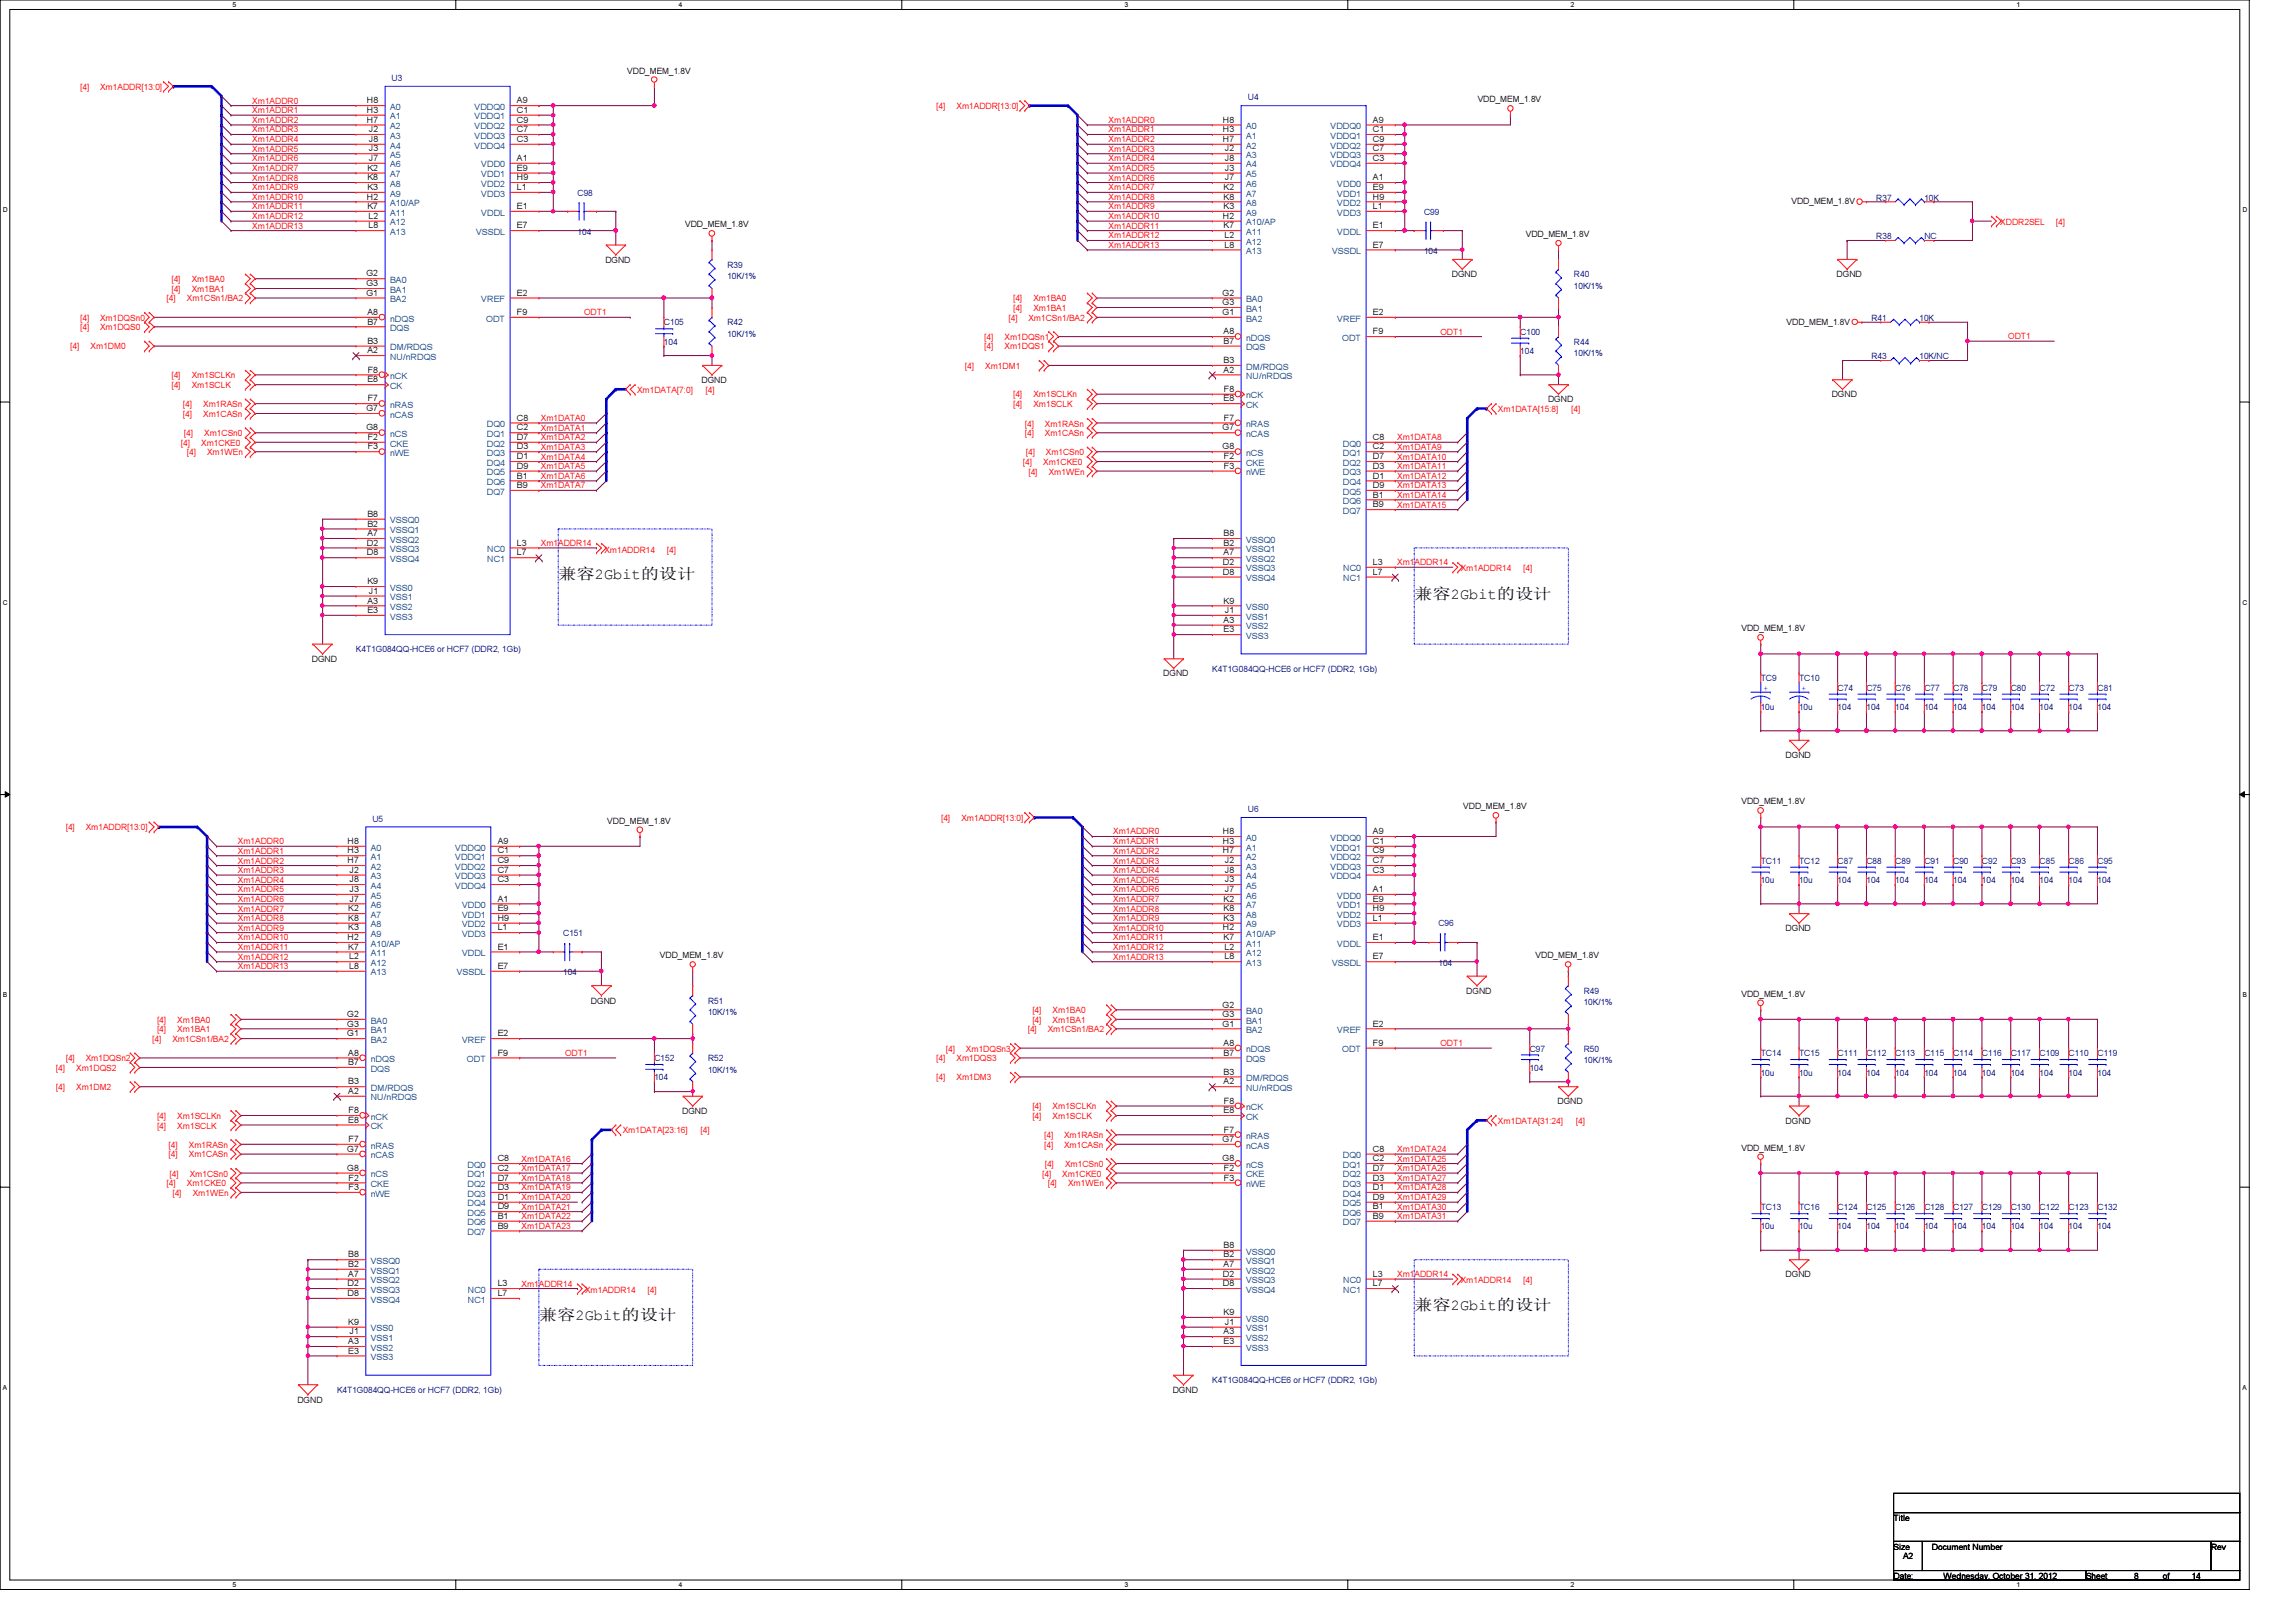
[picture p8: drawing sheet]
<svg xmlns="http://www.w3.org/2000/svg" width="297mm" height="210mm" viewBox="0 0 297 210" stroke-linecap="round" stroke-linejoin="round" font-family="sans-serif">
<defs><g id="words">
<g font-size="2">
<text x="72.2" y="75">兼兼2Gbit的的的</text>
<text x="183" y="77.5">兼兼2Gbit的的的</text>
<text x="69.7" y="170.8">兼兼2Gbit的的的</text>
<text x="183" y="169.6">兼兼2Gbit的的的</text>
</g>
<g font-size="1.1" fill="#f00">
<text x="10.4" y="11.6">[4]</text>
<text x="13" y="11.6">Xm1ADDR[13:0]</text>
<text x="32.6" y="14.6">Xm1ADDR1</text>
<text x="32.6" y="15.9">Xm1ADDR2</text>
<text x="32.6" y="17.1">Xm1ADDR3</text>
<text x="32.6" y="13.4">Xm1ADDR0</text>
<text x="121.1" y="14.1">[4]</text>
<text x="123.7" y="14.1">Xm1ADDR[13:0]</text>
<text x="143.4" y="17.1">Xm1ADDR1</text>
<text x="143.4" y="15.9">Xm1ADDR0</text>
<text x="32.6" y="18.4">Xm1ADDR4</text>
<text x="32.6" y="19.6">Xm1ADDR5</text>
<text x="32.6" y="20.9">Xm1ADDR6</text>
<text x="32.6" y="22.1">Xm1ADDR7</text>
<text x="32.6" y="23.4">Xm1ADDR8</text>
<text x="143.4" y="18.4">Xm1ADDR2</text>
<text x="143.4" y="19.6">Xm1ADDR3</text>
<text x="143.4" y="20.9">Xm1ADDR4</text>
<text x="143.4" y="22.1">Xm1ADDR5</text>
<text x="143.4" y="23.4">Xm1ADDR6</text>
<text x="32.6" y="24.6">Xm1ADDR9</text>
<text x="32.6" y="25.9">Xm1ADDR10</text>
<text x="32.6" y="27.1">Xm1ADDR11</text>
<text x="32.6" y="28.4">Xm1ADDR12</text>
<text x="32.6" y="29.6">Xm1ADDR13</text>
<text x="143.4" y="24.6">Xm1ADDR7</text>
<text x="143.4" y="25.9">Xm1ADDR8</text>
<text x="143.4" y="27.1">Xm1ADDR9</text>
<text x="143.4" y="28.4">Xm1ADDR10</text>
<text x="143.4" y="29.6">Xm1ADDR11</text>
<text x="258.8" y="29.2">XDDR2SEL</text>
<text x="266" y="29.2">[4]</text>
<text x="143.4" y="30.9">Xm1ADDR12</text>
<text x="143.4" y="32.1">Xm1ADDR13</text>
<text x="10.4" y="41.5">[4]</text>
<text x="13" y="41.5">Xm1DQSn0</text>
<text x="21.5" y="39">[4]</text>
<text x="22.2" y="36.5">[4]</text>
<text x="22.2" y="37.8">[4]</text>
<text x="24.2" y="39">Xm1CSn1/BA2</text>
<text x="24.8" y="36.5">Xm1BA0</text>
<text x="24.8" y="37.8">Xm1BA1</text>
<text x="75.6" y="40.8">ODT1</text>
<text x="130.5" y="41.5">[4]</text>
<text x="131.1" y="39">[4]</text>
<text x="131.1" y="40.3">[4]</text>
<text x="133.1" y="41.5">Xm1CSn1/BA2</text>
<text x="133.7" y="39">Xm1BA0</text>
<text x="133.7" y="40.3">Xm1BA1</text>
<text x="9.1" y="45.2">[4]</text>
<text x="10.4" y="42.8">[4]</text>
<text x="11.7" y="45.2">Xm1DM0</text>
<text x="13" y="42.8">Xm1DQS0</text>
<text x="124.8" y="47.7">[4]</text>
<text x="127.3" y="44">[4]</text>
<text x="127.3" y="45.2">[4]</text>
<text x="127.5" y="47.7">Xm1DM1</text>
<text x="130" y="44">Xm1DQSn1</text>
<text x="130" y="45.2">Xm1DQS1</text>
<text x="186.3" y="43.3">ODT1</text>
<text x="259.8" y="43.9">ODT1</text>
<text x="22.2" y="50.2">[4]</text>
<text x="22.2" y="49">[4]</text>
<text x="23.7" y="52.7">[4]</text>
<text x="23.7" y="53.9">[4]</text>
<text x="24.8" y="50.2">Xm1SCLK</text>
<text x="24.8" y="49">Xm1SCLKn</text>
<text x="26.3" y="52.7">Xm1RASn</text>
<text x="26.3" y="53.9">Xm1CASn</text>
<text x="82.4" y="50.8">Xm1DATA[7:0]</text>
<text x="91.3" y="50.8">[4]</text>
<text x="131.1" y="52.7">[4]</text>
<text x="131.1" y="51.4">[4]</text>
<text x="133.7" y="52.7">Xm1SCLK</text>
<text x="133.7" y="51.4">Xm1SCLKn</text>
<text x="193.8" y="53.3">Xm1DATA[15:8]</text>
<text x="203.3" y="53.3">[4]</text>
<text x="23.4" y="57.7">[4]</text>
<text x="23.8" y="56.4">[4]</text>
<text x="24.2" y="58.9">[4]</text>
<text x="26" y="57.7">Xm1CKE0</text>
<text x="26.4" y="56.4">Xm1CSn0</text>
<text x="26.8" y="58.9">Xm1WEn</text>
<text x="70" y="54.5">Xm1DATA0</text>
<text x="70" y="55.8">Xm1DATA1</text>
<text x="70" y="57">Xm1DATA2</text>
<text x="70" y="58.2">Xm1DATA3</text>
<text x="70" y="59.5">Xm1DATA4</text>
<text x="132.6" y="55.2">[4]</text>
<text x="132.6" y="56.4">[4]</text>
<text x="132.7" y="58.9">[4]</text>
<text x="135.2" y="55.2">Xm1RASn</text>
<text x="135.2" y="56.4">Xm1CASn</text>
<text x="135.3" y="58.9">Xm1CSn0</text>
<text x="180.8" y="57">Xm1DATA8</text>
<text x="180.8" y="58.2">Xm1DATA9</text>
<text x="180.8" y="59.5">Xm1DATA10</text>
<text x="70" y="60.7">Xm1DATA5</text>
<text x="70" y="62">Xm1DATA6</text>
<text x="70" y="63.2">Xm1DATA7</text>
<text x="132.3" y="60.2">[4]</text>
<text x="133.1" y="61.4">[4]</text>
<text x="135" y="60.2">Xm1CKE0</text>
<text x="135.7" y="61.4">Xm1WEn</text>
<text x="180.8" y="60.7">Xm1DATA11</text>
<text x="180.8" y="62">Xm1DATA12</text>
<text x="180.8" y="63.2">Xm1DATA13</text>
<text x="180.8" y="64.4">Xm1DATA14</text>
<text x="180.8" y="65.7">Xm1DATA15</text>
<text x="70" y="70.7">Xm1ADDR14</text>
<text x="78.2" y="71.5">Xm1ADDR14</text>
<text x="86.3" y="71.5">[4]</text>
<text x="180.8" y="73.2">Xm1ADDR14</text>
<text x="189" y="74">Xm1ADDR14</text>
<text x="197.1" y="74">[4]</text>
<text x="8.5" y="107.4">[4]</text>
<text x="11.1" y="107.4">Xm1ADDR[13:0]</text>
<text x="121.7" y="106.2">[4]</text>
<text x="124.4" y="106.2">Xm1ADDR[13:0]</text>
<text x="144" y="108">Xm1ADDR0</text>
<text x="30.8" y="110.5">Xm1ADDR1</text>
<text x="30.8" y="111.8">Xm1ADDR2</text>
<text x="30.8" y="113">Xm1ADDR3</text>
<text x="30.8" y="109.3">Xm1ADDR0</text>
<text x="144" y="109.3">Xm1ADDR1</text>
<text x="144" y="110.5">Xm1ADDR2</text>
<text x="144" y="111.8">Xm1ADDR3</text>
<text x="144" y="113">Xm1ADDR4</text>
<text x="30.8" y="114.2">Xm1ADDR4</text>
<text x="30.8" y="115.5">Xm1ADDR5</text>
<text x="30.8" y="116.7">Xm1ADDR6</text>
<text x="30.8" y="118">Xm1ADDR7</text>
<text x="30.8" y="119.2">Xm1ADDR8</text>
<text x="144" y="114.2">Xm1ADDR5</text>
<text x="144" y="115.5">Xm1ADDR6</text>
<text x="144" y="116.7">Xm1ADDR7</text>
<text x="144" y="118">Xm1ADDR8</text>
<text x="144" y="119.2">Xm1ADDR9</text>
<text x="30.8" y="120.4">Xm1ADDR9</text>
<text x="30.8" y="121.7">Xm1ADDR10</text>
<text x="30.8" y="122.9">Xm1ADDR11</text>
<text x="30.8" y="124.2">Xm1ADDR12</text>
<text x="30.8" y="125.4">Xm1ADDR13</text>
<text x="144" y="120.4">Xm1ADDR10</text>
<text x="144" y="121.7">Xm1ADDR11</text>
<text x="144" y="122.9">Xm1ADDR12</text>
<text x="144" y="124.2">Xm1ADDR13</text>
<text x="133.6" y="131.1">[4]</text>
<text x="136.2" y="131.1">Xm1BA0</text>
<text x="8.5" y="137.3">[4]</text>
<text x="11.1" y="137.3">Xm1DQSn2</text>
<text x="19.7" y="134.8">[4]</text>
<text x="20.3" y="132.3">[4]</text>
<text x="20.3" y="133.6">[4]</text>
<text x="22.3" y="134.8">Xm1CSn1/BA2</text>
<text x="22.9" y="132.3">Xm1BA0</text>
<text x="22.9" y="133.6">Xm1BA1</text>
<text x="73.1" y="136.7">ODT1</text>
<text x="121.1" y="137.3">[4]</text>
<text x="122.4" y="136.1">[4]</text>
<text x="123.7" y="137.3">Xm1DQS3</text>
<text x="125" y="136.1">Xm1DQSn3</text>
<text x="133" y="133.6">[4]</text>
<text x="133.6" y="132.3">[4]</text>
<text x="135.5" y="133.6">Xm1CSn1/BA2</text>
<text x="136.2" y="132.3">Xm1BA1</text>
<text x="186.3" y="135.4">ODT1</text>
<text x="7.2" y="141.1">[4]</text>
<text x="7.2" y="138.6">[4]</text>
<text x="9.9" y="141.1">Xm1DM2</text>
<text x="9.9" y="138.6">Xm1DQS2</text>
<text x="121.1" y="139.8">[4]</text>
<text x="123.7" y="139.8">Xm1DM3</text>
<text x="133.6" y="143.6">[4]</text>
<text x="136.2" y="143.6">Xm1SCLKn</text>
<text x="20.3" y="146">[4]</text>
<text x="20.3" y="144.8">[4]</text>
<text x="21.8" y="148.5">[4]</text>
<text x="21.8" y="149.8">[4]</text>
<text x="22.9" y="146">Xm1SCLK</text>
<text x="22.9" y="144.8">Xm1SCLKn</text>
<text x="24.4" y="148.5">Xm1RASn</text>
<text x="24.4" y="149.8">Xm1CASn</text>
<text x="80.6" y="146.6">Xm1DATA[23:16]</text>
<text x="90.6" y="146.6">[4]</text>
<text x="133.6" y="144.8">[4]</text>
<text x="135.1" y="147.3">[4]</text>
<text x="135.1" y="148.5">[4]</text>
<text x="136.2" y="144.8">Xm1SCLK</text>
<text x="137.7" y="147.3">Xm1RASn</text>
<text x="137.7" y="148.5">Xm1CASn</text>
<text x="180.8" y="149.1">Xm1DATA24</text>
<text x="193.8" y="145.4">Xm1DATA[31:24]</text>
<text x="203.9" y="145.4">[4]</text>
<text x="21.5" y="153.5">[4]</text>
<text x="21.9" y="152.3">[4]</text>
<text x="22.3" y="154.8">[4]</text>
<text x="24.2" y="153.5">Xm1CKE0</text>
<text x="24.6" y="152.3">Xm1CSn0</text>
<text x="24.9" y="154.8">Xm1WEn</text>
<text x="67.5" y="150.3">Xm1DATA16</text>
<text x="67.5" y="151.6">Xm1DATA17</text>
<text x="67.5" y="152.8">Xm1DATA18</text>
<text x="67.5" y="154.1">Xm1DATA19</text>
<text x="67.5" y="155.3">Xm1DATA20</text>
<text x="134.8" y="152.3">[4]</text>
<text x="135.2" y="151">[4]</text>
<text x="135.5" y="153.5">[4]</text>
<text x="137.4" y="152.3">Xm1CKE0</text>
<text x="137.8" y="151">Xm1CSn0</text>
<text x="138.2" y="153.5">Xm1WEn</text>
<text x="180.8" y="150.3">Xm1DATA25</text>
<text x="180.8" y="151.6">Xm1DATA26</text>
<text x="180.8" y="152.8">Xm1DATA27</text>
<text x="180.8" y="154.1">Xm1DATA28</text>
<text x="180.8" y="155.3">Xm1DATA29</text>
<text x="67.5" y="156.5">Xm1DATA21</text>
<text x="67.5" y="157.8">Xm1DATA22</text>
<text x="67.5" y="159">Xm1DATA23</text>
<text x="180.8" y="156.5">Xm1DATA30</text>
<text x="180.8" y="157.8">Xm1DATA31</text>
<text x="67.5" y="166.5">Xm1ADDR14</text>
<text x="75.7" y="167.3">Xm1ADDR14</text>
<text x="83.8" y="167.3">[4]</text>
<text x="180.8" y="165.3">Xm1ADDR14</text>
<text x="189" y="166.1">Xm1ADDR14</text>
<text x="197.1" y="166.1">[4]</text>
</g>
<g font-size="1.1" fill="#000080">
<text x="50.7" y="10.5">U3</text>
<text x="161.5" y="13">U4</text>
<text x="74.7" y="25.3">C98</text>
<text x="184.2" y="27.8">C99</text>
<text x="242.7" y="26">R37</text>
<text x="249" y="26">10K</text>
<text x="74.7" y="30.4">104</text>
<text x="94.1" y="34.6">R39</text>
<text x="184.2" y="32.9">104</text>
<text x="203.6" y="35.9">R40</text>
<text x="242.7" y="30.9">R38</text>
<text x="249" y="30.9">NC</text>
<text x="94.1" y="36.2">10K/1%</text>
<text x="203.6" y="37.4">10K/1%</text>
<text x="242.1" y="41.5">R41</text>
<text x="248.3" y="41.5">10K</text>
<text x="85.9" y="42.1">C105</text>
<text x="85.9" y="44.6">104</text>
<text x="94.1" y="42.1">R42</text>
<text x="94.1" y="43.6">10K/1%</text>
<text x="196.7" y="43.3">C100</text>
<text x="196.7" y="45.8">104</text>
<text x="203.6" y="44.6">R44</text>
<text x="203.6" y="46.1">10K/1%</text>
<text x="242.1" y="46.5">R43</text>
<text x="248.3" y="46.5">10K/NC</text>
<text x="46.1" y="84.4">K4T1G084QQ-HCE6 or HCF7 (DDR2, 1Gb)</text>
<text x="156.8" y="86.9">K4T1G084QQ-HCE6 or HCF7 (DDR2, 1Gb)</text>
<text x="227.8" y="88.2">TC9</text>
<text x="232.7" y="88.2">TC10</text>
<text x="237.7" y="89.4">C74</text>
<text x="241.5" y="89.4">C75</text>
<text x="245.2" y="89.4">C76</text>
<text x="249" y="89.4">C77</text>
<text x="252.7" y="89.4">C78</text>
<text x="256.4" y="89.4">C79</text>
<text x="260.1" y="89.4">C80</text>
<text x="263.9" y="89.4">C72</text>
<text x="267.6" y="89.4">C73</text>
<text x="271.4" y="89.4">C81</text>
<text x="227.8" y="91.9">10u</text>
<text x="232.7" y="91.9">10u</text>
<text x="237.7" y="91.9">104</text>
<text x="241.5" y="91.9">104</text>
<text x="245.2" y="91.9">104</text>
<text x="249" y="91.9">104</text>
<text x="252.7" y="91.9">104</text>
<text x="256.4" y="91.9">104</text>
<text x="260.1" y="91.9">104</text>
<text x="263.9" y="91.9">104</text>
<text x="267.6" y="91.9">104</text>
<text x="271.4" y="91.9">104</text>
<text x="48.2" y="106.3">U5</text>
<text x="161.5" y="105.1">U6</text>
<text x="227.8" y="111.8">TC11</text>
<text x="232.7" y="111.8">TC12</text>
<text x="237.7" y="111.8">C87</text>
<text x="241.5" y="111.8">C88</text>
<text x="245.2" y="111.8">C89</text>
<text x="249" y="111.8">C91</text>
<text x="252.7" y="111.8">C90</text>
<text x="256.4" y="111.8">C92</text>
<text x="260.1" y="111.8">C93</text>
<text x="263.9" y="111.8">C85</text>
<text x="267.6" y="111.8">C86</text>
<text x="271.4" y="111.8">C95</text>
<text x="186.1" y="119.9">C96</text>
<text x="227.8" y="114.3">10u</text>
<text x="232.7" y="114.3">10u</text>
<text x="237.7" y="114.3">104</text>
<text x="241.5" y="114.3">104</text>
<text x="245.2" y="114.3">104</text>
<text x="249" y="114.3">104</text>
<text x="252.7" y="114.3">104</text>
<text x="256.4" y="114.3">104</text>
<text x="260.1" y="114.3">104</text>
<text x="263.9" y="114.3">104</text>
<text x="267.6" y="114.3">104</text>
<text x="271.4" y="114.3">104</text>
<text x="72.9" y="121.2">C151</text>
<text x="186.1" y="125">104</text>
<text x="72.9" y="126.2">104</text>
<text x="91.6" y="129.9">R51</text>
<text x="91.6" y="131.4">10K/1%</text>
<text x="204.9" y="128.6">R49</text>
<text x="204.9" y="130.1">10K/1%</text>
<text x="84.7" y="137.3">C152</text>
<text x="91.6" y="137.3">R52</text>
<text x="197.9" y="136.1">C97</text>
<text x="204.9" y="136.1">R50</text>
<text x="204.9" y="137.6">10K/1%</text>
<text x="227.8" y="136.7">TC14</text>
<text x="232.7" y="136.7">TC15</text>
<text x="237.7" y="136.7">C111</text>
<text x="241.5" y="136.7">C112</text>
<text x="245.2" y="136.7">C113</text>
<text x="249" y="136.7">C115</text>
<text x="252.7" y="136.7">C114</text>
<text x="256.4" y="136.7">C116</text>
<text x="260.1" y="136.7">C117</text>
<text x="263.9" y="136.7">C109</text>
<text x="267.6" y="136.7">C110</text>
<text x="271.4" y="136.7">C119</text>
<text x="84.7" y="139.8">104</text>
<text x="91.6" y="138.8">10K/1%</text>
<text x="197.9" y="138.6">104</text>
<text x="227.8" y="139.2">10u</text>
<text x="232.7" y="139.2">10u</text>
<text x="237.7" y="139.2">104</text>
<text x="241.5" y="139.2">104</text>
<text x="245.2" y="139.2">104</text>
<text x="249" y="139.2">104</text>
<text x="252.7" y="139.2">104</text>
<text x="256.4" y="139.2">104</text>
<text x="260.1" y="139.2">104</text>
<text x="263.9" y="139.2">104</text>
<text x="267.6" y="139.2">104</text>
<text x="271.4" y="139.2">104</text>
<text x="227.8" y="156.6">TC13</text>
<text x="227.8" y="159.1">10u</text>
<text x="232.7" y="156.6">TC16</text>
<text x="232.7" y="159.1">10u</text>
<text x="237.7" y="156.6">C124</text>
<text x="237.7" y="159.1">104</text>
<text x="241.5" y="156.6">C125</text>
<text x="241.5" y="159.1">104</text>
<text x="245.2" y="156.6">C126</text>
<text x="245.2" y="159.1">104</text>
<text x="249" y="156.6">C128</text>
<text x="249" y="159.1">104</text>
<text x="252.7" y="156.6">C127</text>
<text x="252.7" y="159.1">104</text>
<text x="256.4" y="156.6">C129</text>
<text x="256.4" y="159.1">104</text>
<text x="260.1" y="156.6">C130</text>
<text x="260.1" y="159.1">104</text>
<text x="263.9" y="156.6">C122</text>
<text x="263.9" y="159.1">104</text>
<text x="267.6" y="156.6">C123</text>
<text x="267.6" y="159.1">104</text>
<text x="271.4" y="156.6">C132</text>
<text x="271.4" y="159.1">104</text>
<text x="156.8" y="179">K4T1G084QQ-HCE6 or HCF7 (DDR2, 1Gb)</text>
<text x="43.6" y="180.3">K4T1G084QQ-HCE6 or HCF7 (DDR2, 1Gb)</text>
</g>
<g font-size="1.1">
<text x="81.1" y="9.5">VDD_MEM_1.8V</text>
<text x="47.5" y="13.4">H8</text>
<text x="47.5" y="14.6">H3</text>
<text x="47.5" y="15.9">H7</text>
<text x="47.7" y="17.1">J2</text>
<text x="66.9" y="13.4">A9</text>
<text x="66.9" y="14.6">C1</text>
<text x="66.9" y="15.9">C9</text>
<text x="66.9" y="17.1">C7</text>
<text x="158.2" y="15.9">H8</text>
<text x="158.2" y="17.1">H3</text>
<text x="177.6" y="15.9">A9</text>
<text x="177.6" y="17.1">C1</text>
<text x="191.2" y="13.3">VDD_MEM_1.8V</text>
<text x="47.5" y="22.1">K2</text>
<text x="47.5" y="23.3">K8</text>
<text x="47.7" y="18.4">J8</text>
<text x="47.7" y="19.6">J3</text>
<text x="47.7" y="20.8">J7</text>
<text x="66.9" y="18.4">C3</text>
<text x="66.9" y="20.8">A1</text>
<text x="66.9" y="22.1">E9</text>
<text x="66.9" y="23.3">H9</text>
<text x="158.2" y="18.4">H7</text>
<text x="158.5" y="19.6">J2</text>
<text x="158.5" y="20.8">J8</text>
<text x="158.5" y="22.1">J3</text>
<text x="158.5" y="23.3">J7</text>
<text x="177.6" y="18.4">C9</text>
<text x="177.6" y="19.6">C7</text>
<text x="177.6" y="20.8">C3</text>
<text x="177.6" y="23.3">A1</text>
<text x="47.5" y="25.8">H2</text>
<text x="47.5" y="24.6">K3</text>
<text x="47.5" y="27.1">K7</text>
<text x="47.7" y="28.3">L2</text>
<text x="47.7" y="29.5">L8</text>
<text x="66.9" y="24.6">L1</text>
<text x="66.9" y="27.1">E1</text>
<text x="66.9" y="29.5">E7</text>
<text x="88.6" y="29.4">VDD_MEM_1.8V</text>
<text x="158.2" y="28.3">H2</text>
<text x="158.3" y="24.6">K2</text>
<text x="158.3" y="25.8">K8</text>
<text x="158.3" y="27.1">K3</text>
<text x="158.3" y="29.5">K7</text>
<text x="177.6" y="24.6">E9</text>
<text x="177.6" y="25.8">H9</text>
<text x="177.6" y="27.1">L1</text>
<text x="177.6" y="29.5">E1</text>
<text x="231.8" y="26.4">VDD_MEM_1.8V</text>
<text x="47.4" y="35.8">G2</text>
<text x="78.3" y="34">DGND</text>
<text x="158.4" y="30.8">L2</text>
<text x="158.4" y="32">L8</text>
<text x="177.6" y="32">E7</text>
<text x="187.8" y="35.9">DGND</text>
<text x="197.4" y="30.6">VDD_MEM_1.8V</text>
<text x="237.6" y="35.9">DGND</text>
<text x="47.4" y="37">G3</text>
<text x="47.4" y="38.3">G1</text>
<text x="47.5" y="40.8">A8</text>
<text x="47.5" y="42">B7</text>
<text x="66.9" y="38.3">E2</text>
<text x="66.9" y="40.8">F9</text>
<text x="158.2" y="38.3">G2</text>
<text x="158.2" y="39.5">G3</text>
<text x="158.2" y="40.8">G1</text>
<text x="177.6" y="40.8">E2</text>
<text x="231.1" y="42">VDD_MEM_1.8V</text>
<text x="47.5" y="44.5">B3</text>
<text x="47.5" y="45.7">A2</text>
<text x="158.3" y="43.3">A8</text>
<text x="158.3" y="44.5">B7</text>
<text x="158.3" y="47">B3</text>
<text x="177.6" y="43.3">F9</text>
<text x="47.4" y="53.2">G7</text>
<text x="47.5" y="49.5">E8</text>
<text x="47.6" y="48.2">F8</text>
<text x="47.6" y="51.9">F7</text>
<text x="90.8" y="49.6">DGND</text>
<text x="158.3" y="48.2">A2</text>
<text x="158.3" y="51.9">E8</text>
<text x="158.3" y="50.7">F8</text>
<text x="200.3" y="52.1">DGND</text>
<text x="237" y="51.4">DGND</text>
<text x="47.4" y="55.7">G8</text>
<text x="47.6" y="56.9">F2</text>
<text x="47.6" y="58.2">F3</text>
<text x="66.9" y="54.4">C8</text>
<text x="66.9" y="55.7">C2</text>
<text x="66.9" y="56.9">D7</text>
<text x="66.9" y="58.2">D3</text>
<text x="66.9" y="59.4">D1</text>
<text x="158.2" y="55.7">G7</text>
<text x="158.2" y="58.2">G8</text>
<text x="158.3" y="54.4">F7</text>
<text x="158.3" y="59.4">F2</text>
<text x="177.6" y="56.9">C8</text>
<text x="177.6" y="58.2">C2</text>
<text x="177.6" y="59.4">D7</text>
<text x="66.9" y="60.7">D9</text>
<text x="66.9" y="61.9">B1</text>
<text x="66.9" y="63.2">B9</text>
<text x="158.3" y="60.7">F3</text>
<text x="177.6" y="60.7">D3</text>
<text x="177.6" y="61.9">D1</text>
<text x="177.6" y="63.2">D9</text>
<text x="177.6" y="64.4">B1</text>
<text x="177.6" y="65.7">B9</text>
<text x="47.5" y="70.6">D2</text>
<text x="47.5" y="71.9">D8</text>
<text x="47.5" y="66.9">B8</text>
<text x="47.5" y="68.2">B2</text>
<text x="47.5" y="69.4">A7</text>
<text x="66.9" y="70.6">L3</text>
<text x="66.9" y="71.9">L7</text>
<text x="158.3" y="69.4">B8</text>
<text x="158.3" y="70.6">B2</text>
<text x="158.3" y="71.9">A7</text>
<text x="47.5" y="75.6">K9</text>
<text x="47.7" y="76.8">J1</text>
<text x="158.2" y="73.1">D2</text>
<text x="158.2" y="74.4">D8</text>
<text x="177.6" y="73.1">L3</text>
<text x="177.6" y="74.4">L7</text>
<text x="47.5" y="78.1">A3</text>
<text x="47.5" y="79.3">E3</text>
<text x="158.3" y="78.1">K9</text>
<text x="158.3" y="80.6">A3</text>
<text x="158.3" y="81.8">E3</text>
<text x="158.5" y="79.3">J1</text>
<text x="225.3" y="81.7">VDD_MEM_1.8V</text>
<text x="40.3" y="85.7">DGND</text>
<text x="150.5" y="87.5">DGND</text>
<text x="231" y="98.1">DGND</text>
<text x="78.6" y="106.6">VDD_MEM_1.8V</text>
<text x="158.2" y="107.9">H8</text>
<text x="177.6" y="107.9">A9</text>
<text x="189.3" y="104.7">VDD_MEM_1.8V</text>
<text x="225.3" y="104.1">VDD_MEM_1.8V</text>
<text x="45" y="109.2">H8</text>
<text x="45" y="110.4">H3</text>
<text x="45" y="111.7">H7</text>
<text x="45.2" y="112.9">J2</text>
<text x="64.4" y="109.2">A9</text>
<text x="64.4" y="110.4">C1</text>
<text x="64.4" y="111.7">C9</text>
<text x="64.4" y="112.9">C7</text>
<text x="158.2" y="109.2">H3</text>
<text x="158.2" y="110.4">H7</text>
<text x="158.5" y="111.7">J2</text>
<text x="158.5" y="112.9">J8</text>
<text x="177.6" y="109.2">C1</text>
<text x="177.6" y="110.4">C9</text>
<text x="177.6" y="111.7">C7</text>
<text x="177.6" y="112.9">C3</text>
<text x="45" y="117.9">K2</text>
<text x="45" y="119.2">K8</text>
<text x="45.2" y="114.2">J8</text>
<text x="45.2" y="115.4">J3</text>
<text x="45.2" y="116.7">J7</text>
<text x="64.4" y="114.2">C3</text>
<text x="64.4" y="116.7">A1</text>
<text x="64.4" y="117.9">E9</text>
<text x="64.4" y="119.2">H9</text>
<text x="158.3" y="116.7">K2</text>
<text x="158.3" y="117.9">K8</text>
<text x="158.3" y="119.2">K3</text>
<text x="158.5" y="114.2">J3</text>
<text x="158.5" y="115.4">J7</text>
<text x="177.6" y="115.4">A1</text>
<text x="177.6" y="116.7">E9</text>
<text x="177.6" y="117.9">H9</text>
<text x="177.6" y="119.2">L1</text>
<text x="45" y="121.7">H2</text>
<text x="45" y="120.4">K3</text>
<text x="45" y="122.9">K7</text>
<text x="45.2" y="124.2">L2</text>
<text x="45.2" y="125.4">L8</text>
<text x="64.4" y="120.4">L1</text>
<text x="64.4" y="122.9">E1</text>
<text x="64.4" y="125.4">E7</text>
<text x="85.4" y="124">VDD_MEM_1.8V</text>
<text x="158.2" y="120.4">H2</text>
<text x="158.3" y="121.7">K7</text>
<text x="158.4" y="122.9">L2</text>
<text x="158.4" y="124.2">L8</text>
<text x="177.6" y="121.7">E1</text>
<text x="177.6" y="124.2">E7</text>
<text x="198.7" y="124">VDD_MEM_1.8V</text>
<text x="231" y="120.5">DGND</text>
<text x="44.9" y="131.6">G2</text>
<text x="76.5" y="129.9">DGND</text>
<text x="158.2" y="130.4">G2</text>
<text x="158.2" y="131.6">G3</text>
<text x="189.7" y="128.6">DGND</text>
<text x="225.3" y="129">VDD_MEM_1.8V</text>
<text x="44.9" y="132.8">G3</text>
<text x="44.9" y="134.1">G1</text>
<text x="45" y="136.6">A8</text>
<text x="45" y="137.8">B7</text>
<text x="64.4" y="134.1">E2</text>
<text x="64.4" y="136.6">F9</text>
<text x="158.2" y="132.8">G1</text>
<text x="158.3" y="135.3">A8</text>
<text x="158.3" y="136.6">B7</text>
<text x="177.6" y="132.8">E2</text>
<text x="177.6" y="135.3">F9</text>
<text x="45" y="140.3">B3</text>
<text x="45" y="141.6">A2</text>
<text x="158.3" y="139.1">B3</text>
<text x="158.3" y="140.3">A2</text>
<text x="158.3" y="142.8">F8</text>
<text x="201.5" y="142.9">DGND</text>
<text x="44.9" y="149.1">G7</text>
<text x="45" y="145.3">E8</text>
<text x="45.1" y="144.1">F8</text>
<text x="45.1" y="147.8">F7</text>
<text x="88.3" y="144.2">DGND</text>
<text x="158.2" y="147.8">G7</text>
<text x="158.3" y="144.1">E8</text>
<text x="158.3" y="146.6">F7</text>
<text x="177.6" y="149.1">C8</text>
<text x="225.3" y="148.9">VDD_MEM_1.8V</text>
<text x="231" y="145.4">DGND</text>
<text x="44.9" y="151.5">G8</text>
<text x="45.1" y="152.8">F2</text>
<text x="45.1" y="154">F3</text>
<text x="64.4" y="150.3">C8</text>
<text x="64.4" y="151.5">C2</text>
<text x="64.4" y="152.8">D7</text>
<text x="64.4" y="154">D3</text>
<text x="64.4" y="155.3">D1</text>
<text x="158.2" y="150.3">G8</text>
<text x="158.3" y="151.5">F2</text>
<text x="158.3" y="152.8">F3</text>
<text x="177.6" y="150.3">C2</text>
<text x="177.6" y="151.5">D7</text>
<text x="177.6" y="152.8">D3</text>
<text x="177.6" y="154">D1</text>
<text x="177.6" y="155.3">D9</text>
<text x="64.4" y="156.5">D9</text>
<text x="64.4" y="157.7">B1</text>
<text x="64.4" y="159">B9</text>
<text x="158.3" y="161.5">B8</text>
<text x="177.6" y="156.5">B1</text>
<text x="177.6" y="157.7">B9</text>
<text x="45" y="166.5">D2</text>
<text x="45" y="167.7">D8</text>
<text x="45" y="162.7">B8</text>
<text x="45" y="164">B2</text>
<text x="45" y="165.2">A7</text>
<text x="64.4" y="166.5">L3</text>
<text x="64.4" y="167.7">L7</text>
<text x="158.2" y="165.2">D2</text>
<text x="158.2" y="166.5">D8</text>
<text x="158.3" y="162.7">B2</text>
<text x="158.3" y="164">A7</text>
<text x="177.6" y="165.2">L3</text>
<text x="177.6" y="166.5">L7</text>
<text x="231" y="165.3">DGND</text>
<text x="45" y="171.4">K9</text>
<text x="45" y="173.9">A3</text>
<text x="45.2" y="172.7">J1</text>
<text x="158.3" y="170.2">K9</text>
<text x="158.3" y="172.7">A3</text>
<text x="158.3" y="173.9">E3</text>
<text x="158.5" y="171.4">J1</text>
<text x="45" y="175.2">E3</text>
<text x="38.5" y="181.5">DGND</text>
<text x="151.7" y="180.3">DGND</text>
<text x="245" y="196.8">Title</text>
<text x="245" y="200.5">Size</text>
<text x="246.2" y="201.8">A2</text>
<text x="249.9" y="200.5">Document Number</text>
<text x="286" y="200.5">Rev</text>
<text x="245" y="204.3">Date:</text>
<text x="251.4" y="204.3">Wednesday, October 31, 2012</text>
<text x="269.9" y="204.3">Sheet</text>
<text x="276.1" y="204.3">8</text>
<text x="279.8" y="204.3">of</text>
<text x="283.5" y="204.3">14</text>
</g>
<g font-size="1.1" fill="#004080">
<text x="50.5" y="14.2">A0</text>
<text x="50.5" y="15.5">A1</text>
<text x="50.5" y="16.7">A2</text>
<text x="50.5" y="17.9">A3</text>
<text x="61.4" y="14.2">VDDQ0</text>
<text x="61.4" y="15.5">VDDQ1</text>
<text x="61.4" y="16.7">VDDQ2</text>
<text x="61.4" y="17.9">VDDQ3</text>
<text x="161.2" y="16.7">A0</text>
<text x="161.2" y="17.9">A1</text>
<text x="172.1" y="16.7">VDDQ0</text>
<text x="172.1" y="17.9">VDDQ1</text>
<text x="50.5" y="19.2">A4</text>
<text x="50.5" y="20.4">A5</text>
<text x="50.5" y="21.7">A6</text>
<text x="50.5" y="22.9">A7</text>
<text x="61.4" y="19.2">VDDQ4</text>
<text x="62.3" y="21.7">VDD0</text>
<text x="62.3" y="22.9">VDD1</text>
<text x="161.2" y="19.2">A2</text>
<text x="161.2" y="20.4">A3</text>
<text x="161.2" y="21.7">A4</text>
<text x="161.2" y="22.9">A5</text>
<text x="172.1" y="19.2">VDDQ2</text>
<text x="172.1" y="20.4">VDDQ3</text>
<text x="172.1" y="21.7">VDDQ4</text>
<text x="50.5" y="24.2">A8</text>
<text x="50.5" y="25.4">A9</text>
<text x="50.5" y="26.7">A10/AP</text>
<text x="50.5" y="27.9">A11</text>
<text x="50.5" y="29.2">A12</text>
<text x="62.3" y="24.2">VDD2</text>
<text x="62.3" y="25.4">VDD3</text>
<text x="62.3" y="27.9">VDDL</text>
<text x="161.2" y="24.2">A6</text>
<text x="161.2" y="25.4">A7</text>
<text x="161.2" y="26.7">A8</text>
<text x="161.2" y="27.9">A9</text>
<text x="161.2" y="29.2">A10/AP</text>
<text x="173" y="24.2">VDD0</text>
<text x="173" y="25.4">VDD1</text>
<text x="173" y="26.7">VDD2</text>
<text x="173" y="27.9">VDD3</text>
<text x="50.5" y="30.4">A13</text>
<text x="61.6" y="30.4">VSSDL</text>
<text x="161.2" y="30.4">A11</text>
<text x="161.2" y="31.7">A12</text>
<text x="161.2" y="32.9">A13</text>
<text x="172.3" y="32.9">VSSDL</text>
<text x="173" y="30.4">VDDL</text>
<text x="50.5" y="36.6">BA0</text>
<text x="50.5" y="37.9">BA1</text>
<text x="50.5" y="39.1">BA2</text>
<text x="50.5" y="41.6">nDQS</text>
<text x="62.3" y="39.1">VREF</text>
<text x="62.9" y="41.6">ODT</text>
<text x="161.2" y="39.1">BA0</text>
<text x="161.2" y="40.3">BA1</text>
<text x="161.2" y="41.6">BA2</text>
<text x="173" y="41.6">VREF</text>
<text x="50.5" y="42.8">DQS</text>
<text x="50.5" y="45.3">DM/RDQS</text>
<text x="50.5" y="46.6">NU/nRDQS</text>
<text x="161.2" y="44.1">nDQS</text>
<text x="161.2" y="45.3">DQS</text>
<text x="161.2" y="47.8">DM/RDQS</text>
<text x="173.6" y="44.1">ODT</text>
<text x="50.5" y="49.1">nCK</text>
<text x="50.5" y="50.3">CK</text>
<text x="50.5" y="52.8">nRAS</text>
<text x="161.2" y="49.1">NU/nRDQS</text>
<text x="161.2" y="51.6">nCK</text>
<text x="161.2" y="52.8">CK</text>
<text x="50.5" y="54.1">nCAS</text>
<text x="50.5" y="56.6">nCS</text>
<text x="50.5" y="57.8">CKE</text>
<text x="50.5" y="59">nWE</text>
<text x="63" y="55.3">DQ0</text>
<text x="63" y="56.6">DQ1</text>
<text x="63" y="57.8">DQ2</text>
<text x="63" y="59">DQ3</text>
<text x="161.2" y="55.3">nRAS</text>
<text x="161.2" y="56.6">nCAS</text>
<text x="161.2" y="59">nCS</text>
<text x="173.7" y="57.8">DQ0</text>
<text x="173.7" y="59">DQ1</text>
<text x="63" y="60.3">DQ4</text>
<text x="63" y="61.5">DQ5</text>
<text x="63" y="62.8">DQ6</text>
<text x="63" y="64">DQ7</text>
<text x="161.2" y="60.3">CKE</text>
<text x="161.2" y="61.5">nWE</text>
<text x="173.7" y="60.3">DQ2</text>
<text x="173.7" y="61.5">DQ3</text>
<text x="173.7" y="62.8">DQ4</text>
<text x="173.7" y="64">DQ5</text>
<text x="173.7" y="65.2">DQ6</text>
<text x="50.5" y="67.7">VSSQ0</text>
<text x="50.5" y="69">VSSQ1</text>
<text x="50.5" y="70.2">VSSQ2</text>
<text x="50.5" y="71.5">VSSQ3</text>
<text x="63" y="71.5">NC0</text>
<text x="161.2" y="70.2">VSSQ0</text>
<text x="161.2" y="71.5">VSSQ1</text>
<text x="173.7" y="66.5">DQ7</text>
<text x="50.5" y="72.7">VSSQ4</text>
<text x="50.5" y="76.5">VSS0</text>
<text x="50.5" y="77.7">VSS1</text>
<text x="63" y="72.7">NC1</text>
<text x="161.2" y="72.7">VSSQ2</text>
<text x="161.2" y="74">VSSQ3</text>
<text x="161.2" y="75.2">VSSQ4</text>
<text x="173.8" y="74">NC0</text>
<text x="173.8" y="75.2">NC1</text>
<text x="50.5" y="79">VSS2</text>
<text x="50.5" y="80.2">VSS3</text>
<text x="161.2" y="79">VSS0</text>
<text x="161.2" y="80.2">VSS1</text>
<text x="161.2" y="81.4">VSS2</text>
<text x="161.2" y="82.7">VSS3</text>
<text x="48" y="110.1">A0</text>
<text x="48" y="111.3">A1</text>
<text x="48" y="112.6">A2</text>
<text x="48" y="113.8">A3</text>
<text x="58.9" y="110.1">VDDQ0</text>
<text x="58.9" y="111.3">VDDQ1</text>
<text x="58.9" y="112.6">VDDQ2</text>
<text x="58.9" y="113.8">VDDQ3</text>
<text x="161.2" y="108.8">A0</text>
<text x="161.2" y="110.1">A1</text>
<text x="161.2" y="111.3">A2</text>
<text x="161.2" y="112.6">A3</text>
<text x="161.2" y="113.8">A4</text>
<text x="172.1" y="108.8">VDDQ0</text>
<text x="172.1" y="110.1">VDDQ1</text>
<text x="172.1" y="111.3">VDDQ2</text>
<text x="172.1" y="112.6">VDDQ3</text>
<text x="172.1" y="113.8">VDDQ4</text>
<text x="48" y="115">A4</text>
<text x="48" y="116.3">A5</text>
<text x="48" y="117.5">A6</text>
<text x="48" y="118.8">A7</text>
<text x="58.9" y="115">VDDQ4</text>
<text x="59.8" y="117.5">VDD0</text>
<text x="59.8" y="118.8">VDD1</text>
<text x="161.2" y="115">A5</text>
<text x="161.2" y="116.3">A6</text>
<text x="161.2" y="117.5">A7</text>
<text x="161.2" y="118.8">A8</text>
<text x="173" y="116.3">VDD0</text>
<text x="173" y="117.5">VDD1</text>
<text x="173" y="118.8">VDD2</text>
<text x="48" y="120">A8</text>
<text x="48" y="121.2">A9</text>
<text x="48" y="122.5">A10/AP</text>
<text x="48" y="123.7">A11</text>
<text x="48" y="125">A12</text>
<text x="59.8" y="120">VDD2</text>
<text x="59.8" y="121.2">VDD3</text>
<text x="59.8" y="123.7">VDDL</text>
<text x="161.2" y="120">A9</text>
<text x="161.2" y="121.2">A10/AP</text>
<text x="161.2" y="122.5">A11</text>
<text x="161.2" y="123.7">A12</text>
<text x="161.2" y="125">A13</text>
<text x="172.3" y="125">VSSDL</text>
<text x="173" y="120">VDD3</text>
<text x="173" y="122.5">VDDL</text>
<text x="48" y="126.2">A13</text>
<text x="59.1" y="126.2">VSSDL</text>
<text x="161.2" y="131.2">BA0</text>
<text x="48" y="132.5">BA0</text>
<text x="48" y="133.7">BA1</text>
<text x="48" y="135">BA2</text>
<text x="48" y="137.5">nDQS</text>
<text x="59.8" y="135">VREF</text>
<text x="60.4" y="137.5">ODT</text>
<text x="161.2" y="132.5">BA1</text>
<text x="161.2" y="133.7">BA2</text>
<text x="161.2" y="136.2">nDQS</text>
<text x="161.2" y="137.5">DQS</text>
<text x="173" y="133.7">VREF</text>
<text x="173.6" y="136.2">ODT</text>
<text x="48" y="138.7">DQS</text>
<text x="48" y="141.2">DM/RDQS</text>
<text x="48" y="142.4">NU/nRDQS</text>
<text x="161.2" y="139.9">DM/RDQS</text>
<text x="161.2" y="141.2">NU/nRDQS</text>
<text x="161.2" y="143.7">nCK</text>
<text x="48" y="144.9">nCK</text>
<text x="48" y="146.1">CK</text>
<text x="48" y="148.6">nRAS</text>
<text x="48" y="149.9">nCAS</text>
<text x="161.2" y="144.9">CK</text>
<text x="161.2" y="147.4">nRAS</text>
<text x="161.2" y="148.6">nCAS</text>
<text x="173.7" y="149.9">DQ0</text>
<text x="48" y="152.4">nCS</text>
<text x="48" y="153.6">CKE</text>
<text x="48" y="154.9">nWE</text>
<text x="60.5" y="151.1">DQ0</text>
<text x="60.5" y="152.4">DQ1</text>
<text x="60.5" y="153.6">DQ2</text>
<text x="60.5" y="154.9">DQ3</text>
<text x="161.2" y="151.1">nCS</text>
<text x="161.2" y="152.4">CKE</text>
<text x="161.2" y="153.6">nWE</text>
<text x="173.7" y="151.1">DQ1</text>
<text x="173.7" y="152.4">DQ2</text>
<text x="173.7" y="153.6">DQ3</text>
<text x="173.7" y="154.9">DQ4</text>
<text x="60.5" y="156.1">DQ4</text>
<text x="60.5" y="157.4">DQ5</text>
<text x="60.5" y="158.6">DQ6</text>
<text x="60.5" y="159.9">DQ7</text>
<text x="173.7" y="156.1">DQ5</text>
<text x="173.7" y="157.4">DQ6</text>
<text x="173.7" y="158.6">DQ7</text>
<text x="48" y="163.6">VSSQ0</text>
<text x="48" y="164.8">VSSQ1</text>
<text x="48" y="166.1">VSSQ2</text>
<text x="48" y="167.3">VSSQ3</text>
<text x="60.5" y="167.3">NC0</text>
<text x="161.2" y="162.3">VSSQ0</text>
<text x="161.2" y="163.6">VSSQ1</text>
<text x="161.2" y="164.8">VSSQ2</text>
<text x="161.2" y="166.1">VSSQ3</text>
<text x="161.2" y="167.3">VSSQ4</text>
<text x="173.8" y="166.1">NC0</text>
<text x="173.8" y="167.3">NC1</text>
<text x="48" y="168.6">VSSQ4</text>
<text x="48" y="172.3">VSS0</text>
<text x="48" y="173.5">VSS1</text>
<text x="60.5" y="168.6">NC1</text>
<text x="161.2" y="171">VSS0</text>
<text x="161.2" y="172.3">VSS1</text>
<text x="161.2" y="173.5">VSS2</text>
<text x="48" y="174.8">VSS2</text>
<text x="48" y="176">VSS3</text>
<text x="161.2" y="174.8">VSS3</text>
</g>
<g font-size="1.1" fill="#00f">
<text x="228.2" y="89.4">+</text>
<text x="233.1" y="89.4">+</text>
</g>
<g font-size=".9">
<text x="30.1" y=".9">5</text>
<text x="87.8" y=".9">4</text>
<text x="145.5" y=".9">3</text>
<text x="203.2" y=".9">2</text>
<text x="260.9" y=".9">1</text>
<text x=".4" y="27.4">D</text>
<text x="290.1" y="27.4">D</text>
<text x=".4" y="78.2">C</text>
<text x="290.1" y="78.2">C</text>
<text x=".4" y="129">B</text>
<text x="290.1" y="129">B</text>
<text x=".4" y="179.8">A</text>
<text x="290.1" y="179.8">A</text>
<text x="30.1" y="205.4">5</text>
<text x="87.8" y="205.4">4</text>
<text x="145.5" y="205.4">3</text>
<text x="203.2" y="205.4">2</text>
<text x="260.9" y="205.4">1</text>
</g>
</g></defs>
<path d="M0 0h291v205.7h-291zM1.3 1.2h288.5v203.3h-288.5z" fill="none" stroke="#000" stroke-width=".13"/>
<g fill="#fff">
<path d="M30.1 .1h.5v1h-.5z"/>
<path d="M30.1 204.6h.5v1h-.5z"/>
</g>
<path d="M59 0v1.2M59 204.5v1.2" fill="none" stroke="#000" stroke-width=".13"/>
<g fill="#fff">
<path d="M87.8 .1h.5v1h-.5z"/>
<path d="M87.8 204.6h.5v1h-.5z"/>
</g>
<path d="M116.7 0v1.2M116.7 204.5v1.2" fill="none" stroke="#000" stroke-width=".13"/>
<g fill="#fff">
<path d="M145.5 .1h.5v1h-.5z"/>
<path d="M145.5 204.6h.5v1h-.5z"/>
</g>
<path d="M174.4 0v1.2M174.4 204.5v1.2" fill="none" stroke="#000" stroke-width=".13"/>
<g fill="#fff">
<path d="M203.2 .1h.5v1h-.5z"/>
<path d="M203.2 204.6h.5v1h-.5z"/>
</g>
<path d="M232.1 0v1.2M232.1 204.5v1.2" fill="none" stroke="#000" stroke-width=".13"/>
<g fill="#fff">
<path d="M260.9 .1h.5v1h-.5z"/>
<path d="M260.9 204.6h.5v1h-.5z"/>
<path d="M.4 26.6h.6v1h-.6z"/>
<path d="M290.1 26.6h.6v1h-.6z"/>
<path d="M.4 77.4h.6v1h-.6z"/>
<path d="M290.1 77.4h.6v1h-.6z"/>
</g>
<path d="M0 52h1.3M289.8 52h1.2" fill="none" stroke="#000" stroke-width=".13"/>
<g fill="#fff">
<path d="M.4 128.2h.6v1h-.6z"/>
<path d="M290.1 128.2h.6v1h-.6z"/>
</g>
<path d="M0 102.8h1.3M.7 102.4l.6 .4-.6 .4zM289.8 102.8l.6-.4v.8zM289.8 102.8h1.2" fill="none" stroke="#000" stroke-width=".13"/>
<path d="M.7 102.4l.6 .4-.6 .4zM289.8 102.8l.6-.4v.8z" fill="#000"/>
<g fill="#fff">
<path d="M.4 179h.5v1h-.5z"/>
<path d="M290.1 179h.6v1h-.6z"/>
</g>
<path d="M0 153.6h1.3M289.8 153.6h1.2" fill="none" stroke="#000" stroke-width=".13"/>
<path d="M72.2 68.5h19.9v12.4h-19.9zM183 70.9h19.9v12.5h-19.9zM69.7 164.3h19.9v12.4h-19.9zM183 163h19.9v12.5h-19.9z" fill="none" stroke="#00f" stroke-width=".13" stroke-dasharray=".2 .2 0 .2 0 .2"/>
<path d="M263.9 84.6h.1M263.9 84.6v3.7M267.6 84.6h.1M267.6 84.6v3.7" fill="none" stroke="#800040" stroke-width=".13"/>
<path d="M263.7 84.4h.3l.1 .2-.1 .2h-.1h-.2z" fill-rule="evenodd" fill="#f0f"/>
<path d="M263.7 84.4h.3l.1 .2-.1 .2h-.1h-.2z" fill="none" stroke="#f0f" stroke-width=".13"/>
<path d="M263.9 92.1h.1M263.9 92.1v2.5" fill="none" stroke="#800040" stroke-width=".13"/>
<path d="M263.7 94.4h.3l.1 .1-.1 .2-.1 .1-.2-.1z" fill-rule="evenodd" fill="#f0f"/>
<path d="M263.7 94.4h.3l.1 .1-.1 .2-.1 .1-.2-.1z" fill="none" stroke="#f0f" stroke-width=".13"/>
<path d="M256.4 84.6h.1M256.4 84.6v3.7M256.4 84.6h3.7M260.1 84.6h.1M260.1 84.6v3.7M263.9 94.6h.1M267.6 92.1h.1M267.6 92.1v2.5h-3.7" fill="none" stroke="#800040" stroke-width=".13"/>
<path d="M259.9 84.4h.4v.2v.2h-.2h-.2z" fill-rule="evenodd" fill="#f0f"/>
<path d="M259.9 84.4h.4v.2v.2h-.2h-.2z" fill="none" stroke="#f0f" stroke-width=".13"/>
<path d="M256.2 84.4h.3l.1 .2-.1 .2h-.1h-.2z" fill-rule="evenodd" fill="#f0f"/>
<path d="M256.2 84.4h.3l.1 .2-.1 .2h-.1h-.2z" fill="none" stroke="#f0f" stroke-width=".13"/>
<path d="M227.8 83.4h.1M227.8 83.4v1.2M249 84.6h.1M249 84.6h3.7M252.7 84.6h.1M252.7 84.6v3.7" fill="none" stroke="#800040" stroke-width=".13"/>
<path d="M248.8 84.4h.3v.2v.2h-.2h-.1z" fill-rule="evenodd" fill="#f0f"/>
<path d="M248.8 84.4h.3v.2v.2h-.2h-.1z" fill="none" stroke="#f0f" stroke-width=".13"/>
<path d="M232.7 94.6h.1M232.7 94.6v1.2M241.5 84.6h.1M241.5 84.6h3.7M249 84.6h.1M249 84.6v3.7" fill="none" stroke="#800040" stroke-width=".13"/>
<path d="M245 84.4h.3l.1 .2-.1 .2h-.1h-.2z" fill-rule="evenodd" fill="#f0f"/>
<path d="M245 84.4h.3l.1 .2-.1 .2h-.1h-.2z" fill="none" stroke="#f0f" stroke-width=".13"/>
<path d="M241.3 84.4h.3l.1 .2-.1 .2h-.2h-.1z" fill-rule="evenodd" fill="#f0f"/>
<path d="M241.3 84.4h.3l.1 .2-.1 .2h-.2h-.1z" fill="none" stroke="#f0f" stroke-width=".13"/>
<path d="M245.2 84.6h.1M245.2 84.6v3.7M249 94.6h.1M249 94.6h3.7" fill="none" stroke="#800040" stroke-width=".13"/>
<path d="M248.8 94.4h.3v.1v.2l-.2 .1-.1-.1z" fill-rule="evenodd" fill="#f0f"/>
<path d="M248.8 94.4h.3v.1v.2l-.2 .1-.1-.1z" fill="none" stroke="#f0f" stroke-width=".13"/>
<path d="M241.5 84.6h.1M241.5 84.6v3.7M245.2 84.6h.1M245.2 84.6h3.8M252.7 94.6h.1M252.7 94.6h3.7" fill="none" stroke="#800040" stroke-width=".13"/>
<path d="M245 84.4h.3l.1 .2-.1 .2h-.1h-.2z" fill-rule="evenodd" fill="#f0f"/>
<path d="M245 84.4h.3l.1 .2-.1 .2h-.1h-.2z" fill="none" stroke="#f0f" stroke-width=".13"/>
<path d="M237.7 84.6h.1M237.7 84.6v3.7M260.1 92.1h.1M260.1 92.1v2.5" fill="none" stroke="#800040" stroke-width=".13"/>
<path d="M259.9 94.4h.4v.1v.2l-.2 .1-.2-.1z" fill-rule="evenodd" fill="#f0f"/>
<path d="M259.9 94.4h.4v.1v.2l-.2 .1-.2-.1z" fill="none" stroke="#f0f" stroke-width=".13"/>
<path d="M232.7 94.6h.1M232.7 94.6h5" fill="none" stroke="#800040" stroke-width=".13"/>
<path d="M232.6 94.4h.3l.1 .1-.1 .2-.2 .1-.1-.1z" fill-rule="evenodd" fill="#f0f"/>
<path d="M232.6 94.4h.3l.1 .1-.1 .2-.2 .1-.1-.1z" fill="none" stroke="#f0f" stroke-width=".13"/>
<path d="M237.7 94.6h.1M237.7 94.6h3.8" fill="none" stroke="#800040" stroke-width=".13"/>
<path d="M241.3 94.4h.3l.1 .1-.1 .2-.2 .1-.1-.1z" fill-rule="evenodd" fill="#f0f"/>
<path d="M241.3 94.4h.3l.1 .1-.1 .2-.2 .1-.1-.1z" fill="none" stroke="#f0f" stroke-width=".13"/>
<path d="M237.7 92.1h.1M237.7 92.1v2.5" fill="none" stroke="#800040" stroke-width=".13"/>
<path d="M237.5 94.4h.4l.1 .1-.1 .2-.2 .1-.2-.1z" fill-rule="evenodd" fill="#f0f"/>
<path d="M237.5 94.4h.4l.1 .1-.1 .2-.2 .1-.2-.1z" fill="none" stroke="#f0f" stroke-width=".13"/>
<path d="M241.5 94.6h.1M241.5 94.6h3.7" fill="none" stroke="#800040" stroke-width=".13"/>
<path d="M241.3 94.4h.3l.1 .1-.1 .2-.2 .1-.1-.1z" fill-rule="evenodd" fill="#f0f"/>
<path d="M241.3 94.4h.3l.1 .1-.1 .2-.2 .1-.1-.1z" fill="none" stroke="#f0f" stroke-width=".13"/>
<path d="M241.5 92.1h.1M241.5 92.1v2.5M245.2 94.6h.1M245.2 94.6h3.8" fill="none" stroke="#800040" stroke-width=".13"/>
<path d="M245 94.4h.3l.1 .1-.1 .2-.1 .1-.2-.1z" fill-rule="evenodd" fill="#f0f"/>
<path d="M245 94.4h.3l.1 .1-.1 .2-.1 .1-.2-.1z" fill="none" stroke="#f0f" stroke-width=".13"/>
<path d="M245.2 92.1h.1M245.2 92.1v2.5M249 92.1h.1M249 92.1v2.5M252.7 92.1h.1M252.7 92.1v2.5" fill="none" stroke="#800040" stroke-width=".13"/>
<path d="M252.5 94.4h.3l.1 .1-.1 .2-.2 .1-.1-.1z" fill-rule="evenodd" fill="#f0f"/>
<path d="M252.5 94.4h.3l.1 .1-.1 .2-.2 .1-.1-.1z" fill="none" stroke="#f0f" stroke-width=".13"/>
<path d="M232.7 84.6h.1M232.7 84.6v2.5M256.4 92.1h.1M256.4 92.1v2.5" fill="none" stroke="#800040" stroke-width=".13"/>
<path d="M256.2 94.4h.3l.1 .1-.1 .2-.1 .1-.2-.1z" fill-rule="evenodd" fill="#f0f"/>
<path d="M256.2 94.4h.3l.1 .1-.1 .2-.1 .1-.2-.1z" fill="none" stroke="#f0f" stroke-width=".13"/>
<path d="M227.8 84.6h.1M227.8 84.6v2.5M232.7 92.1h.1M232.7 92.1v2.5M237.7 84.6h.1M237.7 84.6h3.8M256.4 94.6h.1M256.4 94.6h3.7" fill="none" stroke="#800040" stroke-width=".13"/>
<path d="M237.5 84.4h.4l.1 .2-.1 .2h-.2h-.2z" fill-rule="evenodd" fill="#f0f"/>
<path d="M237.5 84.4h.4l.1 .2-.1 .2h-.2h-.2z" fill="none" stroke="#f0f" stroke-width=".13"/>
<path d="M227.8 92.1h.1M227.8 94.6h.1M227.8 92.1v2.5M227.8 94.6h4.9M267.6 84.6h.1M267.6 84.6h3.8" fill="none" stroke="#800040" stroke-width=".13"/>
<path d="M267.4 84.4h.3l.1 .2-.1 .2h-.1h-.2z" fill-rule="evenodd" fill="#f0f"/>
<path d="M267.4 84.4h.3l.1 .2-.1 .2h-.1h-.2z" fill="none" stroke="#f0f" stroke-width=".13"/>
<path d="M252.7 84.6h.1M252.7 84.6h3.7" fill="none" stroke="#800040" stroke-width=".13"/>
<path d="M252.5 84.4h.3l.1 .2-.1 .2h-.2h-.1z" fill-rule="evenodd" fill="#f0f"/>
<path d="M252.5 84.4h.3l.1 .2-.1 .2h-.2h-.1z" fill="none" stroke="#f0f" stroke-width=".13"/>
<path d="M260.1 94.6h.1M260.1 84.6h.1M260.1 94.6h3.8M260.1 84.6h3.8" fill="none" stroke="#800040" stroke-width=".13"/>
<path d="M259.9 84.4h.4v.2v.2h-.2h-.2z" fill-rule="evenodd" fill="#f0f"/>
<path d="M259.9 84.4h.4v.2v.2h-.2h-.2z" fill="none" stroke="#f0f" stroke-width=".13"/>
<path d="M227.8 84.6h.1M227.8 84.6h4.9" fill="none" stroke="#800040" stroke-width=".13"/>
<path d="M227.6 84.4h.3l.1 .2-.1 .2h-.2h-.1z" fill-rule="evenodd" fill="#f0f"/>
<path d="M227.6 84.4h.3l.1 .2-.1 .2h-.2h-.1z" fill="none" stroke="#f0f" stroke-width=".13"/>
<path d="M232.7 84.6h.1M232.7 84.6h5" fill="none" stroke="#800040" stroke-width=".13"/>
<path d="M237.5 84.4h.4l.1 .2-.1 .2h-.2h-.2z" fill-rule="evenodd" fill="#f0f"/>
<path d="M237.5 84.4h.4l.1 .2-.1 .2h-.2h-.2z" fill="none" stroke="#f0f" stroke-width=".13"/>
<path d="M232.6 84.4h.3l.1 .2-.1 .2h-.2h-.1z" fill-rule="evenodd" fill="#f0f"/>
<path d="M232.6 84.4h.3l.1 .2-.1 .2h-.2h-.1z" fill="none" stroke="#f0f" stroke-width=".13"/>
<path d="M267.6 94.6h.1M271.4 92.1h.1M271.4 92.1v2.5h-3.8" fill="none" stroke="#800040" stroke-width=".13"/>
<path d="M267.4 94.4h.3l.1 .1-.1 .2-.1 .1-.2-.1z" fill-rule="evenodd" fill="#f0f"/>
<path d="M267.4 94.4h.3l.1 .1-.1 .2-.1 .1-.2-.1z" fill="none" stroke="#f0f" stroke-width=".13"/>
<path d="M241.5 26.1h.1M241.5 26.1h2.5M250.2 26.1h.1M250.2 31.1h.1M250.2 26.1h5M255.2 28.6h.1M255.2 28.6v2.5h-5M255.2 28.6h2.4M263.9 84.6h.1M263.9 84.6h3.7M271.4 84.6h.1M271.4 84.6v3.7" fill="none" stroke="#800040" stroke-width=".13"/>
<path d="M255 28.4h.3l.1 .2-.1 .1-.2 .1-.1-.1z" fill-rule="evenodd" fill="#f0f"/>
<path d="M255 28.4h.3l.1 .2-.1 .1-.2 .1-.1-.1z" fill="none" stroke="#f0f" stroke-width=".13"/>
<path d="M240.9 41.7h.1M240.9 41.7h2.4M249.6 41.7h.1M249.6 46.7h.1M249.6 41.7h4.9M254.5 44.2h.1M254.5 44.2v2.5h-4.9M254.5 44.2h11.3" fill="none" stroke="#800040" stroke-width=".13"/>
<path d="M254.4 44h.3l.1 .1-.1 .2-.2 .1-.1-.1z" fill-rule="evenodd" fill="#f0f"/>
<path d="M254.4 44h.3l.1 .1-.1 .2-.2 .1-.1-.1z" fill="none" stroke="#f0f" stroke-width=".13"/>
<g fill="none" stroke="#800040" stroke-width=".13">
<path d="M239 31.1h.1M239 31.1h5M239 31.1v2.5M255.2 26.1h.1M255.2 26.1v2.5M238.4 46.7h.1M238.4 46.7h4.9M238.4 46.7v2.4M254.5 41.7h.1M254.5 41.7v2.5M263.9 107h.1M263.9 107v3.7"/>
<path d="M267.6 107h.1M267.6 107v3.7"/>
</g>
<path d="M263.7 106.8h.3l.1 .2-.1 .2h-.1h-.2z" fill-rule="evenodd" fill="#f0f"/>
<path d="M263.7 106.8h.3l.1 .2-.1 .2h-.1h-.2z" fill="none" stroke="#f0f" stroke-width=".13"/>
<path d="M263.9 114.5h.1M263.9 114.5v2.5" fill="none" stroke="#800040" stroke-width=".13"/>
<path d="M263.7 116.8h.3l.1 .1-.1 .2-.1 .1-.2-.1z" fill-rule="evenodd" fill="#f0f"/>
<path d="M263.7 116.8h.3l.1 .1-.1 .2-.1 .1-.2-.1z" fill="none" stroke="#f0f" stroke-width=".13"/>
<path d="M256.4 107h.1M256.4 107v3.7M256.4 107h3.7M260.1 107h.1M260.1 107v3.7M263.9 117h.1M267.6 114.5h.1M267.6 114.5v2.5h-3.7" fill="none" stroke="#800040" stroke-width=".13"/>
<path d="M259.9 106.8h.4v.2v.2h-.2h-.2z" fill-rule="evenodd" fill="#f0f"/>
<path d="M259.9 106.8h.4v.2v.2h-.2h-.2z" fill="none" stroke="#f0f" stroke-width=".13"/>
<path d="M256.2 106.8h.3l.1 .2-.1 .2h-.1h-.2z" fill-rule="evenodd" fill="#f0f"/>
<path d="M256.2 106.8h.3l.1 .2-.1 .2h-.1h-.2z" fill="none" stroke="#f0f" stroke-width=".13"/>
<path d="M227.8 105.8h.1M227.8 105.8v1.2M249 107h.1M249 107h3.7M252.7 107h.1M252.7 107v3.7" fill="none" stroke="#800040" stroke-width=".13"/>
<path d="M248.8 106.8h.3v.2v.2h-.2h-.1z" fill-rule="evenodd" fill="#f0f"/>
<path d="M248.8 106.8h.3v.2v.2h-.2h-.1z" fill="none" stroke="#f0f" stroke-width=".13"/>
<path d="M232.7 117h.1M232.7 117v1.2M241.5 107h.1M241.5 107h3.7M249 107h.1M249 107v3.7" fill="none" stroke="#800040" stroke-width=".13"/>
<path d="M245 106.8h.3l.1 .2-.1 .2h-.1h-.2z" fill-rule="evenodd" fill="#f0f"/>
<path d="M245 106.8h.3l.1 .2-.1 .2h-.1h-.2z" fill="none" stroke="#f0f" stroke-width=".13"/>
<path d="M241.3 106.8h.3l.1 .2-.1 .2h-.2h-.1z" fill-rule="evenodd" fill="#f0f"/>
<path d="M241.3 106.8h.3l.1 .2-.1 .2h-.2h-.1z" fill="none" stroke="#f0f" stroke-width=".13"/>
<path d="M245.2 107h.1M245.2 107v3.7M249 117h.1M249 117h3.7" fill="none" stroke="#800040" stroke-width=".13"/>
<path d="M248.8 116.8h.3v.1v.2l-.2 .1-.1-.1z" fill-rule="evenodd" fill="#f0f"/>
<path d="M248.8 116.8h.3v.1v.2l-.2 .1-.1-.1z" fill="none" stroke="#f0f" stroke-width=".13"/>
<path d="M241.5 107h.1M241.5 107v3.7M245.2 107h.1M245.2 107h3.8M252.7 117h.1M252.7 117h3.7" fill="none" stroke="#800040" stroke-width=".13"/>
<path d="M245 106.8h.3l.1 .2-.1 .2h-.1h-.2z" fill-rule="evenodd" fill="#f0f"/>
<path d="M245 106.8h.3l.1 .2-.1 .2h-.1h-.2z" fill="none" stroke="#f0f" stroke-width=".13"/>
<path d="M237.7 107h.1M237.7 107v3.7M260.1 114.5h.1M260.1 114.5v2.5" fill="none" stroke="#800040" stroke-width=".13"/>
<path d="M259.9 116.8h.4v.1v.2l-.2 .1-.2-.1z" fill-rule="evenodd" fill="#f0f"/>
<path d="M259.9 116.8h.4v.1v.2l-.2 .1-.2-.1z" fill="none" stroke="#f0f" stroke-width=".13"/>
<path d="M232.7 117h.1M232.7 117h5" fill="none" stroke="#800040" stroke-width=".13"/>
<path d="M232.6 116.8h.3l.1 .1-.1 .2-.2 .1-.1-.1z" fill-rule="evenodd" fill="#f0f"/>
<path d="M232.6 116.8h.3l.1 .1-.1 .2-.2 .1-.1-.1z" fill="none" stroke="#f0f" stroke-width=".13"/>
<path d="M237.7 117h.1M237.7 117h3.8" fill="none" stroke="#800040" stroke-width=".13"/>
<path d="M241.3 116.8h.3l.1 .1-.1 .2-.2 .1-.1-.1z" fill-rule="evenodd" fill="#f0f"/>
<path d="M241.3 116.8h.3l.1 .1-.1 .2-.2 .1-.1-.1z" fill="none" stroke="#f0f" stroke-width=".13"/>
<path d="M237.7 114.5h.1M237.7 114.5v2.5" fill="none" stroke="#800040" stroke-width=".13"/>
<path d="M237.5 116.8h.4l.1 .1-.1 .2-.2 .1-.2-.1z" fill-rule="evenodd" fill="#f0f"/>
<path d="M237.5 116.8h.4l.1 .1-.1 .2-.2 .1-.2-.1z" fill="none" stroke="#f0f" stroke-width=".13"/>
<path d="M241.5 117h.1M241.5 117h3.7" fill="none" stroke="#800040" stroke-width=".13"/>
<path d="M241.3 116.8h.3l.1 .1-.1 .2-.2 .1-.1-.1z" fill-rule="evenodd" fill="#f0f"/>
<path d="M241.3 116.8h.3l.1 .1-.1 .2-.2 .1-.1-.1z" fill="none" stroke="#f0f" stroke-width=".13"/>
<path d="M241.5 114.5h.1M241.5 114.5v2.5M245.2 117h.1M245.2 117h3.8" fill="none" stroke="#800040" stroke-width=".13"/>
<path d="M245 116.8h.3l.1 .1-.1 .2-.1 .1-.2-.1z" fill-rule="evenodd" fill="#f0f"/>
<path d="M245 116.8h.3l.1 .1-.1 .2-.1 .1-.2-.1z" fill="none" stroke="#f0f" stroke-width=".13"/>
<path d="M245.2 114.5h.1M245.2 114.5v2.5M249 114.5h.1M249 114.5v2.5M252.7 114.5h.1M252.7 114.5v2.5" fill="none" stroke="#800040" stroke-width=".13"/>
<path d="M252.5 116.8h.3l.1 .1-.1 .2-.2 .1-.1-.1z" fill-rule="evenodd" fill="#f0f"/>
<path d="M252.5 116.8h.3l.1 .1-.1 .2-.2 .1-.1-.1z" fill="none" stroke="#f0f" stroke-width=".13"/>
<path d="M232.7 107h.1M232.7 107v3.7M256.4 114.5h.1M256.4 114.5v2.5" fill="none" stroke="#800040" stroke-width=".13"/>
<path d="M256.2 116.8h.3l.1 .1-.1 .2-.1 .1-.2-.1z" fill-rule="evenodd" fill="#f0f"/>
<path d="M256.2 116.8h.3l.1 .1-.1 .2-.1 .1-.2-.1z" fill="none" stroke="#f0f" stroke-width=".13"/>
<path d="M227.8 107h.1M227.8 107v3.7M232.7 114.5h.1M232.7 114.5v2.5M237.7 107h.1M237.7 107h3.8M256.4 117h.1M256.4 117h3.7" fill="none" stroke="#800040" stroke-width=".13"/>
<path d="M237.5 106.8h.4l.1 .2-.1 .2h-.2h-.2z" fill-rule="evenodd" fill="#f0f"/>
<path d="M237.5 106.8h.4l.1 .2-.1 .2h-.2h-.2z" fill="none" stroke="#f0f" stroke-width=".13"/>
<path d="M227.8 114.5h.1M227.8 117h.1M227.8 114.5v2.5M227.8 117h4.9M267.6 107h.1M267.6 107h3.8" fill="none" stroke="#800040" stroke-width=".13"/>
<path d="M267.4 106.8h.3l.1 .2-.1 .2h-.1h-.2z" fill-rule="evenodd" fill="#f0f"/>
<path d="M267.4 106.8h.3l.1 .2-.1 .2h-.1h-.2z" fill="none" stroke="#f0f" stroke-width=".13"/>
<path d="M252.7 107h.1M252.7 107h3.7" fill="none" stroke="#800040" stroke-width=".13"/>
<path d="M252.5 106.8h.3l.1 .2-.1 .2h-.2h-.1z" fill-rule="evenodd" fill="#f0f"/>
<path d="M252.5 106.8h.3l.1 .2-.1 .2h-.2h-.1z" fill="none" stroke="#f0f" stroke-width=".13"/>
<path d="M260.1 117h.1M260.1 107h.1M260.1 117h3.8M260.1 107h3.8" fill="none" stroke="#800040" stroke-width=".13"/>
<path d="M259.9 106.8h.4v.2v.2h-.2h-.2z" fill-rule="evenodd" fill="#f0f"/>
<path d="M259.9 106.8h.4v.2v.2h-.2h-.2z" fill="none" stroke="#f0f" stroke-width=".13"/>
<path d="M227.8 107h.1M227.8 107h4.9" fill="none" stroke="#800040" stroke-width=".13"/>
<path d="M227.6 106.8h.3l.1 .2-.1 .2h-.2h-.1z" fill-rule="evenodd" fill="#f0f"/>
<path d="M227.6 106.8h.3l.1 .2-.1 .2h-.2h-.1z" fill="none" stroke="#f0f" stroke-width=".13"/>
<path d="M232.7 107h.1M232.7 107h5" fill="none" stroke="#800040" stroke-width=".13"/>
<path d="M237.5 106.8h.4l.1 .2-.1 .2h-.2h-.2z" fill-rule="evenodd" fill="#f0f"/>
<path d="M237.5 106.8h.4l.1 .2-.1 .2h-.2h-.2z" fill="none" stroke="#f0f" stroke-width=".13"/>
<path d="M232.6 106.8h.3l.1 .2-.1 .2h-.2h-.1z" fill-rule="evenodd" fill="#f0f"/>
<path d="M232.6 106.8h.3l.1 .2-.1 .2h-.2h-.1z" fill="none" stroke="#f0f" stroke-width=".13"/>
<path d="M267.6 117h.1M271.4 114.5h.1M271.4 114.5v2.5h-3.8" fill="none" stroke="#800040" stroke-width=".13"/>
<path d="M267.4 116.8h.3l.1 .1-.1 .2-.1 .1-.2-.1z" fill-rule="evenodd" fill="#f0f"/>
<path d="M267.4 116.8h.3l.1 .1-.1 .2-.1 .1-.2-.1z" fill="none" stroke="#f0f" stroke-width=".13"/>
<path d="M263.9 107h.1M263.9 107h3.7M271.4 107h.1M271.4 107v3.7M263.9 131.9h.1M263.9 131.9v3.7M267.6 131.9h.1M267.6 131.9v3.7" fill="none" stroke="#800040" stroke-width=".13"/>
<path d="M263.7 131.7h.3l.1 .2-.1 .1-.1 .1-.2-.1z" fill-rule="evenodd" fill="#f0f"/>
<path d="M263.7 131.7h.3l.1 .2-.1 .1-.1 .1-.2-.1z" fill="none" stroke="#f0f" stroke-width=".13"/>
<path d="M263.9 139.4h.1M263.9 139.4v2.5" fill="none" stroke="#800040" stroke-width=".13"/>
<path d="M263.7 141.7h.3l.1 .1-.1 .2-.1 .1-.2-.1z" fill-rule="evenodd" fill="#f0f"/>
<path d="M263.7 141.7h.3l.1 .1-.1 .2-.1 .1-.2-.1z" fill="none" stroke="#f0f" stroke-width=".13"/>
<path d="M256.4 131.9h.1M256.4 131.9v3.7M256.4 131.9h3.7M260.1 131.9h.1M260.1 131.9v3.7M267.6 139.4h.1M267.6 139.4v2.5h-3.7M263.9 141.9h.1" fill="none" stroke="#800040" stroke-width=".13"/>
<path d="M259.9 131.7h.4v.2v.1l-.2 .1-.2-.1z" fill-rule="evenodd" fill="#f0f"/>
<path d="M259.9 131.7h.4v.2v.1l-.2 .1-.2-.1z" fill="none" stroke="#f0f" stroke-width=".13"/>
<path d="M256.2 131.7h.3l.1 .2-.1 .1-.1 .1-.2-.1z" fill-rule="evenodd" fill="#f0f"/>
<path d="M256.2 131.7h.3l.1 .2-.1 .1-.1 .1-.2-.1z" fill="none" stroke="#f0f" stroke-width=".13"/>
<path d="M227.8 130.7h.1M227.8 130.7v1.2M249 131.9h.1M249 131.9h3.7M252.7 131.9h.1M252.7 131.9v3.7" fill="none" stroke="#800040" stroke-width=".13"/>
<path d="M248.8 131.7h.3v.2v.1l-.2 .1-.1-.1z" fill-rule="evenodd" fill="#f0f"/>
<path d="M248.8 131.7h.3v.2v.1l-.2 .1-.1-.1z" fill="none" stroke="#f0f" stroke-width=".13"/>
<path d="M241.5 131.9h.1M241.5 131.9h3.7M249 131.9h.1M249 131.9v3.7M232.7 141.9h.1M232.7 141.9v1.2" fill="none" stroke="#800040" stroke-width=".13"/>
<path d="M245 131.7h.3l.1 .2-.1 .1-.1 .1-.2-.1z" fill-rule="evenodd" fill="#f0f"/>
<path d="M245 131.7h.3l.1 .2-.1 .1-.1 .1-.2-.1z" fill="none" stroke="#f0f" stroke-width=".13"/>
<path d="M241.3 131.7h.3l.1 .2-.1 .1-.2 .1-.1-.1z" fill-rule="evenodd" fill="#f0f"/>
<path d="M241.3 131.7h.3l.1 .2-.1 .1-.2 .1-.1-.1z" fill="none" stroke="#f0f" stroke-width=".13"/>
<path d="M245.2 131.9h.1M245.2 131.9v3.7M249 141.9h.1M249 141.9h3.7" fill="none" stroke="#800040" stroke-width=".13"/>
<path d="M248.8 141.7h.3v.1v.2l-.2 .1-.1-.1z" fill-rule="evenodd" fill="#f0f"/>
<path d="M248.8 141.7h.3v.1v.2l-.2 .1-.1-.1z" fill="none" stroke="#f0f" stroke-width=".13"/>
<path d="M241.5 131.9h.1M241.5 131.9v3.7M245.2 131.9h.1M245.2 131.9h3.8M252.7 141.9h.1M252.7 141.9h3.7" fill="none" stroke="#800040" stroke-width=".13"/>
<path d="M245 131.7h.3l.1 .2-.1 .1-.1 .1-.2-.1z" fill-rule="evenodd" fill="#f0f"/>
<path d="M245 131.7h.3l.1 .2-.1 .1-.1 .1-.2-.1z" fill="none" stroke="#f0f" stroke-width=".13"/>
<path d="M237.7 131.9h.1M237.7 131.9v3.7M260.1 139.4h.1M260.1 139.4v2.5" fill="none" stroke="#800040" stroke-width=".13"/>
<path d="M259.9 141.7h.4v.1v.2l-.2 .1-.2-.1z" fill-rule="evenodd" fill="#f0f"/>
<path d="M259.9 141.7h.4v.1v.2l-.2 .1-.2-.1z" fill="none" stroke="#f0f" stroke-width=".13"/>
<path d="M232.7 141.9h.1M232.7 141.9h5" fill="none" stroke="#800040" stroke-width=".13"/>
<path d="M232.6 141.7h.3l.1 .1-.1 .2-.2 .1-.1-.1z" fill-rule="evenodd" fill="#f0f"/>
<path d="M232.6 141.7h.3l.1 .1-.1 .2-.2 .1-.1-.1z" fill="none" stroke="#f0f" stroke-width=".13"/>
<path d="M237.7 141.9h.1M237.7 141.9h3.8" fill="none" stroke="#800040" stroke-width=".13"/>
<path d="M241.3 141.7h.3l.1 .1-.1 .2-.2 .1-.1-.1z" fill-rule="evenodd" fill="#f0f"/>
<path d="M241.3 141.7h.3l.1 .1-.1 .2-.2 .1-.1-.1z" fill="none" stroke="#f0f" stroke-width=".13"/>
<path d="M237.7 139.4h.1M237.7 139.4v2.5" fill="none" stroke="#800040" stroke-width=".13"/>
<path d="M237.5 141.7h.4l.1 .1-.1 .2-.2 .1-.2-.1z" fill-rule="evenodd" fill="#f0f"/>
<path d="M237.5 141.7h.4l.1 .1-.1 .2-.2 .1-.2-.1z" fill="none" stroke="#f0f" stroke-width=".13"/>
<path d="M241.5 141.9h.1M241.5 141.9h3.7" fill="none" stroke="#800040" stroke-width=".13"/>
<path d="M241.3 141.7h.3l.1 .1-.1 .2-.2 .1-.1-.1z" fill-rule="evenodd" fill="#f0f"/>
<path d="M241.3 141.7h.3l.1 .1-.1 .2-.2 .1-.1-.1z" fill="none" stroke="#f0f" stroke-width=".13"/>
<path d="M241.5 139.4h.1M241.5 139.4v2.5M245.2 141.9h.1M245.2 141.9h3.8" fill="none" stroke="#800040" stroke-width=".13"/>
<path d="M245 141.7h.3l.1 .1-.1 .2-.1 .1-.2-.1z" fill-rule="evenodd" fill="#f0f"/>
<path d="M245 141.7h.3l.1 .1-.1 .2-.1 .1-.2-.1z" fill="none" stroke="#f0f" stroke-width=".13"/>
<path d="M245.2 139.4h.1M245.2 139.4v2.5M249 139.4h.1M249 139.4v2.5M252.7 139.4h.1M252.7 139.4v2.5" fill="none" stroke="#800040" stroke-width=".13"/>
<path d="M252.5 141.7h.3l.1 .1-.1 .2-.2 .1-.1-.1z" fill-rule="evenodd" fill="#f0f"/>
<path d="M252.5 141.7h.3l.1 .1-.1 .2-.2 .1-.1-.1z" fill="none" stroke="#f0f" stroke-width=".13"/>
<path d="M232.7 131.9h.1M232.7 131.9v3.7M256.4 139.4h.1M256.4 139.4v2.5" fill="none" stroke="#800040" stroke-width=".13"/>
<path d="M256.2 141.7h.3l.1 .1-.1 .2-.1 .1-.2-.1z" fill-rule="evenodd" fill="#f0f"/>
<path d="M256.2 141.7h.3l.1 .1-.1 .2-.1 .1-.2-.1z" fill="none" stroke="#f0f" stroke-width=".13"/>
<path d="M227.8 131.9h.1M227.8 131.9v3.7M232.7 139.4h.1M232.7 139.4v2.5M237.7 131.9h.1M237.7 131.9h3.8M256.4 141.9h.1M256.4 141.9h3.7" fill="none" stroke="#800040" stroke-width=".13"/>
<path d="M237.5 131.7h.4l.1 .2-.1 .1-.2 .1-.2-.1z" fill-rule="evenodd" fill="#f0f"/>
<path d="M237.5 131.7h.4l.1 .2-.1 .1-.2 .1-.2-.1z" fill="none" stroke="#f0f" stroke-width=".13"/>
<path d="M227.8 139.4h.1M227.8 139.4v2.5M267.6 131.9h.1M267.6 131.9h3.8M227.8 141.9h.1M227.8 141.9h4.9" fill="none" stroke="#800040" stroke-width=".13"/>
<path d="M267.4 131.7h.3l.1 .2-.1 .1-.1 .1-.2-.1z" fill-rule="evenodd" fill="#f0f"/>
<path d="M267.4 131.7h.3l.1 .2-.1 .1-.1 .1-.2-.1z" fill="none" stroke="#f0f" stroke-width=".13"/>
<path d="M252.7 131.9h.1M252.7 131.9h3.7" fill="none" stroke="#800040" stroke-width=".13"/>
<path d="M252.5 131.7h.3l.1 .2-.1 .1-.2 .1-.1-.1z" fill-rule="evenodd" fill="#f0f"/>
<path d="M252.5 131.7h.3l.1 .2-.1 .1-.2 .1-.1-.1z" fill="none" stroke="#f0f" stroke-width=".13"/>
<path d="M260.1 131.9h.1M260.1 131.9h3.8M260.1 141.9h.1M260.1 141.9h3.8" fill="none" stroke="#800040" stroke-width=".13"/>
<path d="M259.9 131.7h.4v.2v.1l-.2 .1-.2-.1z" fill-rule="evenodd" fill="#f0f"/>
<path d="M259.9 131.7h.4v.2v.1l-.2 .1-.2-.1z" fill="none" stroke="#f0f" stroke-width=".13"/>
<path d="M227.8 131.9h.1M227.8 131.9h4.9" fill="none" stroke="#800040" stroke-width=".13"/>
<path d="M227.6 131.7h.3l.1 .2-.1 .1-.2 .1-.1-.1z" fill-rule="evenodd" fill="#f0f"/>
<path d="M227.6 131.7h.3l.1 .2-.1 .1-.2 .1-.1-.1z" fill="none" stroke="#f0f" stroke-width=".13"/>
<path d="M232.7 131.9h.1M232.7 131.9h5" fill="none" stroke="#800040" stroke-width=".13"/>
<path d="M237.5 131.7h.4l.1 .2-.1 .1-.2 .1-.2-.1z" fill-rule="evenodd" fill="#f0f"/>
<path d="M237.5 131.7h.4l.1 .2-.1 .1-.2 .1-.2-.1z" fill="none" stroke="#f0f" stroke-width=".13"/>
<path d="M232.6 131.7h.3l.1 .2-.1 .1-.2 .1-.1-.1z" fill-rule="evenodd" fill="#f0f"/>
<path d="M232.6 131.7h.3l.1 .2-.1 .1-.2 .1-.1-.1z" fill="none" stroke="#f0f" stroke-width=".13"/>
<path d="M271.4 139.4h.1M271.4 139.4v2.5h-3.8M267.6 141.9h.1" fill="none" stroke="#800040" stroke-width=".13"/>
<path d="M267.4 141.7h.3l.1 .1-.1 .2-.1 .1-.2-.1z" fill-rule="evenodd" fill="#f0f"/>
<path d="M267.4 141.7h.3l.1 .1-.1 .2-.1 .1-.2-.1z" fill="none" stroke="#f0f" stroke-width=".13"/>
<path d="M263.9 131.9h.1M263.9 131.9h3.7M271.4 131.9h.1M271.4 131.9v3.7M263.9 151.8h.1M263.9 151.8v3.8M267.6 151.8h.1M267.6 151.8v3.8" fill="none" stroke="#800040" stroke-width=".13"/>
<path d="M263.7 151.7h.3l.1 .1-.1 .1-.1 .1-.2-.1z" fill-rule="evenodd" fill="#f0f"/>
<path d="M263.7 151.7h.3l.1 .1-.1 .1-.1 .1-.2-.1z" fill="none" stroke="#f0f" stroke-width=".13"/>
<path d="M263.9 159.3h.1M263.9 159.3v2.5" fill="none" stroke="#800040" stroke-width=".13"/>
<path d="M263.7 161.6h.3l.1 .2-.1 .1-.1 .1-.2-.1z" fill-rule="evenodd" fill="#f0f"/>
<path d="M263.7 161.6h.3l.1 .2-.1 .1-.1 .1-.2-.1z" fill="none" stroke="#f0f" stroke-width=".13"/>
<path d="M256.4 151.8h.1M256.4 151.8v3.8M256.4 151.8h3.7M260.1 151.8h.1M260.1 151.8v3.8M267.6 159.3h.1M267.6 159.3v2.5h-3.7M263.9 161.8h.1" fill="none" stroke="#800040" stroke-width=".13"/>
<path d="M259.9 151.7h.4v.1v.1l-.2 .1-.2-.1z" fill-rule="evenodd" fill="#f0f"/>
<path d="M259.9 151.7h.4v.1v.1l-.2 .1-.2-.1z" fill="none" stroke="#f0f" stroke-width=".13"/>
<path d="M256.2 151.7h.3l.1 .1-.1 .1-.1 .1-.2-.1z" fill-rule="evenodd" fill="#f0f"/>
<path d="M256.2 151.7h.3l.1 .1-.1 .1-.1 .1-.2-.1z" fill="none" stroke="#f0f" stroke-width=".13"/>
<path d="M227.8 150.6h.1M227.8 150.6v1.2M249 151.8h.1M249 151.8h3.7M252.7 151.8h.1M252.7 151.8v3.8" fill="none" stroke="#800040" stroke-width=".13"/>
<path d="M248.8 151.7h.3v.1v.1l-.2 .1-.1-.1z" fill-rule="evenodd" fill="#f0f"/>
<path d="M248.8 151.7h.3v.1v.1l-.2 .1-.1-.1z" fill="none" stroke="#f0f" stroke-width=".13"/>
<path d="M241.5 151.8h.1M241.5 151.8h3.7M249 151.8h.1M249 151.8v3.8M232.7 161.8h.1M232.7 161.8v1.2" fill="none" stroke="#800040" stroke-width=".13"/>
<path d="M245 151.7h.3l.1 .1-.1 .1-.1 .1-.2-.1z" fill-rule="evenodd" fill="#f0f"/>
<path d="M245 151.7h.3l.1 .1-.1 .1-.1 .1-.2-.1z" fill="none" stroke="#f0f" stroke-width=".13"/>
<path d="M241.3 151.7h.3l.1 .1-.1 .1-.2 .1-.1-.1z" fill-rule="evenodd" fill="#f0f"/>
<path d="M241.3 151.7h.3l.1 .1-.1 .1-.2 .1-.1-.1z" fill="none" stroke="#f0f" stroke-width=".13"/>
<path d="M245.2 151.8h.1M245.2 151.8v3.8M249 161.8h.1M249 161.8h3.7" fill="none" stroke="#800040" stroke-width=".13"/>
<path d="M248.8 161.6h.3v.2v.1l-.2 .1-.1-.1z" fill-rule="evenodd" fill="#f0f"/>
<path d="M248.8 161.6h.3v.2v.1l-.2 .1-.1-.1z" fill="none" stroke="#f0f" stroke-width=".13"/>
<path d="M241.5 151.8h.1M241.5 151.8v3.8M245.2 151.8h.1M245.2 151.8h3.8M252.7 161.8h.1M252.7 161.8h3.7" fill="none" stroke="#800040" stroke-width=".13"/>
<path d="M245 151.7h.3l.1 .1-.1 .1-.1 .1-.2-.1z" fill-rule="evenodd" fill="#f0f"/>
<path d="M245 151.7h.3l.1 .1-.1 .1-.1 .1-.2-.1z" fill="none" stroke="#f0f" stroke-width=".13"/>
<path d="M237.7 151.8h.1M237.7 151.8v3.8M260.1 159.3h.1M260.1 159.3v2.5" fill="none" stroke="#800040" stroke-width=".13"/>
<path d="M259.9 161.6h.4v.2v.1l-.2 .1-.2-.1z" fill-rule="evenodd" fill="#f0f"/>
<path d="M259.9 161.6h.4v.2v.1l-.2 .1-.2-.1z" fill="none" stroke="#f0f" stroke-width=".13"/>
<path d="M232.7 161.8h.1M232.7 161.8h5" fill="none" stroke="#800040" stroke-width=".13"/>
<path d="M232.6 161.6h.3l.1 .2-.1 .1-.2 .1-.1-.1z" fill-rule="evenodd" fill="#f0f"/>
<path d="M232.6 161.6h.3l.1 .2-.1 .1-.2 .1-.1-.1z" fill="none" stroke="#f0f" stroke-width=".13"/>
<path d="M237.7 161.8h.1M237.7 161.8h3.8" fill="none" stroke="#800040" stroke-width=".13"/>
<path d="M241.3 161.6h.3l.1 .2-.1 .1-.2 .1-.1-.1z" fill-rule="evenodd" fill="#f0f"/>
<path d="M241.3 161.6h.3l.1 .2-.1 .1-.2 .1-.1-.1z" fill="none" stroke="#f0f" stroke-width=".13"/>
<path d="M237.7 159.3h.1M237.7 159.3v2.5" fill="none" stroke="#800040" stroke-width=".13"/>
<path d="M237.5 161.6h.4l.1 .2-.1 .1-.2 .1-.2-.1z" fill-rule="evenodd" fill="#f0f"/>
<path d="M237.5 161.6h.4l.1 .2-.1 .1-.2 .1-.2-.1z" fill="none" stroke="#f0f" stroke-width=".13"/>
<path d="M241.5 161.8h.1M241.5 161.8h3.7" fill="none" stroke="#800040" stroke-width=".13"/>
<path d="M241.3 161.6h.3l.1 .2-.1 .1-.2 .1-.1-.1z" fill-rule="evenodd" fill="#f0f"/>
<path d="M241.3 161.6h.3l.1 .2-.1 .1-.2 .1-.1-.1z" fill="none" stroke="#f0f" stroke-width=".13"/>
<path d="M241.5 159.3h.1M241.5 159.3v2.5M245.2 161.8h.1M245.2 161.8h3.8" fill="none" stroke="#800040" stroke-width=".13"/>
<path d="M245 161.6h.3l.1 .2-.1 .1-.1 .1-.2-.1z" fill-rule="evenodd" fill="#f0f"/>
<path d="M245 161.6h.3l.1 .2-.1 .1-.1 .1-.2-.1z" fill="none" stroke="#f0f" stroke-width=".13"/>
<path d="M245.2 159.3h.1M245.2 159.3v2.5M249 159.3h.1M249 159.3v2.5M252.7 159.3h.1M252.7 159.3v2.5" fill="none" stroke="#800040" stroke-width=".13"/>
<path d="M252.5 161.6h.3l.1 .2-.1 .1-.2 .1-.1-.1z" fill-rule="evenodd" fill="#f0f"/>
<path d="M252.5 161.6h.3l.1 .2-.1 .1-.2 .1-.1-.1z" fill="none" stroke="#f0f" stroke-width=".13"/>
<path d="M232.7 151.8h.1M232.7 151.8v3.8M256.4 159.3h.1M256.4 159.3v2.5" fill="none" stroke="#800040" stroke-width=".13"/>
<path d="M256.2 161.6h.3l.1 .2-.1 .1-.1 .1-.2-.1z" fill-rule="evenodd" fill="#f0f"/>
<path d="M256.2 161.6h.3l.1 .2-.1 .1-.1 .1-.2-.1z" fill="none" stroke="#f0f" stroke-width=".13"/>
<path d="M227.8 151.8h.1M227.8 151.8v3.8M232.7 159.3h.1M232.7 159.3v2.5M237.7 151.8h.1M237.7 151.8h3.8M256.4 161.8h.1M256.4 161.8h3.7" fill="none" stroke="#800040" stroke-width=".13"/>
<path d="M237.5 151.7h.4l.1 .1-.1 .1-.2 .1-.2-.1z" fill-rule="evenodd" fill="#f0f"/>
<path d="M237.5 151.7h.4l.1 .1-.1 .1-.2 .1-.2-.1z" fill="none" stroke="#f0f" stroke-width=".13"/>
<path d="M227.8 159.3h.1M227.8 159.3v2.5M267.6 151.8h.1M267.6 151.8h3.8M227.8 161.8h.1M227.8 161.8h4.9" fill="none" stroke="#800040" stroke-width=".13"/>
<path d="M267.4 151.7h.3l.1 .1-.1 .1-.1 .1-.2-.1z" fill-rule="evenodd" fill="#f0f"/>
<path d="M267.4 151.7h.3l.1 .1-.1 .1-.1 .1-.2-.1z" fill="none" stroke="#f0f" stroke-width=".13"/>
<path d="M252.7 151.8h.1M252.7 151.8h3.7" fill="none" stroke="#800040" stroke-width=".13"/>
<path d="M252.5 151.7h.3l.1 .1-.1 .1-.2 .1-.1-.1z" fill-rule="evenodd" fill="#f0f"/>
<path d="M252.5 151.7h.3l.1 .1-.1 .1-.2 .1-.1-.1z" fill="none" stroke="#f0f" stroke-width=".13"/>
<path d="M260.1 151.8h.1M260.1 151.8h3.8M260.1 161.8h.1M260.1 161.8h3.8" fill="none" stroke="#800040" stroke-width=".13"/>
<path d="M259.9 151.7h.4v.1v.1l-.2 .1-.2-.1z" fill-rule="evenodd" fill="#f0f"/>
<path d="M259.9 151.7h.4v.1v.1l-.2 .1-.2-.1z" fill="none" stroke="#f0f" stroke-width=".13"/>
<path d="M227.8 151.8h.1M227.8 151.8h4.9" fill="none" stroke="#800040" stroke-width=".13"/>
<path d="M227.6 151.7h.3l.1 .1-.1 .1-.2 .1-.1-.1z" fill-rule="evenodd" fill="#f0f"/>
<path d="M227.6 151.7h.3l.1 .1-.1 .1-.2 .1-.1-.1z" fill="none" stroke="#f0f" stroke-width=".13"/>
<path d="M232.7 151.8h.1M232.7 151.8h5" fill="none" stroke="#800040" stroke-width=".13"/>
<path d="M237.5 151.7h.4l.1 .1-.1 .1-.2 .1-.2-.1z" fill-rule="evenodd" fill="#f0f"/>
<path d="M237.5 151.7h.4l.1 .1-.1 .1-.2 .1-.2-.1z" fill="none" stroke="#f0f" stroke-width=".13"/>
<path d="M232.6 151.7h.3l.1 .1-.1 .1-.2 .1-.1-.1z" fill-rule="evenodd" fill="#f0f"/>
<path d="M232.6 151.7h.3l.1 .1-.1 .1-.2 .1-.1-.1z" fill="none" stroke="#f0f" stroke-width=".13"/>
<path d="M271.4 159.3h.1M271.4 159.3v2.5h-3.8M267.6 161.8h.1" fill="none" stroke="#800040" stroke-width=".13"/>
<path d="M267.4 161.6h.3l.1 .2-.1 .1-.1 .1-.2-.1z" fill-rule="evenodd" fill="#f0f"/>
<path d="M267.4 161.6h.3l.1 .2-.1 .1-.1 .1-.2-.1z" fill="none" stroke="#f0f" stroke-width=".13"/>
<path d="M85.9 38.6h.1M85.9 38.6h6.2M201.6 32.3h.1M201.6 32.3v1.3M263.9 151.8h.1M263.9 151.8h3.7M271.4 151.8h.1M271.4 151.8v3.8" fill="none" stroke="#800040" stroke-width=".13"/>
<path d="M91.9 38.4h.3l.1 .1-.1 .2-.1 .1-.2-.1z" fill-rule="evenodd" fill="#f0f"/>
<path d="M91.9 38.4h.3l.1 .1-.1 .2-.1 .1-.2-.1z" fill="none" stroke="#f0f" stroke-width=".13"/>
<path d="M85.7 38.4h.3l.1 .1-.1 .2-.2 .1-.1-.1z" fill-rule="evenodd" fill="#f0f"/>
<path d="M85.7 38.4h.3l.1 .1-.1 .2-.2 .1-.1-.1z" fill="none" stroke="#f0f" stroke-width=".13"/>
<path d="M71.6 24.9h.1M71.6 24.9v2.4M33 57.2h.1M33 57.2h13.1" fill="none" stroke="#800040" stroke-width=".13"/>
<path d="M71.4 27.2h.3l.1 .1-.1 .2-.2 .1-.1-.1z" fill-rule="evenodd" fill="#f0f"/>
<path d="M71.4 27.2h.3l.1 .1-.1 .2-.2 .1-.1-.1z" fill="none" stroke="#f0f" stroke-width=".13"/>
<path d="M69.7 13.7h.1M69.7 13.7h1.9M71.6 27.3h1.8M73.4 27.3h.1M41.7 79.6h.1M41.7 79.6v3.8" fill="none" stroke="#800040" stroke-width=".13"/>
<path d="M41.5 79.4h.3l.1 .2-.1 .2h-.1h-.2z" fill-rule="evenodd" fill="#f0f"/>
<path d="M41.5 79.4h.3l.1 .2-.1 .2h-.1h-.2z" fill="none" stroke="#f0f" stroke-width=".13"/>
<path d="M69.7 38.6h16.2M85.9 38.6h.1" fill="none" stroke="#800040" stroke-width=".13"/>
<path d="M85.7 38.4h.3l.1 .1-.1 .2-.2 .1-.1-.1z" fill-rule="evenodd" fill="#f0f"/>
<path d="M85.7 38.4h.3l.1 .1-.1 .2-.2 .1-.1-.1z" fill="none" stroke="#f0f" stroke-width=".13"/>
<path d="M85.9 38.6h.1M85.9 38.6v2.5M33 49.8h.1M33 48.5h.1M33 49.8h13.1M33 48.5h13.1M85.9 46h.1M85.9 46h6.2" fill="none" stroke="#800040" stroke-width=".13"/>
<path d="M91.9 45.9h.3l.1 .1-.1 .2h-.1h-.2z" fill-rule="evenodd" fill="#f0f"/>
<path d="M91.9 45.9h.3l.1 .1-.1 .2h-.1h-.2z" fill="none" stroke="#f0f" stroke-width=".13"/>
<g fill="none" stroke="#800040" stroke-width=".13">
<path d="M29.9 14.9h.1M29.9 16.2h.1M29.9 17.4h.1M29.9 18.7h.1M29.9 19.9h.1M29.9 14.9h16.2M29.9 16.2h16.2M29.9 17.4h16.2M29.9 18.7h16.2M29.9 19.9h16.2M69.7 14.9h1.9M69.7 16.2h1.9"/>
<path d="M71.6 14.9h.1M71.6 13.7h.1M71.6 16.2h.1M71.6 13.7v2.5M29.9 21.1h.1M29.9 22.4h.1M29.9 23.6h.1M29.9 24.9h.1M29.9 26.1h.1M29.9 27.3h.1M29.9 28.6h.1M29.9 29.8h.1"/>
<path d="M29.9 21.1h16.2M29.9 22.4h16.2M29.9 23.6h16.2M29.9 24.9h16.2M29.9 26.1h16.2M29.9 27.3h16.2M29.9 28.6h16.2M29.9 29.8h16.2M193.5 106.4h.1M193.5 106.4v1.8"/>
</g>
<path d="M71.4 14.7h.3l.1 .2-.1 .1-.2 .1-.1-.1z" fill-rule="evenodd" fill="#f0f"/>
<path d="M71.4 14.7h.3l.1 .2-.1 .1-.2 .1-.1-.1z" fill="none" stroke="#f0f" stroke-width=".13"/>
<path d="M22.4 11.2h5" fill="none" stroke="#00f" stroke-width=".34"/>
<circle cx="22.4" cy="11.2" r=".17" fill="#00f"/>
<path d="M41.7 79.6h.1M41.7 78.4h.1M41.7 79.6h4.4M41.7 78.4v1.2M183 108.2h.1M183 108.2h10.5" fill="none" stroke="#800040" stroke-width=".13"/>
<path d="M27.4 11.2l1.3 1.2" fill="none" stroke="#00f" stroke-width=".34"/>
<circle cx="27.4" cy="11.2" r=".17" fill="#00f"/>
<path d="M41.7 67.2h.1M41.7 68.5h.1M41.7 67.2h4.4M41.7 67.2v1.3" fill="none" stroke="#800040" stroke-width=".13"/>
<path d="M41.5 68.3h.3l.1 .1-.1 .1-.1 .1-.2-.1z" fill-rule="evenodd" fill="#f0f"/>
<path d="M41.5 68.3h.3l.1 .1-.1 .1-.1 .1-.2-.1z" fill="none" stroke="#f0f" stroke-width=".13"/>
<path d="M28.7 12.4v1.3" fill="none" stroke="#00f" stroke-width=".34"/>
<circle cx="28.7" cy="12.4" r=".17" fill="#00f"/>
<path d="M69.7 17.4h1.9M71.6 17.4h.1M71.6 16.2h.1M71.6 16.2v1.2" fill="none" stroke="#800040" stroke-width=".13"/>
<path d="M71.4 16h.3l.1 .1-.1 .2-.2 .1-.1-.1z" fill-rule="evenodd" fill="#f0f"/>
<path d="M71.4 16h.3l.1 .1-.1 .2-.2 .1-.1-.1z" fill="none" stroke="#f0f" stroke-width=".13"/>
<path d="M183 119.5h.1M183 119.5v2.5M144.4 151.8h.1M144.4 151.8h12.4" fill="none" stroke="#800040" stroke-width=".13"/>
<path d="M182.8 121.8h.3l.1 .1-.1 .2-.1 .1-.2-.1z" fill-rule="evenodd" fill="#f0f"/>
<path d="M182.8 121.8h.3l.1 .1-.1 .2-.1 .1-.2-.1z" fill="none" stroke="#f0f" stroke-width=".13"/>
<path d="M183 122h.1M183 122h1.9M153.1 174.2h.1M153.1 174.2v3.8" fill="none" stroke="#800040" stroke-width=".13"/>
<path d="M152.9 174h.3l.1 .2-.1 .1-.1 .1-.2-.1z" fill-rule="evenodd" fill="#f0f"/>
<path d="M152.9 174h.3l.1 .2-.1 .1-.1 .1-.2-.1z" fill="none" stroke="#f0f" stroke-width=".13"/>
<path d="M141.3 109.5h.1M141.3 109.5h15.5M180.5 133.1h.1M180.5 133.1h17.4M197.9 133.1h.1M197.9 133.1v1.9M144.4 144.4h.1M144.4 143.1h.1M144.4 144.4h12.4M144.4 143.1h12.4" fill="none" stroke="#800040" stroke-width=".13"/>
<path d="M28.7 13.7v1.2" fill="none" stroke="#00f" stroke-width=".34"/>
<circle cx="28.7" cy="13.7" r=".17" fill="#00f"/>
<path d="M180.5 109.5h.1M183 108.2h.1M183 108.2v1.3h-2.5" fill="none" stroke="#800040" stroke-width=".13"/>
<path d="M182.8 108.1h.3l.1 .1-.1 .2-.1 .1-.2-.1z" fill-rule="evenodd" fill="#f0f"/>
<path d="M182.8 108.1h.3l.1 .1-.1 .2-.1 .1-.2-.1z" fill="none" stroke="#f0f" stroke-width=".13"/>
<g fill="none" stroke="#800040" stroke-width=".13">
<path d="M141.3 110.7h.1M141.3 112h.1M141.3 113.2h.1M141.3 114.5h.1M141.3 115.7h.1M141.3 117h.1M141.3 118.2h.1M141.3 119.5h.1M141.3 110.7h15.5M141.3 112h15.5M141.3 113.2h15.5M141.3 114.5h15.5"/>
<path d="M141.3 115.7h15.5M141.3 117h15.5M141.3 118.2h15.5M141.3 119.5h15.5M180.5 110.7h.1M180.5 110.7h2.5M141.3 120.7h.1M141.3 122h.1M141.3 123.2h.1M141.3 124.5h.1M141.3 120.7h15.5M141.3 122h15.5"/>
<path d="M141.3 123.2h15.5M141.3 124.5h15.5"/>
</g>
<path d="M28.7 14.9v1.3" fill="none" stroke="#00f" stroke-width=".34"/>
<circle cx="28.7" cy="14.9" r=".17" fill="#00f"/>
<path d="M183 109.5h.1M183 109.5v1.2" fill="none" stroke="#800040" stroke-width=".13"/>
<path d="M182.8 109.3h.3l.1 .2-.1 .1-.1 .1-.2-.1z" fill-rule="evenodd" fill="#f0f"/>
<path d="M182.8 109.3h.3l.1 .2-.1 .1-.1 .1-.2-.1z" fill="none" stroke="#f0f" stroke-width=".13"/>
<path d="M133.8 105.8h5" fill="none" stroke="#00f" stroke-width=".34"/>
<circle cx="133.8" cy="105.8" r=".17" fill="#00f"/>
<path d="M153.1 174.2h.1M153.1 173h.1M153.1 174.2h3.7M153.1 173v1.2" fill="none" stroke="#800040" stroke-width=".13"/>
<path d="M152.9 172.8h.3l.1 .1-.1 .2-.1 .1-.2-.1z" fill-rule="evenodd" fill="#f0f"/>
<path d="M152.9 172.8h.3l.1 .1-.1 .2-.1 .1-.2-.1z" fill="none" stroke="#f0f" stroke-width=".13"/>
<path d="M138.8 105.8l1.2 1.2" fill="none" stroke="#00f" stroke-width=".34"/>
<circle cx="138.8" cy="105.8" r=".17" fill="#00f"/>
<path d="M153.1 161.8h.1M153.1 161.8h3.7M153.1 161.8v1.2" fill="none" stroke="#800040" stroke-width=".13"/>
<path d="M140 107v1.2" fill="none" stroke="#00f" stroke-width=".34"/>
<circle cx="140" cy="107" r=".17" fill="#00f"/>
<path d="M180.5 112h.1M183 110.7h.1M183 110.7v1.3h-2.5M202.9 140h.1M202.9 140v.6" fill="none" stroke="#800040" stroke-width=".13"/>
<path d="M182.8 110.5h.3l.1 .2-.1 .2-.1 .1-.2-.1z" fill-rule="evenodd" fill="#f0f"/>
<path d="M182.8 110.5h.3l.1 .2-.1 .2-.1 .1-.2-.1z" fill="none" stroke="#f0f" stroke-width=".13"/>
<path d="M140 108.2v1.3" fill="none" stroke="#00f" stroke-width=".34"/>
<circle cx="140" cy="108.2" r=".17" fill="#00f"/>
<path d="M140 109.5v1.2" fill="none" stroke="#00f" stroke-width=".34"/>
<circle cx="140" cy="109.5" r=".17" fill="#00f"/>
<path d="M140 110.7v1.3" fill="none" stroke="#00f" stroke-width=".34"/>
<circle cx="140" cy="110.7" r=".17" fill="#00f"/>
<path d="M153.1 163h.1M153.1 163h3.7M153.1 163v1.3" fill="none" stroke="#800040" stroke-width=".13"/>
<path d="M152.9 162.8h.3l.1 .2-.1 .2h-.1h-.2z" fill-rule="evenodd" fill="#f0f"/>
<path d="M152.9 162.8h.3l.1 .2-.1 .2h-.1h-.2z" fill="none" stroke="#f0f" stroke-width=".13"/>
<path d="M140 112v1.2" fill="none" stroke="#00f" stroke-width=".34"/>
<circle cx="140" cy="112" r=".17" fill="#00f"/>
<path d="M28.7 16.2v1.2" fill="none" stroke="#00f" stroke-width=".34"/>
<circle cx="28.7" cy="16.2" r=".17" fill="#00f"/>
<path d="M140 113.2v1.3" fill="none" stroke="#00f" stroke-width=".34"/>
<circle cx="140" cy="113.2" r=".17" fill="#00f"/>
<path d="M140 114.5v1.2" fill="none" stroke="#00f" stroke-width=".34"/>
<circle cx="140" cy="114.5" r=".17" fill="#00f"/>
<path d="M140 115.7v1.3" fill="none" stroke="#00f" stroke-width=".34"/>
<circle cx="140" cy="115.7" r=".17" fill="#00f"/>
<path d="M140 117v1.2" fill="none" stroke="#00f" stroke-width=".34"/>
<circle cx="140" cy="117" r=".17" fill="#00f"/>
<path d="M140 118.2v1.3" fill="none" stroke="#00f" stroke-width=".34"/>
<circle cx="140" cy="118.2" r=".17" fill="#00f"/>
<path d="M144.4 133.1h.1M144.4 133.1h12.4" fill="none" stroke="#800040" stroke-width=".13"/>
<path d="M140 119.5v1.2" fill="none" stroke="#00f" stroke-width=".34"/>
<circle cx="140" cy="119.5" r=".17" fill="#00f"/>
<path d="M180.5 113.2h.1M180.5 113.2h2.5" fill="none" stroke="#800040" stroke-width=".13"/>
<path d="M182.8 113h.3l.1 .2-.1 .2-.1 .1-.2-.1z" fill-rule="evenodd" fill="#f0f"/>
<path d="M182.8 113h.3l.1 .2-.1 .2-.1 .1-.2-.1z" fill="none" stroke="#f0f" stroke-width=".13"/>
<path d="M140 120.7v1.3" fill="none" stroke="#00f" stroke-width=".34"/>
<circle cx="140" cy="120.7" r=".17" fill="#00f"/>
<path d="M140 122v1.2" fill="none" stroke="#00f" stroke-width=".34"/>
<circle cx="140" cy="122" r=".17" fill="#00f"/>
<path d="M41.7 68.5h.1M41.7 69.7h.1M41.7 68.5h4.4M41.7 68.5v1.2M202.9 132.5h.1M202.9 132.5v.6" fill="none" stroke="#800040" stroke-width=".13"/>
<path d="M41.5 69.5h.3l.1 .1-.1 .2-.1 .1-.2-.1z" fill-rule="evenodd" fill="#f0f"/>
<path d="M41.5 69.5h.3l.1 .1-.1 .2-.1 .1-.2-.1z" fill="none" stroke="#f0f" stroke-width=".13"/>
<path d="M153.1 164.3h.1M153.1 164.3h3.7M153.1 164.3v1.2" fill="none" stroke="#800040" stroke-width=".13"/>
<path d="M152.9 164.1h.3l.1 .2-.1 .1-.1 .1-.2-.1z" fill-rule="evenodd" fill="#f0f"/>
<path d="M152.9 164.1h.3l.1 .2-.1 .1-.1 .1-.2-.1z" fill="none" stroke="#f0f" stroke-width=".13"/>
<path d="M180.5 115.7h.1M180.5 115.7h2.5M131.9 136.9h.1M131.9 136.9h24.9M180.5 122h.1M180.5 122h2.5M197.9 133.1h.1M197.9 133.1h5" fill="none" stroke="#800040" stroke-width=".13"/>
<path d="M202.7 133h.3l.1 .1-.1 .2h-.1h-.2z" fill-rule="evenodd" fill="#f0f"/>
<path d="M202.7 133h.3l.1 .1-.1 .2h-.1h-.2z" fill="none" stroke="#f0f" stroke-width=".13"/>
<path d="M197.7 133h.3l.1 .1-.1 .2h-.1h-.2z" fill-rule="evenodd" fill="#f0f"/>
<path d="M197.7 133h.3l.1 .1-.1 .2h-.1h-.2z" fill="none" stroke="#f0f" stroke-width=".13"/>
<path d="M131.9 135.6h.1M131.9 135.6h24.9M202.9 133.1h.1M202.9 133.1v.7M153.1 165.5h.1M153.1 165.5h3.7M153.1 165.5v1.3" fill="none" stroke="#800040" stroke-width=".13"/>
<path d="M152.9 165.3h.3l.1 .2-.1 .2h-.1h-.2z" fill-rule="evenodd" fill="#f0f"/>
<path d="M152.9 165.3h.3l.1 .2-.1 .2h-.1h-.2z" fill="none" stroke="#f0f" stroke-width=".13"/>
<path d="M191.1 145h1.2" fill="none" stroke="#00f" stroke-width=".34"/>
<circle cx="191.1" cy="145" r=".17" fill="#00f"/>
<path d="M189.8 146.2v1.9" fill="none" stroke="#00f" stroke-width=".34"/>
<circle cx="189.8" cy="146.2" r=".17" fill="#00f"/>
<path d="M180.5 149.4h.1M180.5 150.6h.1M180.5 151.8h.1M180.5 153.1h.1M180.5 154.3h.1M180.5 155.6h.1M180.5 149.4h8.1M180.5 150.6h8.1M180.5 151.8h8.1M180.5 153.1h8.1M180.5 154.3h8.1M180.5 155.6h8.1" fill="none" stroke="#800040" stroke-width=".13"/>
<path d="M28.7 17.4v1.3" fill="none" stroke="#00f" stroke-width=".34"/>
<circle cx="28.7" cy="17.4" r=".17" fill="#00f"/>
<path d="M180.5 156.8h.1M180.5 158h.1M180.5 156.8h8.1M180.5 158h8.1" fill="none" stroke="#800040" stroke-width=".13"/>
<path d="M189.8 148.1v1.3" fill="none" stroke="#00f" stroke-width=".34"/>
<circle cx="189.8" cy="148.1" r=".17" fill="#00f"/>
<path d="M189.8 149.4v1.2" fill="none" stroke="#00f" stroke-width=".34"/>
<circle cx="189.8" cy="149.4" r=".17" fill="#00f"/>
<path d="M189.8 150.6v1.2" fill="none" stroke="#00f" stroke-width=".34"/>
<circle cx="189.8" cy="150.6" r=".17" fill="#00f"/>
<path d="M189.8 151.8v1.3" fill="none" stroke="#00f" stroke-width=".34"/>
<circle cx="189.8" cy="151.8" r=".17" fill="#00f"/>
<path d="M189.8 153.1v1.2" fill="none" stroke="#00f" stroke-width=".34"/>
<circle cx="189.8" cy="153.1" r=".17" fill="#00f"/>
<path d="M189.8 154.3v1.3" fill="none" stroke="#00f" stroke-width=".34"/>
<circle cx="189.8" cy="154.3" r=".17" fill="#00f"/>
<path d="M189.8 155.6v1.2" fill="none" stroke="#00f" stroke-width=".34"/>
<circle cx="189.8" cy="155.6" r=".17" fill="#00f"/>
<path d="M191.1 145l-1.3 1.2" fill="none" stroke="#00f" stroke-width=".34"/>
<circle cx="191.1" cy="145" r=".17" fill="#00f"/>
<path d="M180.5 117h.1M183 115.7h.1M183 115.7v1.3h-2.5" fill="none" stroke="#800040" stroke-width=".13"/>
<path d="M182.8 115.5h.3l.1 .2-.1 .2-.1 .1-.2-.1z" fill-rule="evenodd" fill="#f0f"/>
<path d="M182.8 115.5h.3l.1 .2-.1 .2-.1 .1-.2-.1z" fill="none" stroke="#f0f" stroke-width=".13"/>
<path d="M144.4 130.7h.1M144.4 130.7h12.4M153.1 166.8h.1M153.1 166.8h3.7M153.1 166.8v3.7" fill="none" stroke="#800040" stroke-width=".13"/>
<path d="M152.9 166.6h.3l.1 .1-.1 .2-.1 .1-.2-.1z" fill-rule="evenodd" fill="#f0f"/>
<path d="M152.9 166.6h.3l.1 .1-.1 .2-.1 .1-.2-.1z" fill="none" stroke="#f0f" stroke-width=".13"/>
<path d="M180.5 118.2h.1M183 117h.1M183 117v1.2h-2.5M144.4 150.6h.1M144.4 150.6h12.4" fill="none" stroke="#800040" stroke-width=".13"/>
<path d="M182.8 116.8h.3l.1 .1-.1 .2-.1 .1-.2-.1z" fill-rule="evenodd" fill="#f0f"/>
<path d="M182.8 116.8h.3l.1 .1-.1 .2-.1 .1-.2-.1z" fill="none" stroke="#f0f" stroke-width=".13"/>
<path d="M28.7 18.7v1.2" fill="none" stroke="#00f" stroke-width=".34"/>
<circle cx="28.7" cy="18.7" r=".17" fill="#00f"/>
<path d="M144.4 146.9h.1M144.4 148.1h.1M144.4 146.9h12.4M144.4 148.1h12.4M153.1 170.5h.1M153.1 170.5h3.7" fill="none" stroke="#800040" stroke-width=".13"/>
<path d="M28.7 19.9v1.2" fill="none" stroke="#00f" stroke-width=".34"/>
<circle cx="28.7" cy="19.9" r=".17" fill="#00f"/>
<path d="M153.1 170.5h.1M153.1 170.5v1.2" fill="none" stroke="#800040" stroke-width=".13"/>
<path d="M152.9 170.3h.3l.1 .2-.1 .1-.1 .1-.2-.1z" fill-rule="evenodd" fill="#f0f"/>
<path d="M152.9 170.3h.3l.1 .2-.1 .1-.1 .1-.2-.1z" fill="none" stroke="#f0f" stroke-width=".13"/>
<path d="M180.5 124.5h.1M180.5 124.5h10.6M191.1 124.5h.1M191.1 124.5v1.8" fill="none" stroke="#800040" stroke-width=".13"/>
<path d="M190.9 124.3h.3l.1 .1-.1 .2h-.2h-.1z" fill-rule="evenodd" fill="#f0f"/>
<path d="M190.9 124.3h.3l.1 .1-.1 .2h-.2h-.1z" fill="none" stroke="#f0f" stroke-width=".13"/>
<path d="M180.5 119.5h.1M180.5 119.5h2.5M131.9 139.4h.1M131.9 139.4h24.9M144.4 131.9h.1M144.4 131.9h12.4M144.4 153.1h.1M144.4 153.1h12.4" fill="none" stroke="#800040" stroke-width=".13"/>
<path d="M182.8 119.3h.3l.1 .1-.1 .2-.1 .1-.2-.1z" fill-rule="evenodd" fill="#f0f"/>
<path d="M182.8 119.3h.3l.1 .1-.1 .2-.1 .1-.2-.1z" fill="none" stroke="#f0f" stroke-width=".13"/>
<path d="M188.6 122h.1M188.6 122h2.5M191.1 122h.1M191.1 122v2.5M197.9 138.8h.1M197.9 138.8v1.2M153.1 171.7h.1M153.1 173h.1M153.1 171.7h3.7M153.1 173h3.7" fill="none" stroke="#800040" stroke-width=".13"/>
<path d="M28.7 21.1v1.3" fill="none" stroke="#00f" stroke-width=".34"/>
<circle cx="28.7" cy="21.1" r=".17" fill="#00f"/>
<path d="M197.9 140h.1M197.9 140h5" fill="none" stroke="#800040" stroke-width=".13"/>
<path d="M202.7 139.8h.3l.1 .2-.1 .1-.1 .1-.2-.1z" fill-rule="evenodd" fill="#f0f"/>
<path d="M202.7 139.8h.3l.1 .2-.1 .1-.1 .1-.2-.1z" fill="none" stroke="#f0f" stroke-width=".13"/>
<path d="M141.3 108.2h.1M141.3 108.2h15.5M180.5 108.2h.1M180.5 108.2h2.5M183 112h.1M183 112v1.2" fill="none" stroke="#800040" stroke-width=".13"/>
<path d="M182.8 111.8h.3l.1 .2-.1 .1-.1 .1-.2-.1z" fill-rule="evenodd" fill="#f0f"/>
<path d="M182.8 111.8h.3l.1 .2-.1 .1-.1 .1-.2-.1z" fill="none" stroke="#f0f" stroke-width=".13"/>
<path d="M183 118.2h.1M183 118.2v1.3" fill="none" stroke="#800040" stroke-width=".13"/>
<path d="M182.8 118h.3l.1 .2-.1 .1-.1 .1-.2-.1z" fill-rule="evenodd" fill="#f0f"/>
<path d="M182.8 118h.3l.1 .2-.1 .1-.1 .1-.2-.1z" fill="none" stroke="#f0f" stroke-width=".13"/>
<path d="M153.1 171.7h.1M153.1 171.7v1.3" fill="none" stroke="#800040" stroke-width=".13"/>
<path d="M152.9 171.6h.3l.1 .1-.1 .2-.1 .1-.2-.1z" fill-rule="evenodd" fill="#f0f"/>
<path d="M152.9 171.6h.3l.1 .1-.1 .2-.1 .1-.2-.1z" fill="none" stroke="#f0f" stroke-width=".13"/>
<path d="M183 113.2h.1M183 113.2v2.5" fill="none" stroke="#800040" stroke-width=".13"/>
<path d="M28.7 22.4v1.2" fill="none" stroke="#00f" stroke-width=".34"/>
<circle cx="28.7" cy="22.4" r=".17" fill="#00f"/>
<path d="M180.5 135.6h.1M180.5 135.6h12.5" fill="none" stroke="#800040" stroke-width=".13"/>
<path d="M28.7 23.6v1.3" fill="none" stroke="#00f" stroke-width=".34"/>
<circle cx="28.7" cy="23.6" r=".17" fill="#00f"/>
<path d="M33 38.6h.1M33 38.6h13.1" fill="none" stroke="#800040" stroke-width=".13"/>
<path d="M28.7 24.9v1.2" fill="none" stroke="#00f" stroke-width=".34"/>
<circle cx="28.7" cy="24.9" r=".17" fill="#00f"/>
<path d="M69.7 18.7h1.9M71.6 18.7h.1" fill="none" stroke="#800040" stroke-width=".13"/>
<path d="M71.4 18.5h.3l.1 .1-.1 .2h-.2h-.1z" fill-rule="evenodd" fill="#f0f"/>
<path d="M71.4 18.5h.3l.1 .1-.1 .2h-.2h-.1z" fill="none" stroke="#f0f" stroke-width=".13"/>
<path d="M71.6 17.4h.1M71.6 17.4v1.3" fill="none" stroke="#800040" stroke-width=".13"/>
<path d="M71.4 17.2h.3l.1 .2-.1 .1-.2 .1-.1-.1z" fill-rule="evenodd" fill="#f0f"/>
<path d="M71.4 17.2h.3l.1 .2-.1 .1-.2 .1-.1-.1z" fill="none" stroke="#f0f" stroke-width=".13"/>
<path d="M28.7 26.1v1.2" fill="none" stroke="#00f" stroke-width=".34"/>
<circle cx="28.7" cy="26.1" r=".17" fill="#00f"/>
<path d="M28.7 27.3v1.3" fill="none" stroke="#00f" stroke-width=".34"/>
<circle cx="28.7" cy="27.3" r=".17" fill="#00f"/>
<path d="M41.7 69.7h.1M41.7 70.9h.1M41.7 69.7h4.4M41.7 69.7v1.2" fill="none" stroke="#800040" stroke-width=".13"/>
<path d="M41.5 70.8h.3l.1 .1-.1 .1-.1 .1-.2-.1z" fill-rule="evenodd" fill="#f0f"/>
<path d="M41.5 70.8h.3l.1 .1-.1 .1-.1 .1-.2-.1z" fill="none" stroke="#f0f" stroke-width=".13"/>
<path d="M69.7 21.1h1.9M71.6 21.1h.1M19.9 42.3h.1M19.9 42.3h26.2" fill="none" stroke="#800040" stroke-width=".13"/>
<path d="M71.4 21h.3l.1 .1-.1 .2h-.2h-.1z" fill-rule="evenodd" fill="#f0f"/>
<path d="M71.4 21h.3l.1 .1-.1 .2h-.2h-.1z" fill="none" stroke="#f0f" stroke-width=".13"/>
<path d="M71.6 18.7h.1M71.6 18.7v2.4M69.7 27.3h1.9M71.6 27.3h.1M19.9 41.1h.1M19.9 41.1h26.2M41.7 70.9h.1M41.7 72.2h.1M41.7 70.9h4.4M41.7 70.9v1.3M67.2 136.9h.1M67.2 136.9h12.5" fill="none" stroke="#800040" stroke-width=".13"/>
<path d="M41.5 72h.3l.1 .1-.1 .2-.1 .1-.2-.1z" fill-rule="evenodd" fill="#f0f"/>
<path d="M41.5 72h.3l.1 .1-.1 .2-.1 .1-.2-.1z" fill="none" stroke="#f0f" stroke-width=".13"/>
<path d="M79.7 50.4h1.2" fill="none" stroke="#00f" stroke-width=".34"/>
<circle cx="79.7" cy="50.4" r=".17" fill="#00f"/>
<path d="M78.4 51.6v1.9" fill="none" stroke="#00f" stroke-width=".34"/>
<circle cx="78.4" cy="51.6" r=".17" fill="#00f"/>
<g fill="none" stroke="#800040" stroke-width=".13">
<path d="M69.7 54.7h.1M69.7 56h.1M69.7 57.2h.1M69.7 58.5h.1M69.7 59.7h.1M69.7 54.7h7.5M69.7 56h7.5M69.7 57.2h7.5M69.7 58.5h7.5M69.7 59.7h7.5M69.7 61h.1M69.7 62.2h.1"/>
<path d="M69.7 63.5h.1M69.7 61h7.5M69.7 62.2h7.5M69.7 63.5h7.5"/>
</g>
<path d="M78.4 53.5v1.2" fill="none" stroke="#00f" stroke-width=".34"/>
<circle cx="78.4" cy="53.5" r=".17" fill="#00f"/>
<path d="M78.4 54.7v1.3" fill="none" stroke="#00f" stroke-width=".34"/>
<circle cx="78.4" cy="54.7" r=".17" fill="#00f"/>
<path d="M78.4 56v1.2" fill="none" stroke="#00f" stroke-width=".34"/>
<circle cx="78.4" cy="56" r=".17" fill="#00f"/>
<path d="M78.4 57.2v1.3" fill="none" stroke="#00f" stroke-width=".34"/>
<circle cx="78.4" cy="57.2" r=".17" fill="#00f"/>
<path d="M78.4 58.5v1.2" fill="none" stroke="#00f" stroke-width=".34"/>
<circle cx="78.4" cy="58.5" r=".17" fill="#00f"/>
<path d="M78.4 59.7v1.3" fill="none" stroke="#00f" stroke-width=".34"/>
<circle cx="78.4" cy="59.7" r=".17" fill="#00f"/>
<path d="M78.4 61v1.2" fill="none" stroke="#00f" stroke-width=".34"/>
<circle cx="78.4" cy="61" r=".17" fill="#00f"/>
<path d="M79.7 50.4l-1.3 1.2" fill="none" stroke="#00f" stroke-width=".34"/>
<circle cx="79.7" cy="50.4" r=".17" fill="#00f"/>
<path d="M180.5 29.8h1.2M181.7 29.8h.1M141.9 59.7h.1M141.9 59.7h14.9M151.8 82.1h.1M151.8 82.1v3.2" fill="none" stroke="#800040" stroke-width=".13"/>
<path d="M151.7 81.9h.3l.1 .2-.1 .2h-.2h-.1z" fill-rule="evenodd" fill="#f0f"/>
<path d="M151.7 81.9h.3l.1 .2-.1 .2h-.2h-.1z" fill="none" stroke="#f0f" stroke-width=".13"/>
<path d="M180.5 41.1h.1M180.5 41.1h16.2" fill="none" stroke="#800040" stroke-width=".13"/>
<path d="M196.5 40.9h.3l.1 .1-.1 .2-.2 .1-.1-.1z" fill-rule="evenodd" fill="#f0f"/>
<path d="M196.5 40.9h.3l.1 .1-.1 .2-.2 .1-.1-.1z" fill="none" stroke="#f0f" stroke-width=".13"/>
<path d="M180.5 17.4h1.2M180.5 18.7h1.2M181.7 17.4h.1M181.7 16.2h.1M181.7 18.7h.1M181.7 16.2v2.5M141.9 52.2h.1M141.9 51h.1M141.9 52.2h14.9M141.9 51h14.9M196.7 41.1h.1M196.7 41.1v1.2" fill="none" stroke="#800040" stroke-width=".13"/>
<path d="M181.5 17.2h.4v.2v.1l-.2 .1-.2-.1z" fill-rule="evenodd" fill="#f0f"/>
<path d="M181.5 17.2h.4v.2v.1l-.2 .1-.2-.1z" fill="none" stroke="#f0f" stroke-width=".13"/>
<path d="M151.8 82.1h.1M151.8 80.9h.1M151.8 82.1h5M151.8 80.9v1.2" fill="none" stroke="#800040" stroke-width=".13"/>
<path d="M151.7 80.7h.3l.1 .2-.1 .1-.2 .1-.1-.1z" fill-rule="evenodd" fill="#f0f"/>
<path d="M151.7 80.7h.3l.1 .2-.1 .1-.2 .1-.1-.1z" fill="none" stroke="#f0f" stroke-width=".13"/>
<path d="M180.5 19.9h1.2M181.7 19.9h.1M181.7 18.7h.1M181.7 18.7v1.2M201.6 48.5h.1M201.6 48.5v1.3M151.8 69.7h.1M151.8 69.7h5M151.8 69.7v1.2" fill="none" stroke="#800040" stroke-width=".13"/>
<path d="M181.5 18.5h.4v.1v.2h-.2h-.2z" fill-rule="evenodd" fill="#f0f"/>
<path d="M181.5 18.5h.4v.1v.2h-.2h-.2z" fill="none" stroke="#f0f" stroke-width=".13"/>
<path d="M151.8 70.9h.1M151.8 70.9h5M151.8 70.9v1.3" fill="none" stroke="#800040" stroke-width=".13"/>
<path d="M151.7 70.8h.3l.1 .1-.1 .1-.2 .1-.1-.1z" fill-rule="evenodd" fill="#f0f"/>
<path d="M151.7 70.8h.3l.1 .1-.1 .1-.2 .1-.1-.1z" fill="none" stroke="#f0f" stroke-width=".13"/>
<path d="M180.5 21.1h1.2M181.7 21.1h.1M141.9 41.1h.1M141.9 41.1h14.9" fill="none" stroke="#800040" stroke-width=".13"/>
<path d="M181.5 21h.4v.1v.2h-.2h-.2z" fill-rule="evenodd" fill="#f0f"/>
<path d="M181.5 21h.4v.1v.2h-.2h-.2z" fill="none" stroke="#f0f" stroke-width=".13"/>
<path d="M201.6 39.8h.1M201.6 39.8v1.3M151.8 72.2h.1M151.8 72.2h5M151.8 72.2v1.2" fill="none" stroke="#800040" stroke-width=".13"/>
<path d="M151.7 72h.3l.1 .1-.1 .2-.2 .1-.1-.1z" fill-rule="evenodd" fill="#f0f"/>
<path d="M151.7 72h.3l.1 .1-.1 .2-.2 .1-.1-.1z" fill="none" stroke="#f0f" stroke-width=".13"/>
<path d="M180.5 23.6h1.2M181.7 23.6h.1M136.9 44.8h.1M136.9 44.8h19.9M196.7 41.1h.1M196.7 41.1h4.9" fill="none" stroke="#800040" stroke-width=".13"/>
<path d="M201.5 40.9h.3v.1v.2l-.2 .1-.1-.1z" fill-rule="evenodd" fill="#f0f"/>
<path d="M201.5 40.9h.3v.1v.2l-.2 .1-.1-.1z" fill="none" stroke="#f0f" stroke-width=".13"/>
<path d="M136.9 43.6h.1M136.9 43.6h19.9M201.6 41.1h.1M201.6 41.1v1.2M151.8 73.4h.1M151.8 73.4h5M151.8 73.4v1.3" fill="none" stroke="#800040" stroke-width=".13"/>
<path d="M151.7 73.2h.3l.1 .2-.1 .1-.2 .1-.1-.1z" fill-rule="evenodd" fill="#f0f"/>
<path d="M151.7 73.2h.3l.1 .2-.1 .1-.2 .1-.1-.1z" fill="none" stroke="#f0f" stroke-width=".13"/>
<path d="M69.7 22.4h1.9M71.6 22.4h.1M71.6 21.1h.1M71.6 21.1v1.3M180.5 24.9h1.2M181.7 24.9h.1M181.7 23.6h.1M181.7 23.6v1.3" fill="none" stroke="#800040" stroke-width=".13"/>
<path d="M181.5 23.4h.4v.2v.2h-.2h-.2z" fill-rule="evenodd" fill="#f0f"/>
<path d="M181.5 23.4h.4v.2v.2h-.2h-.2z" fill="none" stroke="#f0f" stroke-width=".13"/>
<path d="M141.9 38.6h.1M141.9 38.6h14.9M151.8 74.7h.1M151.8 74.7h5M151.8 74.7v3.7" fill="none" stroke="#800040" stroke-width=".13"/>
<path d="M151.7 74.5h.3l.1 .1-.1 .2h-.2h-.1z" fill-rule="evenodd" fill="#f0f"/>
<path d="M151.7 74.5h.3l.1 .1-.1 .2h-.2h-.1z" fill="none" stroke="#f0f" stroke-width=".13"/>
<path d="M180.5 26.1h1.2M181.7 26.1h.1M181.7 24.9h.1M181.7 24.9v1.2M141.9 58.5h.1M141.9 58.5h14.9" fill="none" stroke="#800040" stroke-width=".13"/>
<path d="M181.5 24.7h.4v.1v.2l-.2 .1-.2-.1z" fill-rule="evenodd" fill="#f0f"/>
<path d="M181.5 24.7h.4v.1v.2l-.2 .1-.2-.1z" fill="none" stroke="#f0f" stroke-width=".13"/>
<path d="M195.4 14.9h.1M195.4 14.9v1.3M141.9 54.7h.1M141.9 56h.1M141.9 54.7h14.9M141.9 56h14.9M151.8 78.4h.1M151.8 78.4h5M151.8 78.4v1.2" fill="none" stroke="#800040" stroke-width=".13"/>
<path d="M151.7 78.2h.3l.1 .2-.1 .1-.2 .1-.1-.1z" fill-rule="evenodd" fill="#f0f"/>
<path d="M151.7 78.2h.3l.1 .2-.1 .1-.2 .1-.1-.1z" fill="none" stroke="#f0f" stroke-width=".13"/>
<path d="M180.5 32.3h.1M180.5 32.3h8.7M189.2 32.3h.1M189.2 32.3v1.3" fill="none" stroke="#800040" stroke-width=".13"/>
<path d="M189 32.1h.3l.1 .2-.1 .2-.1 .1-.2-.1z" fill-rule="evenodd" fill="#f0f"/>
<path d="M189 32.1h.3l.1 .2-.1 .2-.1 .1-.2-.1z" fill="none" stroke="#f0f" stroke-width=".13"/>
<g fill="none" stroke="#800040" stroke-width=".13">
<path d="M33 36.1h.1M33 36.1h13.1M141.9 39.8h.1M141.9 39.8h14.9M180.5 27.3h1.2M181.7 27.3h.1M186.7 29.8h.1M186.7 29.8h2.5M189.2 29.8h.1M189.2 29.8v2.5M135.7 47.3h.1M135.7 47.3h21.1"/>
<path d="M196.7 46h.1M196.7 48.5h.1M196.7 46v2.5M196.7 48.5h4.9M141.9 61h.1M141.9 61h14.9M151.8 79.6h.1M151.8 79.6h5M151.8 80.9h.1M151.8 80.9h5"/>
</g>
<path d="M201.5 48.3h.3v.2v.1l-.2 .1-.1-.1z" fill-rule="evenodd" fill="#f0f"/>
<path d="M201.5 48.3h.3v.2v.1l-.2 .1-.1-.1z" fill="none" stroke="#f0f" stroke-width=".13"/>
<path d="M41.7 72.2h.1M41.7 75.9h.1M41.7 72.2h4.4M41.7 72.2v3.7" fill="none" stroke="#800040" stroke-width=".13"/>
<path d="M41.5 75.7h.3l.1 .2-.1 .1-.1 .1-.2-.1z" fill-rule="evenodd" fill="#f0f"/>
<path d="M41.5 75.7h.3l.1 .2-.1 .1-.1 .1-.2-.1z" fill="none" stroke="#f0f" stroke-width=".13"/>
<path d="M69.7 23.6h1.9M71.6 23.6h.1M71.6 22.4h.1M71.6 22.4v1.2M33 56h.1M33 56h13.1" fill="none" stroke="#800040" stroke-width=".13"/>
<path d="M71.4 22.2h.3l.1 .2-.1 .1-.2 .1-.1-.1z" fill-rule="evenodd" fill="#f0f"/>
<path d="M71.4 22.2h.3l.1 .2-.1 .1-.2 .1-.1-.1z" fill="none" stroke="#f0f" stroke-width=".13"/>
<path d="M69.7 120.7h.1M69.7 120.7v2.5M31.2 153.1h.1M31.2 153.1h12.4" fill="none" stroke="#800040" stroke-width=".13"/>
<path d="M69.5 123h.4v.1v.2l-.2 .1-.2-.1z" fill-rule="evenodd" fill="#f0f"/>
<path d="M69.5 123h.4v.1v.2l-.2 .1-.2-.1z" fill="none" stroke="#f0f" stroke-width=".13"/>
<path d="M69.7 109.5h.1M69.7 109.5h13.1" fill="none" stroke="#800040" stroke-width=".13"/>
<path d="M69.5 109.3h.4v.2v.1l-.2 .1-.2-.1z" fill-rule="evenodd" fill="#f0f"/>
<path d="M69.5 109.3h.4v.2v.1l-.2 .1-.2-.1z" fill="none" stroke="#f0f" stroke-width=".13"/>
<path d="M69.7 123.2h.1M69.7 123.2h1.9M39.8 175.5h.1M39.8 175.5v3.7" fill="none" stroke="#800040" stroke-width=".13"/>
<path d="M39.7 175.3h.3v.1v.2l-.2 .1-.1-.1z" fill-rule="evenodd" fill="#f0f"/>
<path d="M39.7 175.3h.3v.1v.2l-.2 .1-.1-.1z" fill="none" stroke="#f0f" stroke-width=".13"/>
<g fill="none" stroke="#800040" stroke-width=".13">
<path d="M33 52.2h.1M33 52.2h13.1M28 110.7h.1M28 112h.1M28 113.2h.1M28 114.5h.1M28 115.7h.1M28 117h.1M28 118.2h.1M28 119.5h.1M28 110.7h15.6M28 112h15.6"/>
<path d="M28 113.2h15.6M28 114.5h15.6M28 115.7h15.6M28 117h15.6M28 118.2h15.6M28 119.5h15.6M67.2 110.7h.1M67.2 112h.1M67.2 110.7h2.5M69.7 109.5h.1M69.7 110.7h.1M69.7 109.5v2.5h-2.5"/>
<path d="M28 120.7h.1M28 122h.1M28 123.2h.1M28 124.5h.1M28 125.7h.1M28 120.7h15.6M28 122h15.6M28 123.2h15.6M28 124.5h15.6M28 125.7h15.6M67.2 134.4h.1M67.2 134.4h17.5"/>
<path d="M84.7 134.4h.1M84.7 134.4v1.9M31.2 145.6h.1M31.2 144.4h.1M31.2 145.6h12.4M31.2 144.4h12.4"/>
</g>
<path d="M69.5 110.5h.4v.2v.2l-.2 .1-.2-.1z" fill-rule="evenodd" fill="#f0f"/>
<path d="M69.5 110.5h.4v.2v.2l-.2 .1-.2-.1z" fill="none" stroke="#f0f" stroke-width=".13"/>
<path d="M20.6 107h4.9" fill="none" stroke="#00f" stroke-width=".34"/>
<circle cx="20.6" cy="107" r=".17" fill="#00f"/>
<path d="M39.8 175.5h.1M39.8 174.2h.1M39.8 175.5h3.8M39.8 174.2v1.3" fill="none" stroke="#800040" stroke-width=".13"/>
<path d="M39.7 174h.3v.2v.1l-.2 .1-.1-.1z" fill-rule="evenodd" fill="#f0f"/>
<path d="M39.7 174h.3v.2v.1l-.2 .1-.1-.1z" fill="none" stroke="#f0f" stroke-width=".13"/>
<path d="M25.5 107l1.3 1.2" fill="none" stroke="#00f" stroke-width=".34"/>
<circle cx="25.5" cy="107" r=".17" fill="#00f"/>
<path d="M39.8 163h.1M39.8 163h3.8M39.8 163v1.3" fill="none" stroke="#800040" stroke-width=".13"/>
<path d="M26.8 108.2v1.3" fill="none" stroke="#00f" stroke-width=".34"/>
<circle cx="26.8" cy="108.2" r=".17" fill="#00f"/>
<path d="M67.2 113.2h.1M69.7 112h.1M69.7 112v1.2h-2.5M89.6 141.3h.1M89.6 141.3v.6" fill="none" stroke="#800040" stroke-width=".13"/>
<path d="M69.5 111.8h.4v.2v.1l-.2 .1-.2-.1z" fill-rule="evenodd" fill="#f0f"/>
<path d="M69.5 111.8h.4v.2v.1l-.2 .1-.2-.1z" fill="none" stroke="#f0f" stroke-width=".13"/>
<path d="M26.8 109.5v1.2" fill="none" stroke="#00f" stroke-width=".34"/>
<circle cx="26.8" cy="109.5" r=".17" fill="#00f"/>
<path d="M26.8 110.7v1.3" fill="none" stroke="#00f" stroke-width=".34"/>
<circle cx="26.8" cy="110.7" r=".17" fill="#00f"/>
<path d="M26.8 112v1.2" fill="none" stroke="#00f" stroke-width=".34"/>
<circle cx="26.8" cy="112" r=".17" fill="#00f"/>
<path d="M39.8 164.3h.1M39.8 164.3h3.8M39.8 164.3v1.2" fill="none" stroke="#800040" stroke-width=".13"/>
<path d="M39.7 164.1h.3v.2v.1l-.2 .1-.1-.1z" fill-rule="evenodd" fill="#f0f"/>
<path d="M39.7 164.1h.3v.2v.1l-.2 .1-.1-.1z" fill="none" stroke="#f0f" stroke-width=".13"/>
<path d="M26.8 113.2v1.3" fill="none" stroke="#00f" stroke-width=".34"/>
<circle cx="26.8" cy="113.2" r=".17" fill="#00f"/>
<path d="M26.8 114.5v1.2" fill="none" stroke="#00f" stroke-width=".34"/>
<circle cx="26.8" cy="114.5" r=".17" fill="#00f"/>
<path d="M26.8 115.7v1.3" fill="none" stroke="#00f" stroke-width=".34"/>
<circle cx="26.8" cy="115.7" r=".17" fill="#00f"/>
<path d="M26.8 117v1.2" fill="none" stroke="#00f" stroke-width=".34"/>
<circle cx="26.8" cy="117" r=".17" fill="#00f"/>
<path d="M26.8 118.2v1.3" fill="none" stroke="#00f" stroke-width=".34"/>
<circle cx="26.8" cy="118.2" r=".17" fill="#00f"/>
<path d="M26.8 119.5v1.2" fill="none" stroke="#00f" stroke-width=".34"/>
<circle cx="26.8" cy="119.5" r=".17" fill="#00f"/>
<path d="M31.2 134.4h.1M31.2 134.4h12.4" fill="none" stroke="#800040" stroke-width=".13"/>
<path d="M26.8 120.7v1.3" fill="none" stroke="#00f" stroke-width=".34"/>
<circle cx="26.8" cy="120.7" r=".17" fill="#00f"/>
<path d="M67.2 114.5h.1M67.2 114.5h2.5" fill="none" stroke="#800040" stroke-width=".13"/>
<path d="M69.5 114.3h.4v.2v.1l-.2 .1-.2-.1z" fill-rule="evenodd" fill="#f0f"/>
<path d="M69.5 114.3h.4v.2v.1l-.2 .1-.2-.1z" fill="none" stroke="#f0f" stroke-width=".13"/>
<path d="M26.8 122v1.2" fill="none" stroke="#00f" stroke-width=".34"/>
<circle cx="26.8" cy="122" r=".17" fill="#00f"/>
<path d="M26.8 123.2v1.3" fill="none" stroke="#00f" stroke-width=".34"/>
<circle cx="26.8" cy="123.2" r=".17" fill="#00f"/>
<path d="M89.6 133.8h.1M89.6 133.8v.6M39.8 165.5h.1M39.8 165.5h3.8M39.8 165.5v1.3" fill="none" stroke="#800040" stroke-width=".13"/>
<path d="M39.7 165.3h.3v.2v.2h-.2h-.1z" fill-rule="evenodd" fill="#f0f"/>
<path d="M39.7 165.3h.3v.2v.2h-.2h-.1z" fill="none" stroke="#f0f" stroke-width=".13"/>
<path d="M84.7 11.2h.1M84.7 11.2v2.5M67.2 117h.1M67.2 117h2.5M18.1 138.1h.1M18.1 138.1h25.5M67.2 123.2h.1M67.2 123.2h2.5M84.7 134.4h.1M84.7 134.4h4.9" fill="none" stroke="#800040" stroke-width=".13"/>
<path d="M89.5 134.2h.3v.2v.1l-.2 .1-.1-.1z" fill-rule="evenodd" fill="#f0f"/>
<path d="M89.5 134.2h.3v.2v.1l-.2 .1-.1-.1z" fill="none" stroke="#f0f" stroke-width=".13"/>
<path d="M84.5 134.2h.3l.1 .2-.1 .1-.2 .1-.1-.1z" fill-rule="evenodd" fill="#f0f"/>
<path d="M84.5 134.2h.3l.1 .2-.1 .1-.2 .1-.1-.1z" fill="none" stroke="#f0f" stroke-width=".13"/>
<path d="M18.1 136.9h.1M18.1 136.9h25.5M89.6 134.4h.1M89.6 134.4v.6M39.8 166.8h.1M39.8 166.8h3.8M39.8 166.8v1.2" fill="none" stroke="#800040" stroke-width=".13"/>
<path d="M39.7 166.6h.3v.1v.2l-.2 .1-.1-.1z" fill-rule="evenodd" fill="#f0f"/>
<path d="M39.7 166.6h.3v.1v.2l-.2 .1-.1-.1z" fill="none" stroke="#f0f" stroke-width=".13"/>
<path d="M77.8 146.2h1.3" fill="none" stroke="#00f" stroke-width=".34"/>
<circle cx="77.8" cy="146.2" r=".17" fill="#00f"/>
<path d="M76.6 147.5v1.9" fill="none" stroke="#00f" stroke-width=".34"/>
<circle cx="76.6" cy="147.5" r=".17" fill="#00f"/>
<g fill="none" stroke="#800040" stroke-width=".13">
<path d="M67.2 150.6h.1M67.2 151.8h.1M67.2 153.1h.1M67.2 154.3h.1M67.2 155.6h.1M67.2 156.8h.1M67.2 158h.1M67.2 159.3h.1M67.2 150.6h8.1M67.2 151.8h8.1M67.2 153.1h8.1M67.2 154.3h8.1"/>
<path d="M67.2 155.6h7.5M67.2 156.8h8.1M67.2 158h8.1M67.2 159.3h8.1"/>
</g>
<path d="M76.6 149.4v1.2" fill="none" stroke="#00f" stroke-width=".34"/>
<circle cx="76.6" cy="149.4" r=".17" fill="#00f"/>
<path d="M76.6 150.6v1.2" fill="none" stroke="#00f" stroke-width=".34"/>
<circle cx="76.6" cy="150.6" r=".17" fill="#00f"/>
<path d="M76.6 151.8v1.3" fill="none" stroke="#00f" stroke-width=".34"/>
<circle cx="76.6" cy="151.8" r=".17" fill="#00f"/>
<path d="M76.6 153.1v1.2" fill="none" stroke="#00f" stroke-width=".34"/>
<circle cx="76.6" cy="153.1" r=".17" fill="#00f"/>
<path d="M76.6 154.3v1.3" fill="none" stroke="#00f" stroke-width=".34"/>
<circle cx="76.6" cy="154.3" r=".17" fill="#00f"/>
<path d="M76.6 155.6v1.2" fill="none" stroke="#00f" stroke-width=".34"/>
<circle cx="76.6" cy="155.6" r=".17" fill="#00f"/>
<path d="M76.6 156.8v1.2" fill="none" stroke="#00f" stroke-width=".34"/>
<circle cx="76.6" cy="156.8" r=".17" fill="#00f"/>
<path d="M77.8 146.2l-1.2 1.3" fill="none" stroke="#00f" stroke-width=".34"/>
<circle cx="77.8" cy="146.2" r=".17" fill="#00f"/>
<path d="M33 53.5h.1M33 53.5h13.1M67.2 118.2h.1M69.7 117h.1M69.7 117v1.2h-2.5" fill="none" stroke="#800040" stroke-width=".13"/>
<path d="M69.5 116.8h.4v.1v.2l-.2 .1-.2-.1z" fill-rule="evenodd" fill="#f0f"/>
<path d="M69.5 116.8h.4v.1v.2l-.2 .1-.2-.1z" fill="none" stroke="#f0f" stroke-width=".13"/>
<path d="M31.2 131.9h.1M31.2 131.9h12.4M39.8 168h.1M39.8 168h3.8M39.8 168v3.7" fill="none" stroke="#800040" stroke-width=".13"/>
<path d="M39.7 167.8h.3v.2v.1l-.2 .1-.1-.1z" fill-rule="evenodd" fill="#f0f"/>
<path d="M39.7 167.8h.3v.2v.1l-.2 .1-.1-.1z" fill="none" stroke="#f0f" stroke-width=".13"/>
<path d="M67.2 119.5h.1M69.7 118.2h.1M69.7 118.2v1.3h-2.5M31.2 151.8h.1M31.2 151.8h12.4" fill="none" stroke="#800040" stroke-width=".13"/>
<path d="M69.5 118h.4v.2v.1l-.2 .1-.2-.1z" fill-rule="evenodd" fill="#f0f"/>
<path d="M69.5 118h.4v.2v.1l-.2 .1-.2-.1z" fill="none" stroke="#f0f" stroke-width=".13"/>
<path d="M41.7 75.9h.1M41.7 77.1h.1M41.7 75.9h4.4M41.7 75.9v1.2M82.8 108.2h.1M82.8 108.2v1.3M31.2 148.1h.1M31.2 149.4h.1M31.2 148.1h12.4M31.2 149.4h12.4M39.8 171.7h.1M39.8 171.7h3.8" fill="none" stroke="#800040" stroke-width=".13"/>
<path d="M41.5 77h.3l.1 .1-.1 .2h-.1h-.2z" fill-rule="evenodd" fill="#f0f"/>
<path d="M41.5 77h.3l.1 .1-.1 .2h-.1h-.2z" fill="none" stroke="#f0f" stroke-width=".13"/>
<path d="M39.8 171.7h.1M39.8 171.7v1.3" fill="none" stroke="#800040" stroke-width=".13"/>
<path d="M39.7 171.6h.3v.1v.2l-.2 .1-.1-.1z" fill-rule="evenodd" fill="#f0f"/>
<path d="M39.7 171.6h.3v.1v.2l-.2 .1-.1-.1z" fill="none" stroke="#f0f" stroke-width=".13"/>
<path d="M67.2 125.7h.1M67.2 125.7h10.6M77.8 125.7h.1M77.8 125.7v1.9" fill="none" stroke="#800040" stroke-width=".13"/>
<path d="M77.6 125.5h.3l.1 .1-.1 .2-.1 .1-.2-.1z" fill-rule="evenodd" fill="#f0f"/>
<path d="M77.6 125.5h.3l.1 .1-.1 .2-.1 .1-.2-.1z" fill="none" stroke="#f0f" stroke-width=".13"/>
<path d="M69.7 29.8h10M79.7 29.8h.1M79.7 29.8v1.9" fill="none" stroke="#800040" stroke-width=".13"/>
<path d="M79.5 29.6h.3l.1 .2-.1 .2-.2 .1-.1-.1z" fill-rule="evenodd" fill="#f0f"/>
<path d="M79.5 29.6h.3l.1 .2-.1 .2-.2 .1-.1-.1z" fill="none" stroke="#f0f" stroke-width=".13"/>
<path d="M31.2 133.1h.1M31.2 133.1h12.4M67.2 120.7h.1M67.2 120.7h2.5M18.1 140.6h.1M18.1 140.6h25.5M31.2 154.3h.1M31.2 154.3h12.4" fill="none" stroke="#800040" stroke-width=".13"/>
<path d="M69.5 120.5h.4v.2v.1l-.2 .1-.2-.1z" fill-rule="evenodd" fill="#f0f"/>
<path d="M69.5 120.5h.4v.2v.1l-.2 .1-.2-.1z" fill="none" stroke="#f0f" stroke-width=".13"/>
<path d="M75.3 123.2h.1M75.3 123.2h2.5M77.8 123.2h.1M77.8 123.2v2.5M84.7 140h.1M84.7 140v1.3M84.7 141.3h.1M84.7 141.3h4.9M39.8 173h.1M39.8 174.2h.1M39.8 173h3.8M39.8 174.2h3.8" fill="none" stroke="#800040" stroke-width=".13"/>
<path d="M89.5 141.1h.3v.1v.2h-.2h-.1z" fill-rule="evenodd" fill="#f0f"/>
<path d="M89.5 141.1h.3v.1v.2h-.2h-.1z" fill="none" stroke="#f0f" stroke-width=".13"/>
<path d="M28 109.5h.1M28 109.5h15.6M67.2 109.5h.1M67.2 109.5h2.5M69.7 113.2h.1M69.7 113.2v1.3" fill="none" stroke="#800040" stroke-width=".13"/>
<path d="M69.5 113h.4v.2v.2l-.2 .1-.2-.1z" fill-rule="evenodd" fill="#f0f"/>
<path d="M69.5 113h.4v.2v.2l-.2 .1-.2-.1z" fill="none" stroke="#f0f" stroke-width=".13"/>
<path d="M69.7 119.5h.1M69.7 119.5v1.2" fill="none" stroke="#800040" stroke-width=".13"/>
<path d="M69.5 119.3h.4v.1v.2l-.2 .1-.2-.1z" fill-rule="evenodd" fill="#f0f"/>
<path d="M69.5 119.3h.4v.1v.2l-.2 .1-.2-.1z" fill="none" stroke="#f0f" stroke-width=".13"/>
<path d="M39.8 173h.1M39.8 173v1.2" fill="none" stroke="#800040" stroke-width=".13"/>
<path d="M39.7 172.8h.3v.1v.2l-.2 .1-.1-.1z" fill-rule="evenodd" fill="#f0f"/>
<path d="M39.7 172.8h.3v.1v.2l-.2 .1-.1-.1z" fill="none" stroke="#f0f" stroke-width=".13"/>
<path d="M33 37.3h.1M33 37.3h13.1M69.7 24.9h1.9M71.6 24.9h.1M19.9 44.8h.1M19.9 44.8h26.2M33 58.5h.1M33 58.5h13.1M69.7 114.5h.1M69.7 114.5v2.5" fill="none" stroke="#800040" stroke-width=".13"/>
<path d="M71.4 24.7h.3l.1 .1-.1 .2-.2 .1-.1-.1z" fill-rule="evenodd" fill="#f0f"/>
<path d="M71.4 24.7h.3l.1 .1-.1 .2-.2 .1-.1-.1z" fill="none" stroke="#f0f" stroke-width=".13"/>
<path d="M71.6 23.6h.1M71.6 23.6v1.3" fill="none" stroke="#800040" stroke-width=".13"/>
<path d="M71.4 23.4h.3l.1 .2-.1 .2h-.2h-.1z" fill-rule="evenodd" fill="#f0f"/>
<path d="M71.4 23.4h.3l.1 .2-.1 .2h-.2h-.1z" fill="none" stroke="#f0f" stroke-width=".13"/>
<path d="M41.7 77.1h.1M41.7 78.4h.1M41.7 77.1h4.4M41.7 77.1v1.3" fill="none" stroke="#800040" stroke-width=".13"/>
<path d="M41.5 78.2h.3l.1 .2-.1 .1-.1 .1-.2-.1z" fill-rule="evenodd" fill="#f0f"/>
<path d="M41.5 78.2h.3l.1 .2-.1 .1-.1 .1-.2-.1z" fill="none" stroke="#f0f" stroke-width=".13"/>
<path d="M71.6 13.7h13.1M84.7 13.7h.1M77.2 27.3h.1M77.2 27.3h2.5M79.7 27.3h.1M79.7 27.3v2.5" fill="none" stroke="#800040" stroke-width=".13"/>
<path d="M71.4 13.5h.3l.1 .1-.1 .2-.2 .1-.1-.1z" fill-rule="evenodd" fill="#f0f"/>
<path d="M71.4 13.5h.3l.1 .1-.1 .2-.2 .1-.1-.1z" fill="none" stroke="#f0f" stroke-width=".13"/>
<path d="M84.5 13.5h.3l.1 .1-.1 .2-.2 .1-.1-.1z" fill-rule="evenodd" fill="#f0f"/>
<path d="M84.5 13.5h.3l.1 .1-.1 .2-.2 .1-.1-.1z" fill="none" stroke="#f0f" stroke-width=".13"/>
<path d="M180.5 16.2h1.2M181.7 16.2h.1M181.7 21.1h.1M181.7 27.3h.1M181.7 21.1v2.5M181.7 27.3v2.5M69.7 41.1h11.8M81.5 41.1h.1" fill="none" stroke="#800040" stroke-width=".13"/>
<path d="M181.5 29.6h.4v.2v.2l-.2 .1-.2-.1z" fill-rule="evenodd" fill="#f0f"/>
<path d="M181.5 29.6h.4v.2v.2l-.2 .1-.2-.1z" fill="none" stroke="#f0f" stroke-width=".13"/>
<path d="M181.5 27.2h.4v.1v.2l-.2 .1-.2-.1z" fill-rule="evenodd" fill="#f0f"/>
<path d="M181.5 27.2h.4v.1v.2l-.2 .1-.2-.1z" fill="none" stroke="#f0f" stroke-width=".13"/>
<path d="M151.8 79.6h.1M151.8 79.6v1.3" fill="none" stroke="#800040" stroke-width=".13"/>
<path d="M151.7 79.4h.3l.1 .2-.1 .2h-.2h-.1z" fill-rule="evenodd" fill="#f0f"/>
<path d="M151.7 79.4h.3l.1 .2-.1 .2h-.2h-.1z" fill="none" stroke="#f0f" stroke-width=".13"/>
<g fill="none" stroke="#800040" stroke-width=".13">
<path d="M29.9 13.7h.1M29.9 13.7h16.2M140.7 17.4h.1M140.7 18.7h.1M140.7 19.9h.1M140.7 17.4h16.1M140.7 18.7h16.1M140.7 19.9h16.1M92.1 38.6h.1M92.1 38.6v1.2M140.7 21.1h.1M140.7 22.4h.1"/>
<path d="M140.7 23.6h.1M140.7 24.9h.1M140.7 26.1h.1M140.7 27.3h.1M140.7 28.6h.1M140.7 29.8h.1M140.7 31.1h.1M140.7 32.3h.1M140.7 21.1h16.1M140.7 22.4h16.1M140.7 23.6h16.1M140.7 24.9h16.1"/>
<path d="M140.7 26.1h16.1M140.7 27.3h16.1M140.7 28.6h16.1M140.7 29.8h16.1M140.7 31.1h16.1M140.7 32.3h16.1M180.5 43.6h.1M180.5 43.6h11.2M41.7 78.4h.1M41.7 78.4h4.4"/>
</g>
<path d="M133.2 13.7h5" fill="none" stroke="#00f" stroke-width=".34"/>
<circle cx="133.2" cy="13.7" r=".17" fill="#00f"/>
<path d="M138.2 13.7l1.2 1.2" fill="none" stroke="#00f" stroke-width=".34"/>
<circle cx="138.2" cy="13.7" r=".17" fill="#00f"/>
<path d="M139.4 14.9v1.3" fill="none" stroke="#00f" stroke-width=".34"/>
<circle cx="139.4" cy="14.9" r=".17" fill="#00f"/>
<path d="M139.4 16.2v1.2" fill="none" stroke="#00f" stroke-width=".34"/>
<circle cx="139.4" cy="16.2" r=".17" fill="#00f"/>
<path d="M139.4 17.4v1.3" fill="none" stroke="#00f" stroke-width=".34"/>
<circle cx="139.4" cy="17.4" r=".17" fill="#00f"/>
<path d="M139.4 18.7v1.2" fill="none" stroke="#00f" stroke-width=".34"/>
<circle cx="139.4" cy="18.7" r=".17" fill="#00f"/>
<path d="M139.4 19.9v1.2" fill="none" stroke="#00f" stroke-width=".34"/>
<circle cx="139.4" cy="19.9" r=".17" fill="#00f"/>
<path d="M139.4 21.1v1.3" fill="none" stroke="#00f" stroke-width=".34"/>
<circle cx="139.4" cy="21.1" r=".17" fill="#00f"/>
<path d="M139.4 22.4v1.2" fill="none" stroke="#00f" stroke-width=".34"/>
<circle cx="139.4" cy="22.4" r=".17" fill="#00f"/>
<path d="M139.4 23.6v1.3" fill="none" stroke="#00f" stroke-width=".34"/>
<circle cx="139.4" cy="23.6" r=".17" fill="#00f"/>
<path d="M139.4 24.9v1.2" fill="none" stroke="#00f" stroke-width=".34"/>
<circle cx="139.4" cy="24.9" r=".17" fill="#00f"/>
<path d="M139.4 26.1v1.2" fill="none" stroke="#00f" stroke-width=".34"/>
<circle cx="139.4" cy="26.1" r=".17" fill="#00f"/>
<path d="M139.4 27.3v1.3" fill="none" stroke="#00f" stroke-width=".34"/>
<circle cx="139.4" cy="27.3" r=".17" fill="#00f"/>
<path d="M139.4 28.6v1.2" fill="none" stroke="#00f" stroke-width=".34"/>
<circle cx="139.4" cy="28.6" r=".17" fill="#00f"/>
<path d="M139.4 29.8v1.3" fill="none" stroke="#00f" stroke-width=".34"/>
<circle cx="139.4" cy="29.8" r=".17" fill="#00f"/>
<path d="M140.7 16.2h.1M140.7 16.2h16.1M92.1 31.1h.1M92.1 31.1v1.2M85.9 44.8h.1M85.9 44.8v1.2M92.1 46h.1M92.1 46v1.3" fill="none" stroke="#800040" stroke-width=".13"/>
<path d="M191.1 52.9h1.2" fill="none" stroke="#00f" stroke-width=".34"/>
<circle cx="192.3" cy="52.9" r=".17" fill="#00f"/>
<path d="M189.8 54.1v1.9" fill="none" stroke="#00f" stroke-width=".34"/>
<circle cx="189.8" cy="54.1" r=".17" fill="#00f"/>
<g fill="none" stroke="#800040" stroke-width=".13">
<path d="M180.5 57.2h.1M180.5 58.5h.1M180.5 59.7h.1M180.5 57.2h8.1M180.5 58.5h8.1M180.5 59.7h8.1M180.5 61h.1M180.5 62.2h.1M180.5 63.5h.1M180.5 64.7h.1M180.5 66h.1M180.5 61h8.1"/>
<path d="M180.5 62.2h8.1M180.5 63.5h8.1M180.5 64.7h8.1M180.5 66h8.1"/>
</g>
<path d="M189.8 56v1.2" fill="none" stroke="#00f" stroke-width=".34"/>
<circle cx="189.8" cy="56" r=".17" fill="#00f"/>
<path d="M189.8 57.2v1.3" fill="none" stroke="#00f" stroke-width=".34"/>
<circle cx="189.8" cy="57.2" r=".17" fill="#00f"/>
<path d="M189.8 58.5v1.2" fill="none" stroke="#00f" stroke-width=".34"/>
<circle cx="189.8" cy="58.5" r=".17" fill="#00f"/>
<path d="M189.8 59.7v1.3" fill="none" stroke="#00f" stroke-width=".34"/>
<circle cx="189.8" cy="59.7" r=".17" fill="#00f"/>
<path d="M189.8 61v1.2" fill="none" stroke="#00f" stroke-width=".34"/>
<circle cx="189.8" cy="61" r=".17" fill="#00f"/>
<path d="M189.8 62.2v1.3" fill="none" stroke="#00f" stroke-width=".34"/>
<circle cx="189.8" cy="62.2" r=".17" fill="#00f"/>
<path d="M189.8 63.5v1.2" fill="none" stroke="#00f" stroke-width=".34"/>
<circle cx="189.8" cy="63.5" r=".17" fill="#00f"/>
<path d="M191.1 52.9l-1.3 1.2" fill="none" stroke="#00f" stroke-width=".34"/>
<circle cx="191.1" cy="52.9" r=".17" fill="#00f"/>
<path d="M181.7 16.2h.1M181.7 16.2h13.7M89.6 127.6h.1M89.6 125.7v1.9M202.9 125.7h.1M202.9 125.7v.6" fill="none" stroke="#800040" stroke-width=".13"/>
<path d="M181.5 16h.4v.1v.2l-.2 .1-.2-.1z" fill-rule="evenodd" fill="#f0f"/>
<path d="M181.5 16h.4v.1v.2l-.2 .1-.2-.1z" fill="none" stroke="#f0f" stroke-width=".13"/>
<path d="M181.7 26.1h.1M181.7 29.8h1.3M181.7 26.1v1.2M183 29.8h.1M69.7 70.9h7.5M77.2 70.9h.1M180.5 73.4h.1M180.5 73.4h7.5M67.2 166.8h7.5M74.7 166.8h.1M180.5 165.5h.1M180.5 165.5h7.5" fill="none" stroke="#800040" stroke-width=".13"/>
<path d="M181.5 25.9h.4v.2v.2h-.2h-.2z" fill-rule="evenodd" fill="#f0f"/>
<path d="M181.5 25.9h.4v.2v.2h-.2h-.2z" fill="none" stroke="#f0f" stroke-width=".13"/>
<path d="M181.7 19.9h.1M181.7 19.9v1.2" fill="none" stroke="#800040" stroke-width=".13"/>
<path d="M181.5 19.7h.4v.2v.1l-.2 .1-.2-.1z" fill-rule="evenodd" fill="#f0f"/>
<path d="M181.5 19.7h.4v.2v.1l-.2 .1-.2-.1z" fill="none" stroke="#f0f" stroke-width=".13"/>
<g fill="none" stroke="#f00" stroke-width=".13">
<path d="M21.2 11.8h.1M21.2 10.6h.1M21.2 10.6l.6 .6-.6 .6M21.8 10.6h.1M21.8 11.8h.1M21.8 10.6l.6 .6-.6 .6M84.7 11.2h.1M84.7 10.7v.5M131.9 14.3h.1M131.9 13h.1M131.9 13l.7 .7-.7 .6M132.6 13h.1"/>
<path d="M132.6 14.3h.1M132.6 13l.6 .7-.6 .6M195.4 14.9h.1M195.4 14.4v.5M31.7 39.2h.1M31.7 37.9h.1M31.7 36.7h.1M31.7 35.5h.1M31.7 37.9l.7 .7-.7 .6M31.7 35.5l.7 .6-.7 .6M31.7 36.7l.7 .6-.7 .6M32.4 37.9h.1"/>
<path d="M32.4 39.2h.1M32.4 35.5h.1M32.4 36.7h.1M32.4 37.9l.6 .7-.6 .6M32.4 35.5l.6 .6-.6 .6M32.4 36.7l.6 .6-.6 .6M78.4 31.7h.1M78.4 31.7h2.5M78.4 31.7l1.3 1.3M79.7 33h.1M80.9 31.7h.1M80.9 31.7l-1.2 1.3"/>
<path d="M92.1 31.1h.1M92.1 30.6v.5M140.7 39.2h.1M140.7 37.9h.1M140.7 39.2l.6 .6-.6 .6M140.7 37.9l.6 .7-.6 .6M141.3 37.9h.1M141.3 39.2h.1M141.3 37.9l.6 .7-.6 .6M141.3 39.2l.6 .6-.6 .6M188 33.6h.1M188 33.6h2.5"/>
<path d="M188 33.6l1.2 1.2M189.2 34.8h.1M190.5 33.6h.1M190.5 33.6l-1.3 1.2M201.6 32.3h.1M201.6 31.8v.5M237.7 33.6h.1M237.7 33.6h2.5M237.7 33.6l1.3 1.2M239 34.8h.1M240.2 33.6h.1M240.2 33.6l-1.2 1.2"/>
<path d="M241 26.1h.5M241.5 26.1h.1M257.6 28h.1M257.6 29.3h.1M257.6 28l.7 .6-.7 .7M258.3 28h.1M258.3 29.3h.1M258.3 28l.6 .6-.6 .7M18.7 42.9h.1M18.7 41.7h.1M18.7 45.4h.1M18.7 44.2h.1"/>
<path d="M18.7 40.4h.1M18.7 41.7l.6 .6-.6 .6M18.7 44.2l.6 .6-.6 .6M18.7 40.4l.6 .7-.6 .6M19.3 41.7h.1M19.3 42.9h.1M19.3 44.2h.1M19.3 45.4h.1M19.3 40.4h.1M19.3 41.7l.6 .6-.6 .6M19.3 44.2l.6 .6-.6 .6M19.3 40.4l.6 .7-.6 .6"/>
<path d="M31.7 52.9h.1M31.7 51.6h.1M31.7 54.1h.1M31.7 57.9h.1M31.7 56.6h.1M31.7 50.4h.1M31.7 49.1h.1M31.7 59.1h.1M31.7 47.9h.1M31.7 55.4h.1M31.7 51.6l.7 .6-.7 .7M31.7 52.9l.7 .6-.7 .6"/>
<path d="M31.7 56.6l.7 .6-.7 .7M31.7 49.1l.7 .7-.7 .6M31.7 57.9l.7 .6-.7 .6M31.7 47.9l.7 .6-.7 .6M31.7 55.4l.7 .6-.7 .6M32.4 51.6h.1M32.4 52.9h.1M32.4 54.1h.1M32.4 56.6h.1M32.4 57.9h.1M32.4 49.1h.1M32.4 50.4h.1"/>
<path d="M32.4 59.1h.1M32.4 47.9h.1M32.4 55.4h.1M32.4 51.6l.6 .6-.6 .7M32.4 52.9l.6 .6-.6 .6M32.4 56.6l.6 .6-.6 .7M32.4 49.1l.6 .7-.6 .6M32.4 57.9l.6 .6-.6 .6M32.4 47.9l.6 .6-.6 .6M32.4 55.4l.6 .6-.6 .6M81.5 49.8h.1M81.5 51h.1"/>
<path d="M81.5 49.8l-.6 .6 .6 .6M82.2 51h.1M82.2 49.8h.1M82.2 49.8l-.7 .6 .7 .6M90.9 47.3h.1M90.9 47.3h2.5M90.9 47.3l1.2 1.2M92.1 48.5h.1M93.4 47.3h.1M93.4 47.3l-1.3 1.2M134.4 47.9h.1M134.4 46.7h.1"/>
<path d="M134.4 46.7l.7 .6-.7 .6M135.1 46.7h.1M135.1 47.9h.1M135.1 46.7l.6 .6-.6 .6M135.7 44.2h.1M135.7 42.9h.1M135.7 45.4h.1M135.7 42.9l.6 .7-.6 .6M135.7 44.2l.6 .6-.6 .6M136.3 42.9h.1M136.3 44.2h.1M136.3 45.4h.1"/>
<path d="M136.3 42.9l.6 .7-.6 .6M136.3 44.2l.6 .6-.6 .6M140.7 55.4h.1M140.7 54.1h.1M140.7 56.6h.1M140.7 41.7h.1M140.7 40.4h.1M140.7 59.1h.1M140.7 52.9h.1M140.7 51.6h.1M140.7 50.4h.1M140.7 57.9h.1"/>
<path d="M140.7 40.4l.6 .7-.6 .6M140.7 54.1l.6 .6-.6 .7M140.7 55.4l.6 .6-.6 .6M140.7 59.1l.6 .6-.6 .7M140.7 51.6l.6 .6-.6 .7M140.7 50.4l.6 .6-.6 .6M140.7 57.9l.6 .6-.6 .6M141.3 54.1h.1M141.3 55.4h.1M141.3 56.6h.1M141.3 40.4h.1M141.3 41.7h.1"/>
<path d="M141.3 59.1h.1M141.3 51.6h.1M141.3 52.9h.1M141.3 50.4h.1M141.3 57.9h.1M141.3 54.1l.6 .6-.6 .7M141.3 55.4l.6 .6-.6 .6M141.3 40.4l.6 .7-.6 .6M141.3 59.1l.6 .6-.6 .7M141.3 51.6l.6 .6-.6 .7M141.3 50.4l.6 .6-.6 .6M141.3 57.9l.6 .6-.6 .6"/>
<path d="M193 52.2h.1M193 53.5h.1M193 52.2l-.7 .7 .7 .6M193.5 53.5h.1M193.5 52.2h.1M193.5 52.2l-.5 .7 .5 .6M200.4 49.8h.1M200.4 49.8h2.5M200.4 49.8l1.2 1.2M201.6 51h.1M202.9 49.8h.1M202.9 49.8l-1.3 1.2"/>
<path d="M237.1 49.1h.1M237.1 49.1h2.5M237.1 49.1l1.3 1.3M238.4 50.4h.1M239.6 49.1h.1M239.6 49.1l-1.2 1.3M240.4 41.7h.5M240.9 41.7h.1M77.2 70.3h.1M77.2 71.5h.1M77.2 70.3l.6 .6-.6 .6M77.8 70.3h.1"/>
<path d="M77.8 71.5h.1M77.8 70.3l.6 .6-.6 .6M140.7 60.4h.1M140.7 61.6h.1M140.7 60.4l.6 .6-.6 .6M141.3 60.4h.1M141.3 61.6h.1M141.3 60.4l.6 .6-.6 .6M188 72.8h.1M188 74h.1M188 72.8l.6 .6-.6 .6M188.6 72.8h.1"/>
<path d="M188.6 74h.1M188.6 72.8l.6 .6-.6 .6M40.5 83.4h.1M40.5 83.4h2.5M40.5 83.4l1.2 1.2M41.7 84.6h.1M43 83.4h.1M43 83.4l-1.3 1.2M150.6 85.3h.1M150.6 85.3h2.5M150.6 85.3l1.2 1.2M151.8 86.5h.1"/>
<path d="M153.1 85.3h.1M153.1 85.3l-1.3 1.2M227.8 83.4h.1M227.8 82.9v.5M231.5 95.8h.1M231.5 95.8h2.5M231.5 95.8l1.2 1.3M232.7 97.1h.1M234 95.8h.1M234 95.8l-1.3 1.3M19.3 107.7h.1M19.3 106.4h.1"/>
<path d="M19.3 106.4l.6 .6-.6 .7M19.9 106.4h.1M19.9 107.7h.1M19.9 106.4l.7 .6-.7 .7M43.6 109.5h.1M43.6 110.7h.1M43.6 112h.1M43.6 113.2h.1M43.6 114.5h.1M43.6 115.7h.1M43.6 117h.1M43.6 118.2h.1"/>
<path d="M43.6 119.5h.1M43.6 118.2h3.7M43.6 109.5h3.7M43.6 110.7h3.7M43.6 112h3.7M43.6 113.2h3.7M43.6 114.5h3.7M43.6 115.7h3.7M43.6 117h3.7M43.6 119.5h3.7M82.8 108.2h.1M82.8 107.8v.4"/>
<path d="M132.6 106.4h.1M132.6 105.2h.1M132.6 105.2l.6 .6-.6 .6M133.2 105.2h.1M133.2 106.4h.1M133.2 105.2l.6 .6-.6 .6M193.5 106.4h.1M193.5 105.9v.5M227.8 105.8h.1M227.8 105.3v.5M231.5 118.2h.1M231.5 118.2h2.5"/>
<path d="M231.5 118.2l1.2 1.3M232.7 119.5h.1M234 118.2h.1M234 118.2l-1.3 1.3M263.9 110.7h.1M263.9 114.5h.1M263.9 110.7v1.3M263.9 113.2v1.3M16.8 137.5h.1M16.8 136.3h.1M16.8 140h.1M16.8 138.8h.1"/>
<path d="M16.8 136.3l.6 .6-.6 .6M16.8 140l.6 .6-.6 .7M16.8 137.5l.6 .6-.6 .7M17.4 136.3h.1M17.4 137.5h.1M17.4 140h.1M17.4 138.8h.1M17.4 136.3l.7 .6-.7 .6M17.4 140l.7 .6-.7 .7M17.4 137.5l.7 .6-.7 .7M29.9 135h.1M29.9 133.8h.1"/>
<path d="M29.9 132.5h.1M29.9 131.3h.1M29.9 133.8l.6 .6-.6 .6M29.9 131.3l.6 .6-.6 .6M29.9 132.5l.6 .6-.6 .7M30.5 133.8h.1M30.5 135h.1M30.5 131.3h.1M30.5 132.5h.1M30.5 133.8l.7 .6-.7 .6M30.5 131.3l.7 .6-.7 .6M30.5 132.5l.7 .6-.7 .7"/>
<path d="M43.6 120.7h.1M43.6 122h.1M43.6 123.2h.1M43.6 124.5h.1M43.6 125.7h.1M43.6 131.9h.1M43.6 133.1h.1M43.6 134.4h.1M43.6 120.7h3.7M43.6 122h3.7M43.6 123.2h3.7M43.6 124.5h3.7"/>
<path d="M43.6 125.7h3.7M43.6 131.9h3.7M43.6 133.1h3.7M43.6 134.4h3.7M76.6 127.6h.1M76.6 127.6h2.5M76.6 127.6l1.2 1.2M77.8 128.8h.1M79.1 127.6h.1M79.1 127.6l-1.3 1.2M89.6 125.7h.1M89.6 125.2v.5"/>
<path d="M130.7 136.3h.1M130.7 135h.1M130.7 140h.1M130.7 138.8h.1M130.7 137.5h.1M130.7 135l.6 .6-.6 .7M130.7 138.8l.6 .6-.6 .6M130.7 136.3l.6 .6-.6 .6M131.3 135h.1M131.3 136.3h.1M131.3 138.8h.1M131.3 140h.1"/>
<path d="M131.3 137.5h.1M131.3 135l.6 .6-.6 .7M131.3 138.8l.6 .6-.6 .6M131.3 136.3l.6 .6-.6 .6M143.2 133.8h.1M143.2 132.5h.1M143.2 131.3h.1M143.2 130h.1M143.2 132.5l.6 .6-.6 .7M143.2 130l.6 .7-.6 .6M143.2 131.3l.6 .6-.6 .6M143.8 132.5h.1"/>
<path d="M143.8 133.8h.1M143.8 130h.1M143.8 131.3h.1M143.8 132.5l.6 .6-.6 .7M143.8 130l.6 .7-.6 .6M143.8 131.3l.6 .6-.6 .6M189.8 126.3h.1M189.8 126.3h2.5M189.8 126.3l1.3 1.3M191.1 127.6h.1M192.3 126.3h.1M192.3 126.3l-1.2 1.3"/>
<path d="M202.9 125.7h.1M202.9 125.2v.5M227.8 130.7h.1M227.8 130.2v.5M16.8 141.3h.1M17.4 141.3h.1M29.9 148.7h.1M29.9 147.5h.1M29.9 149.9h.1M29.9 153.7h.1M29.9 152.4h.1M29.9 146.2h.1"/>
<path d="M29.9 145h.1M29.9 154.9h.1M29.9 143.7h.1M29.9 151.2h.1M29.9 148.7l.6 .7-.6 .5M29.9 147.5l.6 .6-.6 .6M29.9 152.4l.6 .7-.6 .6M29.9 145l.6 .6-.6 .6M29.9 153.7l.6 .6-.6 .6M29.9 143.7l.6 .7-.6 .6M29.9 151.2l.6 .6-.6 .6M30.5 147.5h.1"/>
<path d="M30.5 148.7h.1M30.5 149.9h.1M30.5 152.4h.1M30.5 153.7h.1M30.5 145h.1M30.5 146.2h.1M30.5 154.9h.1M30.5 143.7h.1M30.5 151.2h.1M30.5 147.5l.7 .6-.7 .6M30.5 148.7l.7 .7-.7 .5M30.5 152.4l.7 .7-.7 .6"/>
<path d="M30.5 145l.7 .6-.7 .6M30.5 153.7l.7 .6-.7 .6M30.5 143.7l.7 .7-.7 .6M30.5 151.2l.7 .6-.7 .6M79.7 145.6h.1M79.7 146.9h.1M79.7 145.6l-.6 .6 .6 .7M80.3 146.9h.1M80.3 145.6h.1M80.3 145.6l-.6 .6 .6 .7M88.4 141.9h.1M88.4 141.9h2.5"/>
<path d="M88.4 141.9l1.2 1.2M89.6 143.1h.1M90.9 141.9h.1M90.9 141.9l-1.3 1.2M143.2 147.5h.1M143.2 146.2h.1M143.2 148.7h.1M143.2 152.4h.1M143.2 151.2h.1M143.2 145h.1M143.2 143.7h.1M143.2 153.7h.1"/>
<path d="M143.2 142.5h.1M143.2 149.9h.1M143.2 147.5l.6 .6-.6 .6M143.2 146.2l.6 .7-.6 .6M143.2 151.2l.6 .6-.6 .6M143.2 143.7l.6 .7-.6 .6M143.2 152.4l.6 .7-.6 .6M143.2 142.5l.6 .6-.6 .6M143.2 149.9l.6 .7-.6 .6M143.8 146.2h.1M143.8 147.5h.1M143.8 148.7h.1"/>
<path d="M143.8 151.2h.1M143.8 152.4h.1M143.8 143.7h.1M143.8 145h.1M143.8 153.7h.1M143.8 142.5h.1M143.8 149.9h.1M143.8 146.2l.6 .7-.6 .6M143.8 147.5l.6 .6-.6 .6M143.8 151.2l.6 .6-.6 .6M143.8 143.7l.6 .7-.6 .6M143.8 152.4l.6 .7-.6 .6"/>
<path d="M143.8 142.5l.6 .6-.6 .6M143.8 149.9l.6 .7-.6 .6M193 144.4h.1M193 145.6h.1M193 144.4l-.7 .6 .7 .6M193.5 145.6h.1M193.5 144.4h.1M193.5 144.4l-.5 .6 .5 .6M201.6 140.6h.1M201.6 140.6h2.5M201.6 140.6l1.3 1.3M202.9 141.9h.1"/>
<path d="M204.1 140.6h.1M204.1 140.6l-1.2 1.3M227.8 150.6h.1M227.8 150.1v.5M231.5 143.1h.1M231.5 143.1h2.5M231.5 143.1l1.2 1.3M232.7 144.4h.1M234 143.1h.1M234 143.1l-1.3 1.3M38.6 179.2h.1M38.6 179.2h2.5"/>
<path d="M38.6 179.2l1.2 1.3M41.1 179.2h.1M41.1 179.2l-1.3 1.3M74.7 166.2h.1M74.7 167.4h.1M74.7 166.2l.6 .6-.6 .6M75.3 166.2h.1M75.3 167.4h.1M75.3 166.2l.6 .6-.6 .6M151.8 178h.1M151.8 178h2.5M151.8 178l1.3 1.2"/>
<path d="M153.1 179.2h.1M154.3 178h.1M154.3 178l-1.2 1.2M188 164.9h.1M188 166.2h.1M188 164.9l.6 .6-.6 .7M188.6 164.9h.1M188.6 166.2h.1M188.6 164.9l.6 .6-.6 .7M231.5 163h.1M231.5 163h2.5M231.5 163l1.2 1.3"/>
<path d="M232.7 164.3h.1M234 163h.1M234 163l-1.3 1.3M39.8 180.5h.1"/>
<circle cx="84.6" cy="10.3" r=".36"/>
<circle cx="195.4" cy="14" r=".35"/>
<circle cx="92.1" cy="30.2" r=".37"/>
<circle cx="201.6" cy="31.4" r=".34"/>
<circle cx="240.6" cy="26.1" r=".35"/>
<circle cx="240" cy="41.7" r=".36"/>
<circle cx="227.8" cy="82.5" r=".37"/>
<circle cx="82.8" cy="107.4" r=".37"/>
<circle cx="193.5" cy="105.5" r=".37"/>
<circle cx="227.8" cy="104.9" r=".37"/>
<circle cx="89.6" cy="124.8" r=".34"/>
<circle cx="202.9" cy="124.8" r=".36"/>
<circle cx="227.8" cy="129.8" r=".37"/>
<circle cx="227.8" cy="149.7" r=".36"/>
</g>
<g fill="none" stroke="#800040" stroke-width=".13">
<path d="M28.7 12.4h.1M28.7 13.7h.1M28.7 14.9h.1M28.7 16.2h.1M28.7 17.4h.1M28.7 18.7h.1M28.7 19.9h.1M28.7 12.4l1.2 1.3M28.7 13.7l1.2 1.2M28.7 14.9l1.2 1.3M28.7 16.2l1.2 1.2M28.7 17.4l1.2 1.3"/>
<path d="M28.7 18.7l1.2 1.2M28.7 19.9l1.2 1.2M139.4 14.9h.1M139.4 16.2h.1M139.4 17.4h.1M139.4 18.7h.1M139.4 19.9h.1M139.4 14.9l1.3 1.3M139.4 16.2l1.3 1.2M139.4 17.4l1.3 1.3M139.4 18.7l1.3 1.2M139.4 19.9l1.3 1.2"/>
<path d="M28.7 21.1h.1M28.7 22.4h.1M28.7 23.6h.1M28.7 24.9h.1M28.7 26.1h.1M28.7 27.3h.1M28.7 28.6h.1M28.7 21.1l1.2 1.3M28.7 22.4l1.2 1.2M28.7 23.6l1.2 1.3M28.7 24.9l1.2 1.2M28.7 26.1l1.2 1.2"/>
<path d="M28.7 27.3l1.2 1.3M28.7 28.6l1.2 1.2M139.4 21.1h.1M139.4 22.4h.1M139.4 23.6h.1M139.4 24.9h.1M139.4 26.1h.1M139.4 27.3h.1M139.4 28.6h.1M139.4 29.8h.1M139.4 31.1h.1M139.4 21.1l1.3 1.3"/>
<path d="M139.4 22.4l1.3 1.2M139.4 23.6l1.3 1.3M139.4 24.9l1.3 1.2M139.4 26.1l1.3 1.2M139.4 27.3l1.3 1.3M139.4 28.6l1.3 1.2M139.4 29.8l1.3 1.3M139.4 31.1l1.3 1.2M77.2 54.7h.1M77.2 56h.1M77.2 57.2h.1M77.2 58.5h.1"/>
<path d="M77.2 59.7h.1M78.4 53.5l-1.2 1.2M78.4 54.7l-1.2 1.3M78.4 56l-1.2 1.2M78.4 57.2l-1.2 1.3M78.4 58.5l-1.2 1.2M78.4 59.7l-1.2 1.3M188.6 57.2h.1M188.6 58.5h.1M188.6 59.7h.1M189.8 56l-1.2 1.2M189.8 57.2l-1.2 1.3"/>
<path d="M189.8 58.5l-1.2 1.2M189.8 59.7l-1.2 1.3M77.2 61h.1M77.2 62.2h.1M77.2 63.5h.1M78.4 61l-1.2 1.2M78.4 62.2l-1.2 1.3M188.6 61h.1M188.6 62.2h.1M188.6 63.5h.1M188.6 64.7h.1M188.6 66h.1"/>
<path d="M189.8 61l-1.2 1.2M189.8 62.2l-1.2 1.3M189.8 63.5l-1.2 1.2M189.8 64.7l-1.2 1.3M26.8 108.2h.1M26.8 109.5h.1M26.8 110.7h.1M26.8 112h.1M26.8 113.2h.1M26.8 114.5h.1M26.8 115.7h.1M26.8 117h.1"/>
<path d="M26.8 118.2h.1M26.8 119.5h.1M26.8 108.2l1.2 1.3M26.8 109.5l1.2 1.2M26.8 110.7l1.2 1.3M26.8 112l1.2 1.2M26.8 113.2l1.2 1.3M26.8 114.5l1.2 1.2M26.8 115.7l1.2 1.3M26.8 117l1.2 1.2M26.8 118.2l1.2 1.3M26.8 119.5l1.2 1.2"/>
<path d="M140 107h.1M140 108.2h.1M140 109.5h.1M140 110.7h.1M140 112h.1M140 113.2h.1M140 114.5h.1M140 115.7h.1M140 117h.1M140 118.2h.1M140 119.5h.1M140 107l1.3 1.2"/>
<path d="M140 108.2l1.3 1.3M140 109.5l1.3 1.2M140 110.7l1.3 1.3M140 112l1.3 1.2M140 113.2l1.3 1.3M140 114.5l1.3 1.2M140 115.7l1.3 1.3M140 117l1.3 1.2M140 118.2l1.3 1.3M140 119.5l1.3 1.2M26.8 120.7h.1M26.8 122h.1"/>
<path d="M26.8 123.2h.1M26.8 124.5h.1M26.8 120.7l1.2 1.3M26.8 122l1.2 1.2M26.8 123.2l1.2 1.3M26.8 124.5l1.2 1.2M140 120.7h.1M140 122h.1M140 123.2h.1M140 120.7l1.3 1.3M140 122l1.3 1.2M140 123.2l1.3 1.3"/>
<path d="M75.3 150.6h.1M75.3 151.8h.1M75.3 153.1h.1M75.3 154.3h.1M75.3 155.6h.1M75.3 156.8h.1M75.3 158h.1M75.3 159.3h.1M76.6 149.4l-1.3 1.2M76.6 150.6l-1.3 1.2M76.6 151.8l-1.3 1.3M76.6 153.1l-1.3 1.2"/>
<path d="M76.6 154.3l-1.3 1.3M76.6 155.6l-1.3 1.2M76.6 156.8l-1.3 1.2M76.6 158l-1.3 1.3M188.6 149.4h.1M188.6 150.6h.1M188.6 151.8h.1M188.6 153.1h.1M188.6 154.3h.1M188.6 155.6h.1M188.6 156.8h.1M188.6 158h.1"/>
<path d="M189.8 148.1l-1.2 1.3M189.8 149.4l-1.2 1.2M189.8 150.6l-1.2 1.2M189.8 151.8l-1.2 1.3M189.8 153.1l-1.2 1.2M189.8 154.3l-1.2 1.3M189.8 155.6l-1.2 1.2M189.8 156.8l-1.2 1.2"/>
</g>
<path d="M245 193.3h44.8v2.4h-44.8zM245 195.7h44.8v3.8h-44.8zM245 199.5h3.7v3.7h-3.7zM248.7 199.5h37.3v3.7h-37.3zM286 199.5h3.8v3.7h-3.8zM245 203.2h24.9v1.3h-24.9zM269.9 203.2h19.9v1.3h-19.9z" fill="none" stroke="#000" stroke-width=".13"/>
<path d="M47.3 107h16.2v71h-16.2zM262.8 112.9h2.2M262.8 112.2h2.2M263.9 112.2h.1M263.9 112.9h.1M263.9 112v.2M263.9 112.9v.3M265 112.9h.1M265 112.2h.1" fill="none" stroke="#00f" stroke-width=".13"/>
<circle cx="46.9" cy="136.9" r=".37" fill="#fff"/>
<g fill="none" stroke="#f00" stroke-width=".13">
<path d="M43.6 136.9h.1M43.6 138.1h.1M43.6 136.9h3M43.6 138.1h3.7M43.6 140.6h.1M43.6 141.9h.1M43.6 140.6h3.7M43.6 141.9h3.7M47.3 144.7h.1M47.3 144l.4 .4M47.7 144.4h.1M47.7 144.4l-.4 .3"/>
<circle cx="46.9" cy="136.9" r=".37"/>
</g>
<path d="M43.2 142.3h.1M43.2 141.5l.8 .8M44 141.5l-.8 .8M44 142.3h.1" fill="none" stroke="#804000" stroke-width=".13"/>
<circle cx="46.9" cy="144.3" r=".37" fill="#fff"/>
<g fill="none" stroke="#f00" stroke-width=".13">
<path d="M43.6 144.4h.1M43.6 145.6h.1M43.6 144.4h3M43.6 145.6h3.7M47.3 146h.1M47.3 145.2l.4 .4M47.7 145.6h.1M47.7 145.6l-.4 .4"/>
<circle cx="46.9" cy="144.3" r=".37"/>
</g>
<circle cx="46.9" cy="148.1" r=".37" fill="#fff"/>
<g fill="none" stroke="#f00" stroke-width=".13">
<path d="M43.6 148.1h.1M43.6 148.1h3"/>
<circle cx="46.9" cy="148.1" r=".37"/>
</g>
<circle cx="46.9" cy="149.3" r=".37" fill="#fff"/>
<g fill="none" stroke="#f00" stroke-width=".13">
<path d="M43.6 149.4h.1M43.6 149.4h3"/>
<circle cx="46.9" cy="149.3" r=".37"/>
</g>
<circle cx="46.9" cy="151.8" r=".37" fill="#fff"/>
<g fill="none" stroke="#f00" stroke-width=".13">
<path d="M43.6 151.8h.1M43.6 153.1h.1M43.6 151.8h3M43.6 153.1h3.7"/>
<circle cx="46.9" cy="151.8" r=".37"/>
</g>
<circle cx="46.9" cy="154.3" r=".37" fill="#fff"/>
<g fill="none" stroke="#f00" stroke-width=".13">
<path d="M46.1 13.7h.1M46.1 14.9h.1M46.1 16.2h.1M46.1 17.4h.1M46.1 18.7h.1M46.1 19.9h.1M46.1 13.7h3.7M46.1 14.9h3.7M46.1 16.2h3.7M46.1 17.4h3.7M46.1 18.7h3.7M46.1 19.9h3.7"/>
<path d="M46.1 21.1h.1M46.1 22.4h.1M46.1 23.6h.1M46.1 24.9h.1M46.1 26.1h.1M46.1 27.3h.1M46.1 28.6h.1M46.1 29.8h.1M46.1 36.1h.1M46.1 37.3h.1M46.1 38.6h.1M46.1 27.3h3.7"/>
<path d="M46.1 21.1h3.7M46.1 22.4h3.7M46.1 23.6h3.7M46.1 24.9h3.7M46.1 26.1h3.7M46.1 28.6h3.7M46.1 29.8h3.7M46.1 36.1h3.7M46.1 37.3h3.7M46.1 38.6h3.7M73.4 27.3h.1M73.4 27.3h1.3"/>
<path d="M75.9 27.3h1.3M77.2 27.3h.1M92.1 38.6h.1M92.1 32.3h.1M92.1 32.3v1.3M92.1 37.3v1.3M232.7 87.1h.1M232.7 92.1h.1M232.7 87.1v1.2M232.7 90.8v1.3M237.7 88.3h.1M237.7 92.1h.1"/>
<path d="M237.7 88.3v1.3M237.7 90.8v1.3M260.1 88.3h.1M260.1 92.1h.1M260.1 88.3v1.3M260.1 90.8v1.3M63.5 109.5h3.7M63.5 110.7h3.7M63.5 112h3.7M63.5 113.2h3.7M63.5 114.5h3.7M63.5 117h3.7"/>
<path d="M63.5 118.2h3.7M63.5 119.5h3.7M67.2 109.5h.1M67.2 110.7h.1M67.2 112h.1M67.2 113.2h.1M67.2 114.5h.1M67.2 117h.1M67.2 118.2h.1M67.2 119.5h.1M249 110.7h.1M249 114.5h.1"/>
<path d="M249 110.7v1.3M249 113.2v1.3M267.6 110.7h.1M267.6 114.5h.1M267.6 110.7v1.3M267.6 113.2v1.3M63.5 120.7h3.7M63.5 123.2h3.7M63.5 125.7h3.7M63.5 134.4h3.7M63.5 136.9h3.7M67.2 120.7h.1"/>
<path d="M67.2 123.2h.1M67.2 125.7h.1M67.2 134.4h.1M67.2 136.9h.1M84.7 136.3h.1M84.7 140h.1M84.7 136.3v1.2M84.7 138.8v1.2M89.6 133.8h.1M89.6 127.6h.1M89.6 127.6v1.2M89.6 132.5v1.3"/>
<path d="M184.9 122h.1M184.9 122h1.2M187.3 122h1.3M188.6 122h.1M227.8 135.6h.1M227.8 139.4h.1M227.8 135.6v1.3M227.8 138.1v1.3M260.1 135.6h.1M260.1 139.4h.1M260.1 135.6v1.3M260.1 138.1v1.3"/>
<path d="M43.6 154.3h.1M43.6 154.3h3M63.5 154.3h3.7M63.5 150.6h3.7M63.5 151.8h3.7M63.5 153.1h3.7M63.5 155.6h3.7M63.5 156.8h3.7M63.5 158h3.7M63.5 159.3h3.7M67.2 150.6h.1M67.2 151.8h.1"/>
<path d="M67.2 153.1h.1M67.2 154.3h.1M67.2 155.6h.1M67.2 156.8h.1M67.2 158h.1M67.2 159.3h.1M260.1 155.6h.1M260.1 159.3h.1M260.1 155.6v1.2M260.1 158v1.3M43.6 163h.1M43.6 164.3h.1"/>
<path d="M43.6 165.5h.1M43.6 166.8h.1M43.6 168h.1M43.6 171.7h.1M43.6 173h.1M43.6 174.2h.1M43.6 175.5h.1M43.6 163h3.7M43.6 164.3h3.7M43.6 165.5h3.7M43.6 166.8h3.7M43.6 168h3.7"/>
<path d="M43.6 171.7h3.7M43.6 173h3.7M43.6 174.2h3.7M43.6 175.5h3.7M63.5 166.8h3.7M63.5 168h3.7M67.2 166.8h.1M67.2 168h.1"/>
<circle cx="46.9" cy="154.3" r=".37"/>
</g>
<g fill="none" stroke="#00f" stroke-width=".13">
<path d="M49.8 11.2h16.2v70.9h-16.2zM74.7 27.3h.2M74.9 27.3h.1M74.9 26.2h.1M74.9 26.2v2.3M75.6 26.2h.1M75.6 27.3h.1M75.6 27.3h.3M75.6 26.2v2.3M91.7 37h.1M91.7 35.5h.1M91.7 34h.1"/>
<path d="M91.7 37l.4 .3M91.7 35.5l.8 .7M91.7 34l.8 .7M92.1 33.6h.1M92.1 33.6l-.4 .4M92.5 36.2h.1M92.5 34.7h.1M92.5 36.2l-.8 .8M92.5 34.7l-.8 .8M231.5 89.6h2.5M232.7 90.8h.1M232.7 89.6h.1"/>
<path d="M232.7 90.1a1.77 1.77 0 0 1 1.2 .4M232.7 90.1a1.98 1.98 0 0 0-1.2 .4M232.7 88.3v1.3M232.7 90.1v.7M234 89.6h.1M236.6 90.5h2.2M236.6 89.8h2.2M237.7 89.8h.1M237.7 90.5h.1M237.7 89.6v.2M237.7 90.5v.3M238.8 90.5h.1"/>
<path d="M238.8 89.8h.1M259 90.5h2.3M259 89.8h2.3M260.1 89.8h.1M260.1 90.5h.1M260.1 89.6v.2M260.1 90.5v.3M261.3 90.5h.1M261.3 89.8h.1M247.8 112.9h2.3M247.8 112.2h2.3M249 112.2h.1"/>
<path d="M249 112.9h.1M249 112v.2M249 112.9v.3M250.1 112.9h.1M250.1 112.2h.1M266.5 112.9h2.2M266.5 112.2h2.2M267.6 112.2h.1M267.6 112.9h.1M267.6 112v.2M267.6 112.9v.3M268.7 112.9h.1"/>
<path d="M268.7 112.2h.1M83.5 137.8h2.3M83.5 138.4h2.3M84.7 137.8h.1M84.7 138.4h.1M84.7 137.5v.3M84.7 138.4v.4M85.8 138.4h.1M85.8 137.8h.1M89.3 132.2h.1M89.3 130.7h.1M89.3 129.2h.1"/>
<path d="M89.3 132.2l.3 .3M89.3 130.7l.7 .7M89.3 129.2l.7 .7M89.6 128.8h.1M89.6 128.8l-.3 .4M90 131.4h.1M90 129.9h.1M90 131.4l-.7 .8M90 129.9l-.7 .8M186.1 122h.2M186.3 122h.1M186.3 120.8h.1"/>
<path d="M186.3 120.8v2.3M186.9 120.8h.1M186.9 122h.1M186.9 122h.4M186.9 120.8v2.3M226.6 137.8h2.3M226.6 137.1h2.3M227.8 137.1h.1M227.8 137.8h.1M227.8 136.9v.2M227.8 137.8v.3M228.9 137.8h.1"/>
<path d="M228.9 137.1h.1M259 137.8h2.3M259 137.1h2.3M260.1 137.1h.1M260.1 137.8h.1M260.1 136.9v.2M260.1 137.8v.3M261.3 137.8h.1M261.3 137.1h.1M259 157.7h2.3M259 157.1h2.3M260.1 157.1h.1"/>
<path d="M260.1 157.7h.1M260.1 156.8v.3M260.1 157.7v.3M261.3 157.7h.1M261.3 157.1h.1"/>
</g>
<circle cx="49.4" cy="41" r=".37" fill="#fff"/>
<g fill="none" stroke="#f00" stroke-width=".13">
<path d="M46.1 41.1h.1M46.1 42.3h.1M46.1 44.8h.1M46.1 46h.1M46.1 41.1h3M46.1 42.3h3.7M46.1 44.8h3.7M46.1 46h3.7M49.8 48.9h.1M49.8 48.1l.4 .4M50.2 48.5h.1M50.2 48.5l-.4 .4"/>
<circle cx="49.4" cy="41" r=".37"/>
</g>
<path d="M45.6 46.4h.1M45.7 45.6l.8 .8M46.4 45.6l-.8 .8M46.5 46.4h.1" fill="none" stroke="#804000" stroke-width=".13"/>
<circle cx="49.4" cy="48.5" r=".37" fill="#fff"/>
<g fill="none" stroke="#f00" stroke-width=".13">
<path d="M46.1 48.5h.1M46.1 49.8h.1M46.1 48.5h3M46.1 49.8h3.7M49.8 50.2h.1M49.8 49.4l.4 .4M50.2 49.8h.1M50.2 49.8l-.4 .4"/>
<circle cx="49.4" cy="48.5" r=".37"/>
</g>
<circle cx="49.4" cy="52.2" r=".37" fill="#fff"/>
<g fill="none" stroke="#f00" stroke-width=".13">
<path d="M46.1 52.2h.1M46.1 52.2h3"/>
<circle cx="49.4" cy="52.2" r=".37"/>
</g>
<circle cx="49.4" cy="53.5" r=".37" fill="#fff"/>
<g fill="none" stroke="#f00" stroke-width=".13">
<path d="M46.1 53.5h.1M46.1 53.5h3"/>
<circle cx="49.4" cy="53.5" r=".37"/>
</g>
<circle cx="49.4" cy="56" r=".37" fill="#fff"/>
<g fill="none" stroke="#f00" stroke-width=".13">
<path d="M46.1 56h.1M46.1 57.2h.1M46.1 56h3M46.1 57.2h3.7"/>
<circle cx="49.4" cy="56" r=".37"/>
</g>
<circle cx="49.4" cy="58.4" r=".37" fill="#fff"/>
<g fill="none" stroke="#f00" stroke-width=".13">
<path d="M66 13.7h3.7M66 14.9h3.7M66 16.2h3.7M66 17.4h3.7M66 18.7h3.7M69.7 13.7h.1M69.7 14.9h.1M69.7 16.2h.1M69.7 17.4h.1M69.7 18.7h.1M66 21.1h3.7M66 22.4h3.7"/>
<path d="M66 23.6h3.7M66 24.9h3.7M66 27.3h3.7M66 29.8h3.7M66 38.6h3.7M69.7 21.1h.1M69.7 22.4h.1M69.7 23.6h.1M69.7 24.9h.1M69.7 27.3h.1M69.7 29.8h.1M69.7 38.6h.1"/>
<path d="M92.1 39.8h.1M92.1 39.8v1.3M201.6 39.8h.1M201.6 33.6h.1M201.6 33.6v1.2M201.6 38.6v1.2M46.1 58.5h.1M46.1 58.5h3M66 58.5h3.7M66 41.1h3.7M66 54.7h3.7M66 56h3.7"/>
<path d="M66 57.2h3.7M66 59.7h3.7M69.7 41.1h.1M69.7 54.7h.1M69.7 56h.1M69.7 57.2h.1M69.7 58.5h.1M69.7 59.7h.1M92.1 46h.1M92.1 44.8v1.2M196.7 42.3h.1M196.7 46h.1"/>
<path d="M196.7 42.3v1.3M196.7 44.8v1.2M46.1 67.2h.1M46.1 68.5h.1M46.1 69.7h.1M46.1 70.9h.1M46.1 72.2h.1M46.1 75.9h.1M46.1 77.1h.1M46.1 78.4h.1M46.1 79.6h.1M46.1 67.2h3.7"/>
<path d="M46.1 68.5h3.7M46.1 69.7h3.7M46.1 70.9h3.7M46.1 72.2h3.7M46.1 75.9h3.7M46.1 77.1h3.7M46.1 78.4h3.7M46.1 79.6h3.7M66 70.9h3.7M66 72.2h3.7M66 61h3.7M66 62.2h3.7"/>
<path d="M66 63.5h3.7M69.7 61h.1M69.7 62.2h.1M69.7 63.5h.1M69.7 70.9h.1M69.7 72.2h.1M241.5 88.3h.1M241.5 92.1h.1M241.5 88.3v1.3M241.5 90.8v1.3M156.8 108.2h.1M156.8 109.5h.1"/>
<path d="M156.8 110.7h.1M156.8 112h.1M156.8 113.2h.1M156.8 114.5h.1M156.8 115.7h.1M156.8 117h.1M156.8 118.2h.1M156.8 119.5h.1M156.8 108.2h3.8M156.8 109.5h3.8M156.8 110.7h3.8M156.8 112h3.8"/>
<path d="M156.8 113.2h3.8M156.8 114.5h3.8M156.8 115.7h3.8M156.8 117h3.8M156.8 118.2h3.8M156.8 119.5h3.8M237.7 110.7h.1M237.7 114.5h.1M237.7 110.7v1.3M237.7 113.2v1.3M256.4 110.7h.1M256.4 114.5h.1"/>
<path d="M256.4 110.7v1.3M256.4 113.2v1.3M260.1 110.7h.1M260.1 114.5h.1M260.1 110.7v1.3M260.1 113.2v1.3M89.6 135h.1M89.6 135v1.3M89.6 140v1.3M156.8 120.7h.1M156.8 122h.1M156.8 123.2h.1"/>
<path d="M156.8 124.5h.1M156.8 130.7h.1M156.8 131.9h.1M156.8 133.1h.1M156.8 120.7h3.8M156.8 122h3.8M156.8 123.2h3.8M156.8 124.5h3.8M156.8 130.7h3.8M156.8 131.9h3.8M156.8 133.1h3.8M197.9 135h.1"/>
<path d="M197.9 138.8h.1M197.9 135v1.3M197.9 137.5v1.3M241.5 135.6h.1M241.5 139.4h.1M241.5 135.6v1.3M241.5 138.1v1.3M245.2 135.6h.1M245.2 139.4h.1M245.2 135.6v1.3M245.2 138.1v1.3M271.4 135.6h.1"/>
<path d="M271.4 139.4h.1M271.4 135.6v1.3M271.4 138.1v1.3M89.6 141.3h.1M232.7 155.6h.1M232.7 159.3h.1M232.7 155.6v1.2M232.7 158v1.3M241.5 155.6h.1M241.5 159.3h.1M241.5 155.6v1.2M241.5 158v1.3"/>
<path d="M252.7 155.6h.1M252.7 159.3h.1M252.7 155.6v1.2M252.7 158v1.3M263.9 155.6h.1M263.9 159.3h.1M263.9 155.6v1.2M263.9 158v1.3M271.4 155.6h.1M271.4 159.3h.1M271.4 155.6v1.2M271.4 158v1.3"/>
<circle cx="49.4" cy="58.4" r=".37"/>
</g>
<path d="M69.3 72.6h.1M69.3 71.8l.8 .8M70.1 71.8l-.8 .8M70.1 72.6h.1" fill="none" stroke="#804000" stroke-width=".13"/>
<g fill="none" stroke="#00f" stroke-width=".13">
<path d="M201.3 38.2h.1M201.3 36.7h.1M201.3 35.2h.1M201.3 38.2l.3 .4M201.3 36.7l.7 .8M201.3 35.2l.7 .7M201.6 34.8h.1M201.6 34.8l-.3 .4M202 37.5h.1M202 35.9h.1M202 37.5l-.7 .7M202 35.9l-.7 .8"/>
<path d="M91.7 44.4h.1M91.7 42.9h.1M91.7 41.4h.1M91.7 44.4l.4 .4M91.7 42.9l.8 .8M91.7 41.4l.8 .8M92.1 41.1h.1M92.1 41.1l-.4 .3M92.5 43.7h.1M92.5 42.2h.1M92.5 43.7l-.8 .7M92.5 42.2l-.8 .7"/>
<path d="M195.5 44.4h2.3M195.5 43.8h2.3M196.7 43.8h.1M196.7 44.4h.1M196.7 43.6v.2M196.7 44.4v.4M197.8 44.4h.1M197.8 43.8h.1M240.4 90.5h2.2M240.4 89.8h2.2M241.5 89.8h.1M241.5 90.5h.1"/>
<path d="M241.5 89.6v.2M241.5 90.5v.3M242.6 90.5h.1M242.6 89.8h.1M160.6 105.8h16.1v70.9h-16.1zM236.6 112.9h2.2M236.6 112.2h2.2M237.7 112.2h.1M237.7 112.9h.1M237.7 112v.2M237.7 112.9v.3M238.8 112.9h.1"/>
<path d="M238.8 112.2h.1M255.3 112.9h2.2M255.3 112.2h2.2M256.4 112.2h.1M256.4 112.9h.1M256.4 112v.2M256.4 112.9v.3M257.5 112.9h.1M257.5 112.2h.1M259 112.9h2.3M259 112.2h2.3M260.1 112.2h.1"/>
<path d="M260.1 112.9h.1M260.1 112v.2M260.1 112.9v.3M261.3 112.9h.1M261.3 112.2h.1M89.3 139.6h.1M89.3 138.1h.1M89.3 136.7h.1M89.3 139.6l.3 .4M89.3 138.1l.7 .8M89.3 136.7l.7 .7M89.6 136.3h.1"/>
<path d="M89.6 136.3l-.3 .4M90 138.9h.1M90 137.4h.1M90 138.9l-.7 .7M90 137.4l-.7 .7M196.8 137.1h2.2M196.8 136.5h2.2M197.9 136.5h.1M197.9 137.1h.1M197.9 136.3v.2M197.9 137.1v.4M199 137.1h.1"/>
<path d="M199 136.5h.1M240.4 137.1h2.2M240.4 137.8h2.2M241.5 137.1h.1M241.5 137.8h.1M241.5 136.9v.2M241.5 137.8v.3M242.6 137.8h.1M242.6 137.1h.1M244.1 137.1h2.2M244.1 137.8h2.2M245.2 137.1h.1"/>
<path d="M245.2 137.8h.1M245.2 136.9v.2M245.2 137.8v.3M246.3 137.8h.1M246.3 137.1h.1M270.2 137.1h2.3M270.2 137.8h2.3M271.4 137.1h.1M271.4 137.8h.1M271.4 136.9v.2M271.4 137.8v.3M272.5 137.8h.1"/>
<path d="M272.5 137.1h.1M231.6 157.7h2.3M231.6 157.1h2.3M232.7 157.1h.1M232.7 157.7h.1M232.7 156.8v.3M232.7 157.7v.3M233.9 157.7h.1M233.9 157.1h.1M240.4 157.7h2.2M240.4 157.1h2.2M241.5 157.1h.1"/>
<path d="M241.5 157.7h.1M241.5 156.8v.3M241.5 157.7v.3M242.6 157.7h.1M242.6 157.1h.1M251.5 157.7h2.3M251.5 157.1h2.3M252.7 157.1h.1M252.7 157.7h.1M252.7 156.8v.3M252.7 157.7v.3M253.8 157.7h.1"/>
<path d="M253.8 157.1h.1M262.8 157.7h2.2M262.8 157.1h2.2M263.9 157.1h.1M263.9 157.7h.1M263.9 156.8v.3M263.9 157.7v.3M265 157.7h.1M265 157.1h.1M270.2 157.7h2.3M270.2 157.1h2.3M271.4 157.1h.1"/>
<path d="M271.4 157.7h.1M271.4 156.8v.3M271.4 157.7v.3M272.5 157.7h.1M272.5 157.1h.1"/>
</g>
<circle cx="160.2" cy="135.6" r=".37" fill="#fff"/>
<g fill="none" stroke="#f00" stroke-width=".13">
<path d="M156.8 135.6h.1M156.8 136.9h.1M156.8 139.4h.1M156.8 135.6h3M156.8 136.9h3.8M156.8 139.4h3.8M156.8 140.6h.1M156.8 140.6h3.8M160.6 143.5h.1M160.6 142.7l.3 .4M160.9 143.1h.1M160.9 143.1l-.3 .4"/>
<circle cx="160.2" cy="135.6" r=".37"/>
</g>
<path d="M156.4 141.1h.1M156.5 140.3l.8 .8M157.2 140.3l-.8 .8M157.3 141.1h.1" fill="none" stroke="#804000" stroke-width=".13"/>
<circle cx="160.2" cy="143.1" r=".37" fill="#fff"/>
<g fill="none" stroke="#f00" stroke-width=".13">
<path d="M156.8 143.1h.1M156.8 144.4h.1M156.8 143.1h3M156.8 144.4h3.8M160.6 144.7h.1M160.6 144l.3 .4M160.9 144.4h.1M160.9 144.4l-.3 .3"/>
<circle cx="160.2" cy="143.1" r=".37"/>
</g>
<circle cx="160.2" cy="146.8" r=".37" fill="#fff"/>
<g fill="none" stroke="#f00" stroke-width=".13">
<path d="M156.8 146.9h.1M156.8 146.9h3"/>
<circle cx="160.2" cy="146.8" r=".37"/>
</g>
<circle cx="160.2" cy="148.1" r=".37" fill="#fff"/>
<g fill="none" stroke="#f00" stroke-width=".13">
<path d="M156.8 148.1h.1M156.8 148.1h3"/>
<circle cx="160.2" cy="148.1" r=".37"/>
</g>
<circle cx="160.2" cy="150.6" r=".37" fill="#fff"/>
<g fill="none" stroke="#f00" stroke-width=".13">
<path d="M156.8 150.6h.1M156.8 151.8h.1M156.8 150.6h3M156.8 151.8h3.8"/>
<circle cx="160.2" cy="150.6" r=".37"/>
</g>
<circle cx="160.2" cy="153.1" r=".37" fill="#fff"/>
<g fill="none" stroke="#f00" stroke-width=".13">
<path d="M156.8 16.2h.1M156.8 17.4h.1M156.8 18.7h.1M156.8 19.9h.1M156.8 16.2h3.8M156.8 17.4h3.8M156.8 18.7h3.8M156.8 19.9h3.8M156.8 21.1h.1M156.8 22.4h.1M156.8 23.6h.1M156.8 24.9h.1"/>
<path d="M156.8 26.1h.1M156.8 27.3h.1M156.8 28.6h.1M156.8 29.8h.1M156.8 31.1h.1M156.8 32.3h.1M156.8 38.6h.1M156.8 39.8h.1M156.8 31.1h3.8M156.8 26.1h3.8M156.8 21.1h3.8M156.8 22.4h3.8"/>
<path d="M156.8 23.6h3.8M156.8 24.9h3.8M156.8 27.3h3.8M156.8 28.6h3.8M156.8 29.8h3.8M156.8 32.3h3.8M156.8 38.6h3.8M156.8 39.8h3.8M244 31.1h.1M244 26.1h.1M244 31.1h1.2M244 26.1h1.2"/>
<path d="M249 31.1h1.2M249 26.1h1.2M250.2 31.1h.1M250.2 26.1h.1M156.8 41.1h.1M156.8 41.1h3.8M201.6 48.5h.1M201.6 42.3h.1M201.6 42.3v1.3M201.6 47.3v1.2M243.3 41.7h.1M243.3 41.7h1.3"/>
<path d="M248.3 41.7h1.3M249.6 41.7h.1M227.8 87.1h.1M227.8 92.1h.1M227.8 87.1v1.2M227.8 90.8v1.3M245.2 88.3h.1M245.2 92.1h.1M245.2 88.3v1.3M245.2 90.8v1.3M249 88.3h.1M249 92.1h.1"/>
<path d="M249 88.3v1.3M249 90.8v1.3M252.7 88.3h.1M252.7 92.1h.1M252.7 88.3v1.3M252.7 90.8v1.3M263.9 88.3h.1M263.9 92.1h.1M263.9 88.3v1.3M263.9 90.8v1.3M271.4 88.3h.1M271.4 92.1h.1"/>
<path d="M271.4 88.3v1.3M271.4 90.8v1.3M176.7 108.2h3.8M176.7 109.5h3.8M176.7 110.7h3.8M176.7 112h3.8M176.7 113.2h3.8M176.7 115.7h3.8M176.7 117h3.8M176.7 118.2h3.8M176.7 119.5h3.8M180.5 108.2h.1"/>
<path d="M180.5 109.5h.1M180.5 110.7h.1M180.5 112h.1M180.5 113.2h.1M180.5 115.7h.1M180.5 117h.1M180.5 118.2h.1M180.5 119.5h.1M232.7 110.7h.1M232.7 114.5h.1M232.7 110.7v1.3M232.7 113.2v1.3"/>
<path d="M252.7 110.7h.1M252.7 114.5h.1M252.7 110.7v1.3M252.7 113.2v1.3M271.4 110.7h.1M271.4 114.5h.1M271.4 110.7v1.3M271.4 113.2v1.3M71.6 123.2h.1M71.6 123.2h1.3M74.1 123.2h1.2M75.3 123.2h.1"/>
<path d="M176.7 122h3.8M176.7 124.5h3.8M176.7 133.1h3.8M176.7 135.6h3.8M180.5 122h.1M180.5 124.5h.1M180.5 133.1h.1M180.5 135.6h.1M202.9 132.5h.1M202.9 126.3h.1M202.9 140h.1M202.9 133.8h.1"/>
<path d="M202.9 126.3v1.3M202.9 131.3v1.2M202.9 133.8v1.2M202.9 138.8v1.2M232.7 135.6h.1M232.7 139.4h.1M232.7 135.6v1.3M232.7 138.1v1.3M249 135.6h.1M249 139.4h.1M249 135.6v1.3M249 138.1v1.3"/>
<path d="M252.7 135.6h.1M252.7 139.4h.1M252.7 135.6v1.3M252.7 138.1v1.3M256.4 135.6h.1M256.4 139.4h.1M256.4 135.6v1.3M256.4 138.1v1.3M263.9 135.6h.1M263.9 139.4h.1M263.9 135.6v1.3M263.9 138.1v1.3"/>
<path d="M267.6 135.6h.1M267.6 139.4h.1M267.6 135.6v1.3M267.6 138.1v1.3M156.8 153.1h.1M156.8 153.1h3M176.7 153.1h3.8M176.7 149.4h3.8M176.7 150.6h3.8M176.7 151.8h3.8M176.7 154.3h3.8M176.7 155.6h3.8"/>
<path d="M176.7 156.8h3.8M176.7 158h3.8M180.5 149.4h.1M180.5 150.6h.1M180.5 151.8h.1M180.5 153.1h.1M180.5 154.3h.1M180.5 155.6h.1M180.5 156.8h.1M180.5 158h.1M227.8 155.6h.1M227.8 159.3h.1"/>
<path d="M227.8 155.6v1.2M227.8 158v1.3M245.2 155.6h.1M245.2 159.3h.1M245.2 155.6v1.2M245.2 158v1.3M249 155.6h.1M249 159.3h.1M249 155.6v1.2M249 158v1.3M267.6 155.6h.1M267.6 159.3h.1"/>
<path d="M267.6 155.6v1.2M267.6 158v1.3M156.8 161.8h.1M156.8 163h.1M156.8 164.3h.1M156.8 165.5h.1M156.8 166.8h.1M156.8 170.5h.1M156.8 171.7h.1M156.8 173h.1M156.8 174.2h.1M156.8 161.8h3.8"/>
<path d="M156.8 163h3.8M156.8 164.3h3.8M156.8 165.5h3.8M156.8 166.8h3.8M156.8 170.5h3.8M156.8 171.7h3.8M156.8 173h3.8M156.8 174.2h3.8M176.7 165.5h3.8M176.7 166.8h3.8M180.5 165.5h.1M180.5 166.8h.1"/>
<circle cx="160.2" cy="153.1" r=".37"/>
</g>
<path d="M180.1 167.2h.1M180.1 166.4l.8 .8M180.9 166.4l-.8 .8M180.9 167.2h.1" fill="none" stroke="#804000" stroke-width=".13"/>
<g fill="none" stroke="#00f" stroke-width=".13">
<path d="M160.6 13.7h16.1v70.9h-16.1zM245.6 30.7h.1M245.6 25.7h.1M245.6 30.7l-.4 .4M245.6 30.7l.7 .8M245.6 25.7l-.4 .4M245.6 25.7l.7 .8M246.3 31.5h.1M246.3 26.5h.1M247.1 30.7h.1M247.1 25.7h.1M247.1 30.7l-.8 .8"/>
<path d="M247.1 30.7l.7 .8M247.1 25.7l-.8 .8M247.1 25.7l.7 .8M247.8 31.5h.1M247.8 26.5h.1M248.6 30.7h.1M248.6 25.7h.1M248.6 30.7l-.8 .8M248.6 30.7l.4 .4M248.6 25.7l-.8 .8M248.6 25.7l.4 .4M249 31.1h.1"/>
<path d="M249 26.1h.1M201.3 46.9h.1M201.3 45.4h.1M201.3 43.9h.1M201.3 46.9l.3 .4M201.3 45.4l.7 .7M201.3 43.9l.7 .8M201.6 43.6h.1M201.6 43.6l-.3 .3M202 46.1h.1M202 44.7h.1M202 46.1l-.7 .8"/>
<path d="M202 44.7l-.7 .7M245 41.3h.1M245 41.3l-.4 .4M245 41.3l.7 .7M245.7 42h.1M246.5 41.3h.1M246.5 41.3l-.8 .7M246.5 41.3l.7 .7M247.2 42h.1M247.9 41.3h.1M247.9 41.3l-.7 .7M247.9 41.3l.4 .4"/>
<path d="M248.3 41.7h.1M226.5 89.6h2.5M227.8 90.8h.1M227.8 89.6h.1M227.8 90.1a1.98 1.98 0 0 1 1.2 .4M227.8 90.1h-.1a2.11 2.11 0 0 0-1.2 .4M227.8 88.3v1.3M227.8 90.1v.7M229 89.6h.1M244.1 90.5h2.2M244.1 89.8h2.2M245.2 89.8h.1"/>
<path d="M245.2 90.5h.1M245.2 89.6v.2M245.2 90.5v.3M246.3 90.5h.1M246.3 89.8h.1M247.8 90.5h2.3M247.8 89.8h2.3M249 89.8h.1M249 90.5h.1M249 89.6v.2M249 90.5v.3M250.1 90.5h.1"/>
<path d="M250.1 89.8h.1M251.5 90.5h2.3M251.5 89.8h2.3M252.7 89.8h.1M252.7 90.5h.1M252.7 89.6v.2M252.7 90.5v.3M253.8 90.5h.1M253.8 89.8h.1M262.8 90.5h2.2M262.8 89.8h2.2M263.9 89.8h.1"/>
<path d="M263.9 90.5h.1M263.9 89.6v.2M263.9 90.5v.3M265 90.5h.1M265 89.8h.1M270.2 90.5h2.3M270.2 89.8h2.3M271.4 89.8h.1M271.4 90.5h.1M271.4 89.6v.2M271.4 90.5v.3M272.5 90.5h.1"/>
<path d="M272.5 89.8h.1M231.6 112.9h2.3M231.6 112.2h2.3M232.7 112.2h.1M232.7 112.9h.1M232.7 112v.2M232.7 112.9v.3M233.9 112.9h.1M233.9 112.2h.1M251.5 112.9h2.3M251.5 112.2h2.3M252.7 112.2h.1"/>
<path d="M252.7 112.9h.1M252.7 112v.2M252.7 112.9v.3M253.8 112.9h.1M253.8 112.2h.1M270.2 112.9h2.3M270.2 112.2h2.3M271.4 112.2h.1M271.4 112.9h.1M271.4 112v.2M271.4 112.9v.3M272.5 112.9h.1"/>
<path d="M272.5 112.2h.1M72.9 123.2h.2M73.1 123.2h.1M73.1 122.1h.1M73.1 122.1v2.2M73.7 122.1h.1M73.7 123.2h.1M73.7 123.2h.4M73.7 122.1v2.2M202.5 130.9h.1M202.5 129.4h.1M202.5 127.9h.1"/>
<path d="M202.5 138.4h.1M202.5 136.9h.1M202.5 135.4h.1M202.5 130.9l.4 .4M202.5 129.4l.8 .8M202.5 127.9l.8 .8M202.5 138.4l.4 .4M202.5 136.9l.8 .7M202.5 135.4l.8 .7M202.9 127.6h.1M202.9 135h.1M202.9 127.6l-.4 .3"/>
<path d="M202.9 135l-.4 .4M203.3 130.2h.1M203.3 128.7h.1M203.3 137.6h.1M203.3 136.1h.1M203.3 130.2l-.8 .7M203.3 128.7l-.8 .7M203.3 137.6l-.8 .8M203.3 136.1l-.8 .8M231.6 137.8h2.3M231.6 137.1h2.3M232.7 137.1h.1"/>
<path d="M232.7 137.8h.1M232.7 136.9v.2M232.7 137.8v.3M233.9 137.8h.1M233.9 137.1h.1M247.8 137.8h2.3M247.8 137.1h2.3M249 137.1h.1M249 137.8h.1M249 136.9v.2M249 137.8v.3M250.1 137.8h.1"/>
<path d="M250.1 137.1h.1M251.5 137.8h2.3M251.5 137.1h2.3M252.7 137.1h.1M252.7 137.8h.1M252.7 136.9v.2M252.7 137.8v.3M253.8 137.8h.1M253.8 137.1h.1M255.3 137.8h2.2M255.3 137.1h2.2M256.4 137.1h.1"/>
<path d="M256.4 137.8h.1M256.4 136.9v.2M256.4 137.8v.3M257.5 137.8h.1M257.5 137.1h.1M262.8 137.8h2.2M262.8 137.1h2.2M263.9 137.1h.1M263.9 137.8h.1M263.9 136.9v.2M263.9 137.8v.3M265 137.8h.1"/>
<path d="M265 137.1h.1M266.5 137.8h2.2M266.5 137.1h2.2M267.6 137.1h.1M267.6 137.8h.1M267.6 136.9v.2M267.6 137.8v.3M268.7 137.8h.1M268.7 137.1h.1M226.6 157.7h2.3M226.6 157.1h2.3M227.8 157.1h.1"/>
<path d="M227.8 157.7h.1M227.8 156.8v.3M227.8 157.7v.3M228.9 157.7h.1M228.9 157.1h.1M244.1 157.7h2.2M244.1 157.1h2.2M245.2 157.1h.1M245.2 157.7h.1M245.2 156.8v.3M245.2 157.7v.3M246.3 157.7h.1"/>
<path d="M246.3 157.1h.1M247.8 157.7h2.3M247.8 157.1h2.3M249 157.1h.1M249 157.7h.1M249 156.8v.3M249 157.7v.3M250.1 157.7h.1M250.1 157.1h.1M266.5 157.7h2.2M266.5 157.1h2.2M267.6 157.1h.1"/>
<path d="M267.6 157.7h.1M267.6 156.8v.3M267.6 157.7v.3M268.7 157.7h.1M268.7 157.1h.1"/>
</g>
<circle cx="160.2" cy="43.5" r=".37" fill="#fff"/>
<g fill="none" stroke="#f00" stroke-width=".13">
<path d="M156.8 43.6h.1M156.8 44.8h.1M156.8 47.3h.1M156.8 48.5h.1M156.8 43.6h3M156.8 44.8h3.8M156.8 47.3h3.8M156.8 48.5h3.8M160.6 51.4h.1M160.6 50.6l.3 .4M160.9 51h.1M160.9 51l-.3 .4"/>
<circle cx="160.2" cy="43.5" r=".37"/>
</g>
<path d="M156.4 48.9h.1M156.5 48.1l.8 .8M157.2 48.1l-.8 .8M157.3 48.9h.1" fill="none" stroke="#804000" stroke-width=".13"/>
<circle cx="160.2" cy="51" r=".37" fill="#fff"/>
<g fill="none" stroke="#f00" stroke-width=".13">
<path d="M156.8 51h.1M156.8 52.2h.1M156.8 51h3M156.8 52.2h3.8M160.6 52.6h.1M160.6 51.9l.3 .3M160.9 52.2h.1M160.9 52.2l-.3 .4"/>
<circle cx="160.2" cy="51" r=".37"/>
</g>
<circle cx="160.2" cy="54.7" r=".37" fill="#fff"/>
<g fill="none" stroke="#f00" stroke-width=".13">
<path d="M156.8 54.7h.1M156.8 54.7h3"/>
<circle cx="160.2" cy="54.7" r=".37"/>
</g>
<circle cx="160.2" cy="56" r=".37" fill="#fff"/>
<g fill="none" stroke="#f00" stroke-width=".13">
<path d="M156.8 56h.1M156.8 56h3"/>
<circle cx="160.2" cy="56" r=".37"/>
</g>
<circle cx="160.2" cy="58.4" r=".37" fill="#fff"/>
<g fill="none" stroke="#f00" stroke-width=".13">
<path d="M156.8 58.5h.1M156.8 59.7h.1M156.8 58.5h3M156.8 59.7h3.8"/>
<circle cx="160.2" cy="58.4" r=".37"/>
</g>
<circle cx="160.2" cy="60.9" r=".37" fill="#fff"/>
<g fill="none" stroke="#f00" stroke-width=".13">
<path d="M176.7 16.2h3.8M176.7 17.4h3.8M176.7 18.7h3.8M176.7 19.9h3.8M180.5 16.2h.1M180.5 17.4h.1M180.5 18.7h.1M180.5 19.9h.1M176.7 21.1h3.8M176.7 23.6h3.8M176.7 24.9h3.8M176.7 26.1h3.8"/>
<path d="M176.7 27.3h3.8M176.7 29.8h3.8M176.7 32.3h3.8M180.5 21.1h.1M180.5 23.6h.1M180.5 24.9h.1M180.5 26.1h.1M180.5 27.3h.1M180.5 29.8h.1M180.5 32.3h.1M183 29.8h.1M183 29.8h1.2"/>
<path d="M185.5 29.8h1.2M186.7 29.8h.1M85.9 41.1h.1M85.9 44.8h.1M85.9 41.1v1.2M85.9 43.6v1.2M176.7 41.1h3.8M176.7 43.6h3.8M176.7 57.2h3.8M176.7 58.5h3.8M176.7 59.7h3.8M180.5 41.1h.1"/>
<path d="M180.5 43.6h.1M180.5 57.2h.1M180.5 58.5h.1M180.5 59.7h.1M243.3 46.7h.1M243.3 46.7h1.3M248.3 46.7h1.3M249.6 46.7h.1M156.8 61h.1M156.8 69.7h.1M156.8 70.9h.1M156.8 72.2h.1"/>
<path d="M156.8 73.4h.1M156.8 74.7h.1M156.8 78.4h.1M156.8 79.6h.1M156.8 61h3M156.8 69.7h3.8M156.8 70.9h3.8M156.8 72.2h3.8M156.8 73.4h3.8M156.8 74.7h3.8M156.8 78.4h3.8M156.8 79.6h3.8"/>
<path d="M176.7 61h3.8M176.7 73.4h3.8M176.7 74.7h3.8M176.7 62.2h3.8M176.7 63.5h3.8M176.7 64.7h3.8M176.7 66h3.8M180.5 61h.1M180.5 62.2h.1M180.5 63.5h.1M180.5 64.7h.1M180.5 66h.1"/>
<path d="M180.5 73.4h.1M180.5 74.7h.1M156.8 80.9h.1M156.8 82.1h.1M156.8 80.9h3.8M156.8 82.1h3.8M256.4 88.3h.1M256.4 92.1h.1M256.4 88.3v1.3M256.4 90.8v1.3M267.6 88.3h.1M267.6 92.1h.1"/>
<path d="M267.6 88.3v1.3M267.6 90.8v1.3M227.8 110.7h.1M227.8 114.5h.1M227.8 110.7v1.3M227.8 113.2v1.3M241.5 110.7h.1M241.5 114.5h.1M241.5 110.7v1.3M241.5 113.2v1.3M245.2 110.7h.1M245.2 114.5h.1"/>
<path d="M245.2 110.7v1.3M245.2 113.2v1.3M237.7 135.6h.1M237.7 139.4h.1M237.7 135.6v1.3M237.7 138.1v1.3M237.7 155.6h.1M237.7 159.3h.1M237.7 155.6v1.2M237.7 158v1.3M256.4 155.6h.1M256.4 159.3h.1"/>
<path d="M256.4 155.6v1.2M256.4 158v1.3"/>
<circle cx="160.2" cy="60.9" r=".37"/>
</g>
<path d="M180.1 75.1h.1M180.1 74.3l.8 .8M180.9 74.3l-.8 .8M180.9 75.1h.1" fill="none" stroke="#804000" stroke-width=".13"/>
<g fill="none" stroke="#00f" stroke-width=".13">
<path d="M184.2 29.8h.3M184.5 29.8h.1M184.5 28.7h.1M184.5 28.7v2.3M185.1 28.7h.1M185.1 29.8h.1M185.1 29.8h.4M185.1 28.7v2.3M84.8 43.2h2.2M84.8 42.5h2.2M85.9 42.5h.1M85.9 43.2h.1"/>
<path d="M85.9 42.3v.2M85.9 43.2v.4M87 43.2h.1M87 42.5h.1M245 46.3h.1M245 46.3l-.4 .4M245 46.3l.7 .7M245.7 47h.1M246.5 46.3h.1M246.5 46.3l-.8 .7M246.5 46.3l.7 .7M247.2 47h.1"/>
<path d="M247.9 46.3h.1M247.9 46.3l-.7 .7M247.9 46.3l.4 .4M248.3 46.7h.1M255.3 90.5h2.2M255.3 89.8h2.2M256.4 89.8h.1M256.4 90.5h.1M256.4 89.6v.2M256.4 90.5v.3M257.5 90.5h.1M257.5 89.8h.1"/>
<path d="M266.5 90.5h2.2M266.5 89.8h2.2M267.6 89.8h.1M267.6 90.5h.1M267.6 89.6v.2M267.6 90.5v.3M268.7 90.5h.1M268.7 89.8h.1M226.6 112.9h2.3M226.6 112.2h2.3M227.8 112.2h.1M227.8 112.9h.1"/>
<path d="M227.8 112v.2M227.8 112.9v.3M228.9 112.9h.1M228.9 112.2h.1M240.4 112.9h2.2M240.4 112.2h2.2M241.5 112.2h.1M241.5 112.9h.1M241.5 112v.2M241.5 112.9v.3M242.6 112.9h.1M242.6 112.2h.1"/>
<path d="M244.1 112.9h2.2M244.1 112.2h2.2M245.2 112.2h.1M245.2 112.9h.1M245.2 112v.2M245.2 112.9v.3M246.3 112.9h.1M246.3 112.2h.1M236.6 137.8h2.2M236.6 137.1h2.2M237.7 137.1h.1M237.7 137.8h.1"/>
<path d="M237.7 136.9v.2M237.7 137.8v.3M238.8 137.8h.1M238.8 137.1h.1M236.6 157.7h2.2M236.6 157.1h2.2M237.7 157.1h.1M237.7 157.7h.1M237.7 156.8v.3M237.7 157.7v.3M238.8 157.7h.1M238.8 157.1h.1"/>
<path d="M255.3 157.7h2.2M255.3 157.1h2.2M256.4 157.1h.1M256.4 157.7h.1M256.4 156.8v.3M256.4 157.7v.3M257.5 157.7h.1M257.5 157.1h.1"/>
</g>
<path d="M263.7 84.4h.3l.1 .2-.1 .2h-.1h-.2z" fill-rule="evenodd" fill="#f0f"/>
<path d="M263.7 84.4h.3l.1 .2-.1 .2h-.1h-.2z" fill="none" stroke="#f0f" stroke-width=".13"/>
<path d="M263.7 94.4h.3l.1 .1-.1 .2-.1 .1-.2-.1z" fill-rule="evenodd" fill="#f0f"/>
<path d="M263.7 94.4h.3l.1 .1-.1 .2-.1 .1-.2-.1z" fill="none" stroke="#f0f" stroke-width=".13"/>
<path d="M259.9 84.4h.4v.2v.2h-.2h-.2z" fill-rule="evenodd" fill="#f0f"/>
<path d="M259.9 84.4h.4v.2v.2h-.2h-.2z" fill="none" stroke="#f0f" stroke-width=".13"/>
<path d="M256.2 84.4h.3l.1 .2-.1 .2h-.1h-.2z" fill-rule="evenodd" fill="#f0f"/>
<path d="M256.2 84.4h.3l.1 .2-.1 .2h-.1h-.2z" fill="none" stroke="#f0f" stroke-width=".13"/>
<path d="M248.8 84.4h.3v.2v.2h-.2h-.1z" fill-rule="evenodd" fill="#f0f"/>
<path d="M248.8 84.4h.3v.2v.2h-.2h-.1z" fill="none" stroke="#f0f" stroke-width=".13"/>
<path d="M245 84.4h.3l.1 .2-.1 .2h-.1h-.2z" fill-rule="evenodd" fill="#f0f"/>
<path d="M245 84.4h.3l.1 .2-.1 .2h-.1h-.2z" fill="none" stroke="#f0f" stroke-width=".13"/>
<path d="M241.3 84.4h.3l.1 .2-.1 .2h-.2h-.1z" fill-rule="evenodd" fill="#f0f"/>
<path d="M241.3 84.4h.3l.1 .2-.1 .2h-.2h-.1z" fill="none" stroke="#f0f" stroke-width=".13"/>
<path d="M248.8 94.4h.3v.1v.2l-.2 .1-.1-.1z" fill-rule="evenodd" fill="#f0f"/>
<path d="M248.8 94.4h.3v.1v.2l-.2 .1-.1-.1z" fill="none" stroke="#f0f" stroke-width=".13"/>
<path d="M245 84.4h.3l.1 .2-.1 .2h-.1h-.2z" fill-rule="evenodd" fill="#f0f"/>
<path d="M245 84.4h.3l.1 .2-.1 .2h-.1h-.2z" fill="none" stroke="#f0f" stroke-width=".13"/>
<path d="M259.9 94.4h.4v.1v.2l-.2 .1-.2-.1z" fill-rule="evenodd" fill="#f0f"/>
<path d="M259.9 94.4h.4v.1v.2l-.2 .1-.2-.1z" fill="none" stroke="#f0f" stroke-width=".13"/>
<path d="M232.6 94.4h.3l.1 .1-.1 .2-.2 .1-.1-.1z" fill-rule="evenodd" fill="#f0f"/>
<path d="M232.6 94.4h.3l.1 .1-.1 .2-.2 .1-.1-.1z" fill="none" stroke="#f0f" stroke-width=".13"/>
<path d="M241.3 94.4h.3l.1 .1-.1 .2-.2 .1-.1-.1z" fill-rule="evenodd" fill="#f0f"/>
<path d="M241.3 94.4h.3l.1 .1-.1 .2-.2 .1-.1-.1z" fill="none" stroke="#f0f" stroke-width=".13"/>
<path d="M237.5 94.4h.4l.1 .1-.1 .2-.2 .1-.2-.1z" fill-rule="evenodd" fill="#f0f"/>
<path d="M237.5 94.4h.4l.1 .1-.1 .2-.2 .1-.2-.1z" fill="none" stroke="#f0f" stroke-width=".13"/>
<path d="M241.3 94.4h.3l.1 .1-.1 .2-.2 .1-.1-.1z" fill-rule="evenodd" fill="#f0f"/>
<path d="M241.3 94.4h.3l.1 .1-.1 .2-.2 .1-.1-.1z" fill="none" stroke="#f0f" stroke-width=".13"/>
<path d="M245 94.4h.3l.1 .1-.1 .2-.1 .1-.2-.1z" fill-rule="evenodd" fill="#f0f"/>
<path d="M245 94.4h.3l.1 .1-.1 .2-.1 .1-.2-.1z" fill="none" stroke="#f0f" stroke-width=".13"/>
<path d="M252.5 94.4h.3l.1 .1-.1 .2-.2 .1-.1-.1z" fill-rule="evenodd" fill="#f0f"/>
<path d="M252.5 94.4h.3l.1 .1-.1 .2-.2 .1-.1-.1z" fill="none" stroke="#f0f" stroke-width=".13"/>
<path d="M256.2 94.4h.3l.1 .1-.1 .2-.1 .1-.2-.1z" fill-rule="evenodd" fill="#f0f"/>
<path d="M256.2 94.4h.3l.1 .1-.1 .2-.1 .1-.2-.1z" fill="none" stroke="#f0f" stroke-width=".13"/>
<path d="M237.5 84.4h.4l.1 .2-.1 .2h-.2h-.2z" fill-rule="evenodd" fill="#f0f"/>
<path d="M237.5 84.4h.4l.1 .2-.1 .2h-.2h-.2z" fill="none" stroke="#f0f" stroke-width=".13"/>
<path d="M267.4 84.4h.3l.1 .2-.1 .2h-.1h-.2z" fill-rule="evenodd" fill="#f0f"/>
<path d="M267.4 84.4h.3l.1 .2-.1 .2h-.1h-.2z" fill="none" stroke="#f0f" stroke-width=".13"/>
<path d="M252.5 84.4h.3l.1 .2-.1 .2h-.2h-.1z" fill-rule="evenodd" fill="#f0f"/>
<path d="M252.5 84.4h.3l.1 .2-.1 .2h-.2h-.1z" fill="none" stroke="#f0f" stroke-width=".13"/>
<path d="M259.9 84.4h.4v.2v.2h-.2h-.2z" fill-rule="evenodd" fill="#f0f"/>
<path d="M259.9 84.4h.4v.2v.2h-.2h-.2z" fill="none" stroke="#f0f" stroke-width=".13"/>
<path d="M227.6 84.4h.3l.1 .2-.1 .2h-.2h-.1z" fill-rule="evenodd" fill="#f0f"/>
<path d="M227.6 84.4h.3l.1 .2-.1 .2h-.2h-.1z" fill="none" stroke="#f0f" stroke-width=".13"/>
<path d="M237.5 84.4h.4l.1 .2-.1 .2h-.2h-.2z" fill-rule="evenodd" fill="#f0f"/>
<path d="M237.5 84.4h.4l.1 .2-.1 .2h-.2h-.2z" fill="none" stroke="#f0f" stroke-width=".13"/>
<path d="M232.6 84.4h.3l.1 .2-.1 .2h-.2h-.1z" fill-rule="evenodd" fill="#f0f"/>
<path d="M232.6 84.4h.3l.1 .2-.1 .2h-.2h-.1z" fill="none" stroke="#f0f" stroke-width=".13"/>
<path d="M267.4 94.4h.3l.1 .1-.1 .2-.1 .1-.2-.1z" fill-rule="evenodd" fill="#f0f"/>
<path d="M267.4 94.4h.3l.1 .1-.1 .2-.1 .1-.2-.1z" fill="none" stroke="#f0f" stroke-width=".13"/>
<path d="M255 28.4h.3l.1 .2-.1 .1-.2 .1-.1-.1z" fill-rule="evenodd" fill="#f0f"/>
<path d="M255 28.4h.3l.1 .2-.1 .1-.2 .1-.1-.1z" fill="none" stroke="#f0f" stroke-width=".13"/>
<path d="M254.4 44h.3l.1 .1-.1 .2-.2 .1-.1-.1z" fill-rule="evenodd" fill="#f0f"/>
<path d="M254.4 44h.3l.1 .1-.1 .2-.2 .1-.1-.1z" fill="none" stroke="#f0f" stroke-width=".13"/>
<path d="M263.7 106.8h.3l.1 .2-.1 .2h-.1h-.2z" fill-rule="evenodd" fill="#f0f"/>
<path d="M263.7 106.8h.3l.1 .2-.1 .2h-.1h-.2z" fill="none" stroke="#f0f" stroke-width=".13"/>
<path d="M263.7 116.8h.3l.1 .1-.1 .2-.1 .1-.2-.1z" fill-rule="evenodd" fill="#f0f"/>
<path d="M263.7 116.8h.3l.1 .1-.1 .2-.1 .1-.2-.1z" fill="none" stroke="#f0f" stroke-width=".13"/>
<path d="M259.9 106.8h.4v.2v.2h-.2h-.2z" fill-rule="evenodd" fill="#f0f"/>
<path d="M259.9 106.8h.4v.2v.2h-.2h-.2z" fill="none" stroke="#f0f" stroke-width=".13"/>
<path d="M256.2 106.8h.3l.1 .2-.1 .2h-.1h-.2z" fill-rule="evenodd" fill="#f0f"/>
<path d="M256.2 106.8h.3l.1 .2-.1 .2h-.1h-.2z" fill="none" stroke="#f0f" stroke-width=".13"/>
<path d="M248.8 106.8h.3v.2v.2h-.2h-.1z" fill-rule="evenodd" fill="#f0f"/>
<path d="M248.8 106.8h.3v.2v.2h-.2h-.1z" fill="none" stroke="#f0f" stroke-width=".13"/>
<path d="M245 106.8h.3l.1 .2-.1 .2h-.1h-.2z" fill-rule="evenodd" fill="#f0f"/>
<path d="M245 106.8h.3l.1 .2-.1 .2h-.1h-.2z" fill="none" stroke="#f0f" stroke-width=".13"/>
<path d="M241.3 106.8h.3l.1 .2-.1 .2h-.2h-.1z" fill-rule="evenodd" fill="#f0f"/>
<path d="M241.3 106.8h.3l.1 .2-.1 .2h-.2h-.1z" fill="none" stroke="#f0f" stroke-width=".13"/>
<path d="M248.8 116.8h.3v.1v.2l-.2 .1-.1-.1z" fill-rule="evenodd" fill="#f0f"/>
<path d="M248.8 116.8h.3v.1v.2l-.2 .1-.1-.1z" fill="none" stroke="#f0f" stroke-width=".13"/>
<path d="M245 106.8h.3l.1 .2-.1 .2h-.1h-.2z" fill-rule="evenodd" fill="#f0f"/>
<path d="M245 106.8h.3l.1 .2-.1 .2h-.1h-.2z" fill="none" stroke="#f0f" stroke-width=".13"/>
<path d="M259.9 116.8h.4v.1v.2l-.2 .1-.2-.1z" fill-rule="evenodd" fill="#f0f"/>
<path d="M259.9 116.8h.4v.1v.2l-.2 .1-.2-.1z" fill="none" stroke="#f0f" stroke-width=".13"/>
<path d="M232.6 116.8h.3l.1 .1-.1 .2-.2 .1-.1-.1z" fill-rule="evenodd" fill="#f0f"/>
<path d="M232.6 116.8h.3l.1 .1-.1 .2-.2 .1-.1-.1z" fill="none" stroke="#f0f" stroke-width=".13"/>
<path d="M241.3 116.8h.3l.1 .1-.1 .2-.2 .1-.1-.1z" fill-rule="evenodd" fill="#f0f"/>
<path d="M241.3 116.8h.3l.1 .1-.1 .2-.2 .1-.1-.1z" fill="none" stroke="#f0f" stroke-width=".13"/>
<path d="M237.5 116.8h.4l.1 .1-.1 .2-.2 .1-.2-.1z" fill-rule="evenodd" fill="#f0f"/>
<path d="M237.5 116.8h.4l.1 .1-.1 .2-.2 .1-.2-.1z" fill="none" stroke="#f0f" stroke-width=".13"/>
<path d="M241.3 116.8h.3l.1 .1-.1 .2-.2 .1-.1-.1z" fill-rule="evenodd" fill="#f0f"/>
<path d="M241.3 116.8h.3l.1 .1-.1 .2-.2 .1-.1-.1z" fill="none" stroke="#f0f" stroke-width=".13"/>
<path d="M245 116.8h.3l.1 .1-.1 .2-.1 .1-.2-.1z" fill-rule="evenodd" fill="#f0f"/>
<path d="M245 116.8h.3l.1 .1-.1 .2-.1 .1-.2-.1z" fill="none" stroke="#f0f" stroke-width=".13"/>
<path d="M252.5 116.8h.3l.1 .1-.1 .2-.2 .1-.1-.1z" fill-rule="evenodd" fill="#f0f"/>
<path d="M252.5 116.8h.3l.1 .1-.1 .2-.2 .1-.1-.1z" fill="none" stroke="#f0f" stroke-width=".13"/>
<path d="M256.2 116.8h.3l.1 .1-.1 .2-.1 .1-.2-.1z" fill-rule="evenodd" fill="#f0f"/>
<path d="M256.2 116.8h.3l.1 .1-.1 .2-.1 .1-.2-.1z" fill="none" stroke="#f0f" stroke-width=".13"/>
<path d="M237.5 106.8h.4l.1 .2-.1 .2h-.2h-.2z" fill-rule="evenodd" fill="#f0f"/>
<path d="M237.5 106.8h.4l.1 .2-.1 .2h-.2h-.2z" fill="none" stroke="#f0f" stroke-width=".13"/>
<path d="M267.4 106.8h.3l.1 .2-.1 .2h-.1h-.2z" fill-rule="evenodd" fill="#f0f"/>
<path d="M267.4 106.8h.3l.1 .2-.1 .2h-.1h-.2z" fill="none" stroke="#f0f" stroke-width=".13"/>
<path d="M252.5 106.8h.3l.1 .2-.1 .2h-.2h-.1z" fill-rule="evenodd" fill="#f0f"/>
<path d="M252.5 106.8h.3l.1 .2-.1 .2h-.2h-.1z" fill="none" stroke="#f0f" stroke-width=".13"/>
<path d="M259.9 106.8h.4v.2v.2h-.2h-.2z" fill-rule="evenodd" fill="#f0f"/>
<path d="M259.9 106.8h.4v.2v.2h-.2h-.2z" fill="none" stroke="#f0f" stroke-width=".13"/>
<path d="M227.6 106.8h.3l.1 .2-.1 .2h-.2h-.1z" fill-rule="evenodd" fill="#f0f"/>
<path d="M227.6 106.8h.3l.1 .2-.1 .2h-.2h-.1z" fill="none" stroke="#f0f" stroke-width=".13"/>
<path d="M237.5 106.8h.4l.1 .2-.1 .2h-.2h-.2z" fill-rule="evenodd" fill="#f0f"/>
<path d="M237.5 106.8h.4l.1 .2-.1 .2h-.2h-.2z" fill="none" stroke="#f0f" stroke-width=".13"/>
<path d="M232.6 106.8h.3l.1 .2-.1 .2h-.2h-.1z" fill-rule="evenodd" fill="#f0f"/>
<path d="M232.6 106.8h.3l.1 .2-.1 .2h-.2h-.1z" fill="none" stroke="#f0f" stroke-width=".13"/>
<path d="M267.4 116.8h.3l.1 .1-.1 .2-.1 .1-.2-.1z" fill-rule="evenodd" fill="#f0f"/>
<path d="M267.4 116.8h.3l.1 .1-.1 .2-.1 .1-.2-.1z" fill="none" stroke="#f0f" stroke-width=".13"/>
<path d="M263.7 131.7h.3l.1 .2-.1 .1-.1 .1-.2-.1z" fill-rule="evenodd" fill="#f0f"/>
<path d="M263.7 131.7h.3l.1 .2-.1 .1-.1 .1-.2-.1z" fill="none" stroke="#f0f" stroke-width=".13"/>
<path d="M263.7 141.7h.3l.1 .1-.1 .2-.1 .1-.2-.1z" fill-rule="evenodd" fill="#f0f"/>
<path d="M263.7 141.7h.3l.1 .1-.1 .2-.1 .1-.2-.1z" fill="none" stroke="#f0f" stroke-width=".13"/>
<path d="M259.9 131.7h.4v.2v.1l-.2 .1-.2-.1z" fill-rule="evenodd" fill="#f0f"/>
<path d="M259.9 131.7h.4v.2v.1l-.2 .1-.2-.1z" fill="none" stroke="#f0f" stroke-width=".13"/>
<path d="M256.2 131.7h.3l.1 .2-.1 .1-.1 .1-.2-.1z" fill-rule="evenodd" fill="#f0f"/>
<path d="M256.2 131.7h.3l.1 .2-.1 .1-.1 .1-.2-.1z" fill="none" stroke="#f0f" stroke-width=".13"/>
<path d="M248.8 131.7h.3v.2v.1l-.2 .1-.1-.1z" fill-rule="evenodd" fill="#f0f"/>
<path d="M248.8 131.7h.3v.2v.1l-.2 .1-.1-.1z" fill="none" stroke="#f0f" stroke-width=".13"/>
<path d="M245 131.7h.3l.1 .2-.1 .1-.1 .1-.2-.1z" fill-rule="evenodd" fill="#f0f"/>
<path d="M245 131.7h.3l.1 .2-.1 .1-.1 .1-.2-.1z" fill="none" stroke="#f0f" stroke-width=".13"/>
<path d="M241.3 131.7h.3l.1 .2-.1 .1-.2 .1-.1-.1z" fill-rule="evenodd" fill="#f0f"/>
<path d="M241.3 131.7h.3l.1 .2-.1 .1-.2 .1-.1-.1z" fill="none" stroke="#f0f" stroke-width=".13"/>
<path d="M248.8 141.7h.3v.1v.2l-.2 .1-.1-.1z" fill-rule="evenodd" fill="#f0f"/>
<path d="M248.8 141.7h.3v.1v.2l-.2 .1-.1-.1z" fill="none" stroke="#f0f" stroke-width=".13"/>
<path d="M245 131.7h.3l.1 .2-.1 .1-.1 .1-.2-.1z" fill-rule="evenodd" fill="#f0f"/>
<path d="M245 131.7h.3l.1 .2-.1 .1-.1 .1-.2-.1z" fill="none" stroke="#f0f" stroke-width=".13"/>
<path d="M259.9 141.7h.4v.1v.2l-.2 .1-.2-.1z" fill-rule="evenodd" fill="#f0f"/>
<path d="M259.9 141.7h.4v.1v.2l-.2 .1-.2-.1z" fill="none" stroke="#f0f" stroke-width=".13"/>
<path d="M232.6 141.7h.3l.1 .1-.1 .2-.2 .1-.1-.1z" fill-rule="evenodd" fill="#f0f"/>
<path d="M232.6 141.7h.3l.1 .1-.1 .2-.2 .1-.1-.1z" fill="none" stroke="#f0f" stroke-width=".13"/>
<path d="M241.3 141.7h.3l.1 .1-.1 .2-.2 .1-.1-.1z" fill-rule="evenodd" fill="#f0f"/>
<path d="M241.3 141.7h.3l.1 .1-.1 .2-.2 .1-.1-.1z" fill="none" stroke="#f0f" stroke-width=".13"/>
<path d="M237.5 141.7h.4l.1 .1-.1 .2-.2 .1-.2-.1z" fill-rule="evenodd" fill="#f0f"/>
<path d="M237.5 141.7h.4l.1 .1-.1 .2-.2 .1-.2-.1z" fill="none" stroke="#f0f" stroke-width=".13"/>
<path d="M241.3 141.7h.3l.1 .1-.1 .2-.2 .1-.1-.1z" fill-rule="evenodd" fill="#f0f"/>
<path d="M241.3 141.7h.3l.1 .1-.1 .2-.2 .1-.1-.1z" fill="none" stroke="#f0f" stroke-width=".13"/>
<path d="M245 141.7h.3l.1 .1-.1 .2-.1 .1-.2-.1z" fill-rule="evenodd" fill="#f0f"/>
<path d="M245 141.7h.3l.1 .1-.1 .2-.1 .1-.2-.1z" fill="none" stroke="#f0f" stroke-width=".13"/>
<path d="M252.5 141.7h.3l.1 .1-.1 .2-.2 .1-.1-.1z" fill-rule="evenodd" fill="#f0f"/>
<path d="M252.5 141.7h.3l.1 .1-.1 .2-.2 .1-.1-.1z" fill="none" stroke="#f0f" stroke-width=".13"/>
<path d="M256.2 141.7h.3l.1 .1-.1 .2-.1 .1-.2-.1z" fill-rule="evenodd" fill="#f0f"/>
<path d="M256.2 141.7h.3l.1 .1-.1 .2-.1 .1-.2-.1z" fill="none" stroke="#f0f" stroke-width=".13"/>
<path d="M237.5 131.7h.4l.1 .2-.1 .1-.2 .1-.2-.1z" fill-rule="evenodd" fill="#f0f"/>
<path d="M237.5 131.7h.4l.1 .2-.1 .1-.2 .1-.2-.1z" fill="none" stroke="#f0f" stroke-width=".13"/>
<path d="M267.4 131.7h.3l.1 .2-.1 .1-.1 .1-.2-.1z" fill-rule="evenodd" fill="#f0f"/>
<path d="M267.4 131.7h.3l.1 .2-.1 .1-.1 .1-.2-.1z" fill="none" stroke="#f0f" stroke-width=".13"/>
<path d="M252.5 131.7h.3l.1 .2-.1 .1-.2 .1-.1-.1z" fill-rule="evenodd" fill="#f0f"/>
<path d="M252.5 131.7h.3l.1 .2-.1 .1-.2 .1-.1-.1z" fill="none" stroke="#f0f" stroke-width=".13"/>
<path d="M259.9 131.7h.4v.2v.1l-.2 .1-.2-.1z" fill-rule="evenodd" fill="#f0f"/>
<path d="M259.9 131.7h.4v.2v.1l-.2 .1-.2-.1z" fill="none" stroke="#f0f" stroke-width=".13"/>
<path d="M227.6 131.7h.3l.1 .2-.1 .1-.2 .1-.1-.1z" fill-rule="evenodd" fill="#f0f"/>
<path d="M227.6 131.7h.3l.1 .2-.1 .1-.2 .1-.1-.1z" fill="none" stroke="#f0f" stroke-width=".13"/>
<path d="M237.5 131.7h.4l.1 .2-.1 .1-.2 .1-.2-.1z" fill-rule="evenodd" fill="#f0f"/>
<path d="M237.5 131.7h.4l.1 .2-.1 .1-.2 .1-.2-.1z" fill="none" stroke="#f0f" stroke-width=".13"/>
<path d="M232.6 131.7h.3l.1 .2-.1 .1-.2 .1-.1-.1z" fill-rule="evenodd" fill="#f0f"/>
<path d="M232.6 131.7h.3l.1 .2-.1 .1-.2 .1-.1-.1z" fill="none" stroke="#f0f" stroke-width=".13"/>
<path d="M267.4 141.7h.3l.1 .1-.1 .2-.1 .1-.2-.1z" fill-rule="evenodd" fill="#f0f"/>
<path d="M267.4 141.7h.3l.1 .1-.1 .2-.1 .1-.2-.1z" fill="none" stroke="#f0f" stroke-width=".13"/>
<path d="M263.7 151.7h.3l.1 .1-.1 .1-.1 .1-.2-.1z" fill-rule="evenodd" fill="#f0f"/>
<path d="M263.7 151.7h.3l.1 .1-.1 .1-.1 .1-.2-.1z" fill="none" stroke="#f0f" stroke-width=".13"/>
<path d="M263.7 161.6h.3l.1 .2-.1 .1-.1 .1-.2-.1z" fill-rule="evenodd" fill="#f0f"/>
<path d="M263.7 161.6h.3l.1 .2-.1 .1-.1 .1-.2-.1z" fill="none" stroke="#f0f" stroke-width=".13"/>
<path d="M259.9 151.7h.4v.1v.1l-.2 .1-.2-.1z" fill-rule="evenodd" fill="#f0f"/>
<path d="M259.9 151.7h.4v.1v.1l-.2 .1-.2-.1z" fill="none" stroke="#f0f" stroke-width=".13"/>
<path d="M256.2 151.7h.3l.1 .1-.1 .1-.1 .1-.2-.1z" fill-rule="evenodd" fill="#f0f"/>
<path d="M256.2 151.7h.3l.1 .1-.1 .1-.1 .1-.2-.1z" fill="none" stroke="#f0f" stroke-width=".13"/>
<path d="M248.8 151.7h.3v.1v.1l-.2 .1-.1-.1z" fill-rule="evenodd" fill="#f0f"/>
<path d="M248.8 151.7h.3v.1v.1l-.2 .1-.1-.1z" fill="none" stroke="#f0f" stroke-width=".13"/>
<path d="M245 151.7h.3l.1 .1-.1 .1-.1 .1-.2-.1z" fill-rule="evenodd" fill="#f0f"/>
<path d="M245 151.7h.3l.1 .1-.1 .1-.1 .1-.2-.1z" fill="none" stroke="#f0f" stroke-width=".13"/>
<path d="M241.3 151.7h.3l.1 .1-.1 .1-.2 .1-.1-.1z" fill-rule="evenodd" fill="#f0f"/>
<path d="M241.3 151.7h.3l.1 .1-.1 .1-.2 .1-.1-.1z" fill="none" stroke="#f0f" stroke-width=".13"/>
<path d="M248.8 161.6h.3v.2v.1l-.2 .1-.1-.1z" fill-rule="evenodd" fill="#f0f"/>
<path d="M248.8 161.6h.3v.2v.1l-.2 .1-.1-.1z" fill="none" stroke="#f0f" stroke-width=".13"/>
<path d="M245 151.7h.3l.1 .1-.1 .1-.1 .1-.2-.1z" fill-rule="evenodd" fill="#f0f"/>
<path d="M245 151.7h.3l.1 .1-.1 .1-.1 .1-.2-.1z" fill="none" stroke="#f0f" stroke-width=".13"/>
<path d="M259.9 161.6h.4v.2v.1l-.2 .1-.2-.1z" fill-rule="evenodd" fill="#f0f"/>
<path d="M259.9 161.6h.4v.2v.1l-.2 .1-.2-.1z" fill="none" stroke="#f0f" stroke-width=".13"/>
<path d="M232.6 161.6h.3l.1 .2-.1 .1-.2 .1-.1-.1z" fill-rule="evenodd" fill="#f0f"/>
<path d="M232.6 161.6h.3l.1 .2-.1 .1-.2 .1-.1-.1z" fill="none" stroke="#f0f" stroke-width=".13"/>
<path d="M241.3 161.6h.3l.1 .2-.1 .1-.2 .1-.1-.1z" fill-rule="evenodd" fill="#f0f"/>
<path d="M241.3 161.6h.3l.1 .2-.1 .1-.2 .1-.1-.1z" fill="none" stroke="#f0f" stroke-width=".13"/>
<path d="M237.5 161.6h.4l.1 .2-.1 .1-.2 .1-.2-.1z" fill-rule="evenodd" fill="#f0f"/>
<path d="M237.5 161.6h.4l.1 .2-.1 .1-.2 .1-.2-.1z" fill="none" stroke="#f0f" stroke-width=".13"/>
<path d="M241.3 161.6h.3l.1 .2-.1 .1-.2 .1-.1-.1z" fill-rule="evenodd" fill="#f0f"/>
<path d="M241.3 161.6h.3l.1 .2-.1 .1-.2 .1-.1-.1z" fill="none" stroke="#f0f" stroke-width=".13"/>
<path d="M245 161.6h.3l.1 .2-.1 .1-.1 .1-.2-.1z" fill-rule="evenodd" fill="#f0f"/>
<path d="M245 161.6h.3l.1 .2-.1 .1-.1 .1-.2-.1z" fill="none" stroke="#f0f" stroke-width=".13"/>
<path d="M252.5 161.6h.3l.1 .2-.1 .1-.2 .1-.1-.1z" fill-rule="evenodd" fill="#f0f"/>
<path d="M252.5 161.6h.3l.1 .2-.1 .1-.2 .1-.1-.1z" fill="none" stroke="#f0f" stroke-width=".13"/>
<path d="M256.2 161.6h.3l.1 .2-.1 .1-.1 .1-.2-.1z" fill-rule="evenodd" fill="#f0f"/>
<path d="M256.2 161.6h.3l.1 .2-.1 .1-.1 .1-.2-.1z" fill="none" stroke="#f0f" stroke-width=".13"/>
<path d="M237.5 151.7h.4l.1 .1-.1 .1-.2 .1-.2-.1z" fill-rule="evenodd" fill="#f0f"/>
<path d="M237.5 151.7h.4l.1 .1-.1 .1-.2 .1-.2-.1z" fill="none" stroke="#f0f" stroke-width=".13"/>
<path d="M267.4 151.7h.3l.1 .1-.1 .1-.1 .1-.2-.1z" fill-rule="evenodd" fill="#f0f"/>
<path d="M267.4 151.7h.3l.1 .1-.1 .1-.1 .1-.2-.1z" fill="none" stroke="#f0f" stroke-width=".13"/>
<path d="M252.5 151.7h.3l.1 .1-.1 .1-.2 .1-.1-.1z" fill-rule="evenodd" fill="#f0f"/>
<path d="M252.5 151.7h.3l.1 .1-.1 .1-.2 .1-.1-.1z" fill="none" stroke="#f0f" stroke-width=".13"/>
<path d="M259.9 151.7h.4v.1v.1l-.2 .1-.2-.1z" fill-rule="evenodd" fill="#f0f"/>
<path d="M259.9 151.7h.4v.1v.1l-.2 .1-.2-.1z" fill="none" stroke="#f0f" stroke-width=".13"/>
<path d="M227.6 151.7h.3l.1 .1-.1 .1-.2 .1-.1-.1z" fill-rule="evenodd" fill="#f0f"/>
<path d="M227.6 151.7h.3l.1 .1-.1 .1-.2 .1-.1-.1z" fill="none" stroke="#f0f" stroke-width=".13"/>
<path d="M237.5 151.7h.4l.1 .1-.1 .1-.2 .1-.2-.1z" fill-rule="evenodd" fill="#f0f"/>
<path d="M237.5 151.7h.4l.1 .1-.1 .1-.2 .1-.2-.1z" fill="none" stroke="#f0f" stroke-width=".13"/>
<path d="M232.6 151.7h.3l.1 .1-.1 .1-.2 .1-.1-.1z" fill-rule="evenodd" fill="#f0f"/>
<path d="M232.6 151.7h.3l.1 .1-.1 .1-.2 .1-.1-.1z" fill="none" stroke="#f0f" stroke-width=".13"/>
<path d="M267.4 161.6h.3l.1 .2-.1 .1-.1 .1-.2-.1z" fill-rule="evenodd" fill="#f0f"/>
<path d="M267.4 161.6h.3l.1 .2-.1 .1-.1 .1-.2-.1z" fill="none" stroke="#f0f" stroke-width=".13"/>
<path d="M91.9 38.4h.3l.1 .1-.1 .2-.1 .1-.2-.1z" fill-rule="evenodd" fill="#f0f"/>
<path d="M91.9 38.4h.3l.1 .1-.1 .2-.1 .1-.2-.1z" fill="none" stroke="#f0f" stroke-width=".13"/>
<path d="M85.7 38.4h.3l.1 .1-.1 .2-.2 .1-.1-.1z" fill-rule="evenodd" fill="#f0f"/>
<path d="M85.7 38.4h.3l.1 .1-.1 .2-.2 .1-.1-.1z" fill="none" stroke="#f0f" stroke-width=".13"/>
<path d="M71.4 27.2h.3l.1 .1-.1 .2-.2 .1-.1-.1z" fill-rule="evenodd" fill="#f0f"/>
<path d="M71.4 27.2h.3l.1 .1-.1 .2-.2 .1-.1-.1z" fill="none" stroke="#f0f" stroke-width=".13"/>
<path d="M41.5 79.4h.3l.1 .2-.1 .2h-.1h-.2z" fill-rule="evenodd" fill="#f0f"/>
<path d="M41.5 79.4h.3l.1 .2-.1 .2h-.1h-.2z" fill="none" stroke="#f0f" stroke-width=".13"/>
<path d="M85.7 38.4h.3l.1 .1-.1 .2-.2 .1-.1-.1z" fill-rule="evenodd" fill="#f0f"/>
<path d="M85.7 38.4h.3l.1 .1-.1 .2-.2 .1-.1-.1z" fill="none" stroke="#f0f" stroke-width=".13"/>
<path d="M91.9 45.9h.3l.1 .1-.1 .2h-.1h-.2z" fill-rule="evenodd" fill="#f0f"/>
<path d="M91.9 45.9h.3l.1 .1-.1 .2h-.1h-.2z" fill="none" stroke="#f0f" stroke-width=".13"/>
<path d="M71.4 14.7h.3l.1 .2-.1 .1-.2 .1-.1-.1z" fill-rule="evenodd" fill="#f0f"/>
<path d="M71.4 14.7h.3l.1 .2-.1 .1-.2 .1-.1-.1z" fill="none" stroke="#f0f" stroke-width=".13"/>
<path d="M41.5 68.3h.3l.1 .1-.1 .1-.1 .1-.2-.1z" fill-rule="evenodd" fill="#f0f"/>
<path d="M41.5 68.3h.3l.1 .1-.1 .1-.1 .1-.2-.1z" fill="none" stroke="#f0f" stroke-width=".13"/>
<path d="M71.4 16h.3l.1 .1-.1 .2-.2 .1-.1-.1z" fill-rule="evenodd" fill="#f0f"/>
<path d="M71.4 16h.3l.1 .1-.1 .2-.2 .1-.1-.1z" fill="none" stroke="#f0f" stroke-width=".13"/>
<path d="M182.8 121.8h.3l.1 .1-.1 .2-.1 .1-.2-.1z" fill-rule="evenodd" fill="#f0f"/>
<path d="M182.8 121.8h.3l.1 .1-.1 .2-.1 .1-.2-.1z" fill="none" stroke="#f0f" stroke-width=".13"/>
<path d="M152.9 174h.3l.1 .2-.1 .1-.1 .1-.2-.1z" fill-rule="evenodd" fill="#f0f"/>
<path d="M152.9 174h.3l.1 .2-.1 .1-.1 .1-.2-.1z" fill="none" stroke="#f0f" stroke-width=".13"/>
<path d="M182.8 108.1h.3l.1 .1-.1 .2-.1 .1-.2-.1z" fill-rule="evenodd" fill="#f0f"/>
<path d="M182.8 108.1h.3l.1 .1-.1 .2-.1 .1-.2-.1z" fill="none" stroke="#f0f" stroke-width=".13"/>
<path d="M182.8 109.3h.3l.1 .2-.1 .1-.1 .1-.2-.1z" fill-rule="evenodd" fill="#f0f"/>
<path d="M182.8 109.3h.3l.1 .2-.1 .1-.1 .1-.2-.1z" fill="none" stroke="#f0f" stroke-width=".13"/>
<path d="M152.9 172.8h.3l.1 .1-.1 .2-.1 .1-.2-.1z" fill-rule="evenodd" fill="#f0f"/>
<path d="M152.9 172.8h.3l.1 .1-.1 .2-.1 .1-.2-.1z" fill="none" stroke="#f0f" stroke-width=".13"/>
<path d="M182.8 110.5h.3l.1 .2-.1 .2-.1 .1-.2-.1z" fill-rule="evenodd" fill="#f0f"/>
<path d="M182.8 110.5h.3l.1 .2-.1 .2-.1 .1-.2-.1z" fill="none" stroke="#f0f" stroke-width=".13"/>
<path d="M152.9 162.8h.3l.1 .2-.1 .2h-.1h-.2z" fill-rule="evenodd" fill="#f0f"/>
<path d="M152.9 162.8h.3l.1 .2-.1 .2h-.1h-.2z" fill="none" stroke="#f0f" stroke-width=".13"/>
<path d="M182.8 113h.3l.1 .2-.1 .2-.1 .1-.2-.1z" fill-rule="evenodd" fill="#f0f"/>
<path d="M182.8 113h.3l.1 .2-.1 .2-.1 .1-.2-.1z" fill="none" stroke="#f0f" stroke-width=".13"/>
<path d="M41.5 69.5h.3l.1 .1-.1 .2-.1 .1-.2-.1z" fill-rule="evenodd" fill="#f0f"/>
<path d="M41.5 69.5h.3l.1 .1-.1 .2-.1 .1-.2-.1z" fill="none" stroke="#f0f" stroke-width=".13"/>
<path d="M152.9 164.1h.3l.1 .2-.1 .1-.1 .1-.2-.1z" fill-rule="evenodd" fill="#f0f"/>
<path d="M152.9 164.1h.3l.1 .2-.1 .1-.1 .1-.2-.1z" fill="none" stroke="#f0f" stroke-width=".13"/>
<path d="M202.7 133h.3l.1 .1-.1 .2h-.1h-.2z" fill-rule="evenodd" fill="#f0f"/>
<path d="M202.7 133h.3l.1 .1-.1 .2h-.1h-.2z" fill="none" stroke="#f0f" stroke-width=".13"/>
<path d="M197.7 133h.3l.1 .1-.1 .2h-.1h-.2z" fill-rule="evenodd" fill="#f0f"/>
<path d="M197.7 133h.3l.1 .1-.1 .2h-.1h-.2z" fill="none" stroke="#f0f" stroke-width=".13"/>
<path d="M152.9 165.3h.3l.1 .2-.1 .2h-.1h-.2z" fill-rule="evenodd" fill="#f0f"/>
<path d="M152.9 165.3h.3l.1 .2-.1 .2h-.1h-.2z" fill="none" stroke="#f0f" stroke-width=".13"/>
<path d="M182.8 115.5h.3l.1 .2-.1 .2-.1 .1-.2-.1z" fill-rule="evenodd" fill="#f0f"/>
<path d="M182.8 115.5h.3l.1 .2-.1 .2-.1 .1-.2-.1z" fill="none" stroke="#f0f" stroke-width=".13"/>
<path d="M152.9 166.6h.3l.1 .1-.1 .2-.1 .1-.2-.1z" fill-rule="evenodd" fill="#f0f"/>
<path d="M152.9 166.6h.3l.1 .1-.1 .2-.1 .1-.2-.1z" fill="none" stroke="#f0f" stroke-width=".13"/>
<path d="M182.8 116.8h.3l.1 .1-.1 .2-.1 .1-.2-.1z" fill-rule="evenodd" fill="#f0f"/>
<path d="M182.8 116.8h.3l.1 .1-.1 .2-.1 .1-.2-.1z" fill="none" stroke="#f0f" stroke-width=".13"/>
<path d="M152.9 170.3h.3l.1 .2-.1 .1-.1 .1-.2-.1z" fill-rule="evenodd" fill="#f0f"/>
<path d="M152.9 170.3h.3l.1 .2-.1 .1-.1 .1-.2-.1z" fill="none" stroke="#f0f" stroke-width=".13"/>
<path d="M190.9 124.3h.3l.1 .1-.1 .2h-.2h-.1z" fill-rule="evenodd" fill="#f0f"/>
<path d="M190.9 124.3h.3l.1 .1-.1 .2h-.2h-.1z" fill="none" stroke="#f0f" stroke-width=".13"/>
<path d="M182.8 119.3h.3l.1 .1-.1 .2-.1 .1-.2-.1z" fill-rule="evenodd" fill="#f0f"/>
<path d="M182.8 119.3h.3l.1 .1-.1 .2-.1 .1-.2-.1z" fill="none" stroke="#f0f" stroke-width=".13"/>
<path d="M202.7 139.8h.3l.1 .2-.1 .1-.1 .1-.2-.1z" fill-rule="evenodd" fill="#f0f"/>
<path d="M202.7 139.8h.3l.1 .2-.1 .1-.1 .1-.2-.1z" fill="none" stroke="#f0f" stroke-width=".13"/>
<path d="M182.8 111.8h.3l.1 .2-.1 .1-.1 .1-.2-.1z" fill-rule="evenodd" fill="#f0f"/>
<path d="M182.8 111.8h.3l.1 .2-.1 .1-.1 .1-.2-.1z" fill="none" stroke="#f0f" stroke-width=".13"/>
<path d="M182.8 118h.3l.1 .2-.1 .1-.1 .1-.2-.1z" fill-rule="evenodd" fill="#f0f"/>
<path d="M182.8 118h.3l.1 .2-.1 .1-.1 .1-.2-.1z" fill="none" stroke="#f0f" stroke-width=".13"/>
<path d="M152.9 171.6h.3l.1 .1-.1 .2-.1 .1-.2-.1z" fill-rule="evenodd" fill="#f0f"/>
<path d="M152.9 171.6h.3l.1 .1-.1 .2-.1 .1-.2-.1z" fill="none" stroke="#f0f" stroke-width=".13"/>
<path d="M71.4 18.5h.3l.1 .1-.1 .2h-.2h-.1z" fill-rule="evenodd" fill="#f0f"/>
<path d="M71.4 18.5h.3l.1 .1-.1 .2h-.2h-.1z" fill="none" stroke="#f0f" stroke-width=".13"/>
<path d="M71.4 17.2h.3l.1 .2-.1 .1-.2 .1-.1-.1z" fill-rule="evenodd" fill="#f0f"/>
<path d="M71.4 17.2h.3l.1 .2-.1 .1-.2 .1-.1-.1z" fill="none" stroke="#f0f" stroke-width=".13"/>
<path d="M41.5 70.8h.3l.1 .1-.1 .1-.1 .1-.2-.1z" fill-rule="evenodd" fill="#f0f"/>
<path d="M41.5 70.8h.3l.1 .1-.1 .1-.1 .1-.2-.1z" fill="none" stroke="#f0f" stroke-width=".13"/>
<path d="M71.4 21h.3l.1 .1-.1 .2h-.2h-.1z" fill-rule="evenodd" fill="#f0f"/>
<path d="M71.4 21h.3l.1 .1-.1 .2h-.2h-.1z" fill="none" stroke="#f0f" stroke-width=".13"/>
<path d="M41.5 72h.3l.1 .1-.1 .2-.1 .1-.2-.1z" fill-rule="evenodd" fill="#f0f"/>
<path d="M41.5 72h.3l.1 .1-.1 .2-.1 .1-.2-.1z" fill="none" stroke="#f0f" stroke-width=".13"/>
<path d="M151.7 81.9h.3l.1 .2-.1 .2h-.2h-.1z" fill-rule="evenodd" fill="#f0f"/>
<path d="M151.7 81.9h.3l.1 .2-.1 .2h-.2h-.1z" fill="none" stroke="#f0f" stroke-width=".13"/>
<path d="M196.5 40.9h.3l.1 .1-.1 .2-.2 .1-.1-.1z" fill-rule="evenodd" fill="#f0f"/>
<path d="M196.5 40.9h.3l.1 .1-.1 .2-.2 .1-.1-.1z" fill="none" stroke="#f0f" stroke-width=".13"/>
<path d="M181.5 17.2h.4v.2v.1l-.2 .1-.2-.1z" fill-rule="evenodd" fill="#f0f"/>
<path d="M181.5 17.2h.4v.2v.1l-.2 .1-.2-.1z" fill="none" stroke="#f0f" stroke-width=".13"/>
<path d="M151.7 80.7h.3l.1 .2-.1 .1-.2 .1-.1-.1z" fill-rule="evenodd" fill="#f0f"/>
<path d="M151.7 80.7h.3l.1 .2-.1 .1-.2 .1-.1-.1z" fill="none" stroke="#f0f" stroke-width=".13"/>
<path d="M181.5 18.5h.4v.1v.2h-.2h-.2z" fill-rule="evenodd" fill="#f0f"/>
<path d="M181.5 18.5h.4v.1v.2h-.2h-.2z" fill="none" stroke="#f0f" stroke-width=".13"/>
<path d="M151.7 70.8h.3l.1 .1-.1 .1-.2 .1-.1-.1z" fill-rule="evenodd" fill="#f0f"/>
<path d="M151.7 70.8h.3l.1 .1-.1 .1-.2 .1-.1-.1z" fill="none" stroke="#f0f" stroke-width=".13"/>
<path d="M181.5 21h.4v.1v.2h-.2h-.2z" fill-rule="evenodd" fill="#f0f"/>
<path d="M181.5 21h.4v.1v.2h-.2h-.2z" fill="none" stroke="#f0f" stroke-width=".13"/>
<path d="M151.7 72h.3l.1 .1-.1 .2-.2 .1-.1-.1z" fill-rule="evenodd" fill="#f0f"/>
<path d="M151.7 72h.3l.1 .1-.1 .2-.2 .1-.1-.1z" fill="none" stroke="#f0f" stroke-width=".13"/>
<path d="M201.5 40.9h.3v.1v.2l-.2 .1-.1-.1z" fill-rule="evenodd" fill="#f0f"/>
<path d="M201.5 40.9h.3v.1v.2l-.2 .1-.1-.1z" fill="none" stroke="#f0f" stroke-width=".13"/>
<path d="M151.7 73.2h.3l.1 .2-.1 .1-.2 .1-.1-.1z" fill-rule="evenodd" fill="#f0f"/>
<path d="M151.7 73.2h.3l.1 .2-.1 .1-.2 .1-.1-.1z" fill="none" stroke="#f0f" stroke-width=".13"/>
<path d="M181.5 23.4h.4v.2v.2h-.2h-.2z" fill-rule="evenodd" fill="#f0f"/>
<path d="M181.5 23.4h.4v.2v.2h-.2h-.2z" fill="none" stroke="#f0f" stroke-width=".13"/>
<path d="M151.7 74.5h.3l.1 .1-.1 .2h-.2h-.1z" fill-rule="evenodd" fill="#f0f"/>
<path d="M151.7 74.5h.3l.1 .1-.1 .2h-.2h-.1z" fill="none" stroke="#f0f" stroke-width=".13"/>
<path d="M181.5 24.7h.4v.1v.2l-.2 .1-.2-.1z" fill-rule="evenodd" fill="#f0f"/>
<path d="M181.5 24.7h.4v.1v.2l-.2 .1-.2-.1z" fill="none" stroke="#f0f" stroke-width=".13"/>
<path d="M151.7 78.2h.3l.1 .2-.1 .1-.2 .1-.1-.1z" fill-rule="evenodd" fill="#f0f"/>
<path d="M151.7 78.2h.3l.1 .2-.1 .1-.2 .1-.1-.1z" fill="none" stroke="#f0f" stroke-width=".13"/>
<path d="M189 32.1h.3l.1 .2-.1 .2-.1 .1-.2-.1z" fill-rule="evenodd" fill="#f0f"/>
<path d="M189 32.1h.3l.1 .2-.1 .2-.1 .1-.2-.1z" fill="none" stroke="#f0f" stroke-width=".13"/>
<path d="M201.5 48.3h.3v.2v.1l-.2 .1-.1-.1z" fill-rule="evenodd" fill="#f0f"/>
<path d="M201.5 48.3h.3v.2v.1l-.2 .1-.1-.1z" fill="none" stroke="#f0f" stroke-width=".13"/>
<path d="M41.5 75.7h.3l.1 .2-.1 .1-.1 .1-.2-.1z" fill-rule="evenodd" fill="#f0f"/>
<path d="M41.5 75.7h.3l.1 .2-.1 .1-.1 .1-.2-.1z" fill="none" stroke="#f0f" stroke-width=".13"/>
<path d="M71.4 22.2h.3l.1 .2-.1 .1-.2 .1-.1-.1z" fill-rule="evenodd" fill="#f0f"/>
<path d="M71.4 22.2h.3l.1 .2-.1 .1-.2 .1-.1-.1z" fill="none" stroke="#f0f" stroke-width=".13"/>
<path d="M69.5 123h.4v.1v.2l-.2 .1-.2-.1z" fill-rule="evenodd" fill="#f0f"/>
<path d="M69.5 123h.4v.1v.2l-.2 .1-.2-.1z" fill="none" stroke="#f0f" stroke-width=".13"/>
<path d="M69.5 109.3h.4v.2v.1l-.2 .1-.2-.1z" fill-rule="evenodd" fill="#f0f"/>
<path d="M69.5 109.3h.4v.2v.1l-.2 .1-.2-.1z" fill="none" stroke="#f0f" stroke-width=".13"/>
<path d="M39.7 175.3h.3v.1v.2l-.2 .1-.1-.1z" fill-rule="evenodd" fill="#f0f"/>
<path d="M39.7 175.3h.3v.1v.2l-.2 .1-.1-.1z" fill="none" stroke="#f0f" stroke-width=".13"/>
<path d="M69.5 110.5h.4v.2v.2l-.2 .1-.2-.1z" fill-rule="evenodd" fill="#f0f"/>
<path d="M69.5 110.5h.4v.2v.2l-.2 .1-.2-.1z" fill="none" stroke="#f0f" stroke-width=".13"/>
<path d="M39.7 174h.3v.2v.1l-.2 .1-.1-.1z" fill-rule="evenodd" fill="#f0f"/>
<path d="M39.7 174h.3v.2v.1l-.2 .1-.1-.1z" fill="none" stroke="#f0f" stroke-width=".13"/>
<path d="M69.5 111.8h.4v.2v.1l-.2 .1-.2-.1z" fill-rule="evenodd" fill="#f0f"/>
<path d="M69.5 111.8h.4v.2v.1l-.2 .1-.2-.1z" fill="none" stroke="#f0f" stroke-width=".13"/>
<path d="M39.7 164.1h.3v.2v.1l-.2 .1-.1-.1z" fill-rule="evenodd" fill="#f0f"/>
<path d="M39.7 164.1h.3v.2v.1l-.2 .1-.1-.1z" fill="none" stroke="#f0f" stroke-width=".13"/>
<path d="M69.5 114.3h.4v.2v.1l-.2 .1-.2-.1z" fill-rule="evenodd" fill="#f0f"/>
<path d="M69.5 114.3h.4v.2v.1l-.2 .1-.2-.1z" fill="none" stroke="#f0f" stroke-width=".13"/>
<path d="M39.7 165.3h.3v.2v.2h-.2h-.1z" fill-rule="evenodd" fill="#f0f"/>
<path d="M39.7 165.3h.3v.2v.2h-.2h-.1z" fill="none" stroke="#f0f" stroke-width=".13"/>
<path d="M89.5 134.2h.3v.2v.1l-.2 .1-.1-.1z" fill-rule="evenodd" fill="#f0f"/>
<path d="M89.5 134.2h.3v.2v.1l-.2 .1-.1-.1z" fill="none" stroke="#f0f" stroke-width=".13"/>
<path d="M84.5 134.2h.3l.1 .2-.1 .1-.2 .1-.1-.1z" fill-rule="evenodd" fill="#f0f"/>
<path d="M84.5 134.2h.3l.1 .2-.1 .1-.2 .1-.1-.1z" fill="none" stroke="#f0f" stroke-width=".13"/>
<path d="M39.7 166.6h.3v.1v.2l-.2 .1-.1-.1z" fill-rule="evenodd" fill="#f0f"/>
<path d="M39.7 166.6h.3v.1v.2l-.2 .1-.1-.1z" fill="none" stroke="#f0f" stroke-width=".13"/>
<path d="M69.5 116.8h.4v.1v.2l-.2 .1-.2-.1z" fill-rule="evenodd" fill="#f0f"/>
<path d="M69.5 116.8h.4v.1v.2l-.2 .1-.2-.1z" fill="none" stroke="#f0f" stroke-width=".13"/>
<path d="M39.7 167.8h.3v.2v.1l-.2 .1-.1-.1z" fill-rule="evenodd" fill="#f0f"/>
<path d="M39.7 167.8h.3v.2v.1l-.2 .1-.1-.1z" fill="none" stroke="#f0f" stroke-width=".13"/>
<path d="M69.5 118h.4v.2v.1l-.2 .1-.2-.1z" fill-rule="evenodd" fill="#f0f"/>
<path d="M69.5 118h.4v.2v.1l-.2 .1-.2-.1z" fill="none" stroke="#f0f" stroke-width=".13"/>
<path d="M41.5 77h.3l.1 .1-.1 .2h-.1h-.2z" fill-rule="evenodd" fill="#f0f"/>
<path d="M41.5 77h.3l.1 .1-.1 .2h-.1h-.2z" fill="none" stroke="#f0f" stroke-width=".13"/>
<path d="M39.7 171.6h.3v.1v.2l-.2 .1-.1-.1z" fill-rule="evenodd" fill="#f0f"/>
<path d="M39.7 171.6h.3v.1v.2l-.2 .1-.1-.1z" fill="none" stroke="#f0f" stroke-width=".13"/>
<path d="M77.6 125.5h.3l.1 .1-.1 .2-.1 .1-.2-.1z" fill-rule="evenodd" fill="#f0f"/>
<path d="M77.6 125.5h.3l.1 .1-.1 .2-.1 .1-.2-.1z" fill="none" stroke="#f0f" stroke-width=".13"/>
<path d="M79.5 29.6h.3l.1 .2-.1 .2-.2 .1-.1-.1z" fill-rule="evenodd" fill="#f0f"/>
<path d="M79.5 29.6h.3l.1 .2-.1 .2-.2 .1-.1-.1z" fill="none" stroke="#f0f" stroke-width=".13"/>
<path d="M69.5 120.5h.4v.2v.1l-.2 .1-.2-.1z" fill-rule="evenodd" fill="#f0f"/>
<path d="M69.5 120.5h.4v.2v.1l-.2 .1-.2-.1z" fill="none" stroke="#f0f" stroke-width=".13"/>
<path d="M89.5 141.1h.3v.1v.2h-.2h-.1z" fill-rule="evenodd" fill="#f0f"/>
<path d="M89.5 141.1h.3v.1v.2h-.2h-.1z" fill="none" stroke="#f0f" stroke-width=".13"/>
<path d="M69.5 113h.4v.2v.2l-.2 .1-.2-.1z" fill-rule="evenodd" fill="#f0f"/>
<path d="M69.5 113h.4v.2v.2l-.2 .1-.2-.1z" fill="none" stroke="#f0f" stroke-width=".13"/>
<path d="M69.5 119.3h.4v.1v.2l-.2 .1-.2-.1z" fill-rule="evenodd" fill="#f0f"/>
<path d="M69.5 119.3h.4v.1v.2l-.2 .1-.2-.1z" fill="none" stroke="#f0f" stroke-width=".13"/>
<path d="M39.7 172.8h.3v.1v.2l-.2 .1-.1-.1z" fill-rule="evenodd" fill="#f0f"/>
<path d="M39.7 172.8h.3v.1v.2l-.2 .1-.1-.1z" fill="none" stroke="#f0f" stroke-width=".13"/>
<path d="M71.4 24.7h.3l.1 .1-.1 .2-.2 .1-.1-.1z" fill-rule="evenodd" fill="#f0f"/>
<path d="M71.4 24.7h.3l.1 .1-.1 .2-.2 .1-.1-.1z" fill="none" stroke="#f0f" stroke-width=".13"/>
<path d="M71.4 23.4h.3l.1 .2-.1 .2h-.2h-.1z" fill-rule="evenodd" fill="#f0f"/>
<path d="M71.4 23.4h.3l.1 .2-.1 .2h-.2h-.1z" fill="none" stroke="#f0f" stroke-width=".13"/>
<path d="M41.5 78.2h.3l.1 .2-.1 .1-.1 .1-.2-.1z" fill-rule="evenodd" fill="#f0f"/>
<path d="M41.5 78.2h.3l.1 .2-.1 .1-.1 .1-.2-.1z" fill="none" stroke="#f0f" stroke-width=".13"/>
<path d="M71.4 13.5h.3l.1 .1-.1 .2-.2 .1-.1-.1z" fill-rule="evenodd" fill="#f0f"/>
<path d="M71.4 13.5h.3l.1 .1-.1 .2-.2 .1-.1-.1z" fill="none" stroke="#f0f" stroke-width=".13"/>
<path d="M84.5 13.5h.3l.1 .1-.1 .2-.2 .1-.1-.1z" fill-rule="evenodd" fill="#f0f"/>
<path d="M84.5 13.5h.3l.1 .1-.1 .2-.2 .1-.1-.1z" fill="none" stroke="#f0f" stroke-width=".13"/>
<path d="M181.5 29.6h.4v.2v.2l-.2 .1-.2-.1z" fill-rule="evenodd" fill="#f0f"/>
<path d="M181.5 29.6h.4v.2v.2l-.2 .1-.2-.1z" fill="none" stroke="#f0f" stroke-width=".13"/>
<path d="M181.5 27.2h.4v.1v.2l-.2 .1-.2-.1z" fill-rule="evenodd" fill="#f0f"/>
<path d="M181.5 27.2h.4v.1v.2l-.2 .1-.2-.1z" fill="none" stroke="#f0f" stroke-width=".13"/>
<path d="M151.7 79.4h.3l.1 .2-.1 .2h-.2h-.1z" fill-rule="evenodd" fill="#f0f"/>
<path d="M151.7 79.4h.3l.1 .2-.1 .2h-.2h-.1z" fill="none" stroke="#f0f" stroke-width=".13"/>
<path d="M181.5 16h.4v.1v.2l-.2 .1-.2-.1z" fill-rule="evenodd" fill="#f0f"/>
<path d="M181.5 16h.4v.1v.2l-.2 .1-.2-.1z" fill="none" stroke="#f0f" stroke-width=".13"/>
<path d="M181.5 25.9h.4v.2v.2h-.2h-.2z" fill-rule="evenodd" fill="#f0f"/>
<path d="M181.5 25.9h.4v.2v.2h-.2h-.2z" fill="none" stroke="#f0f" stroke-width=".13"/>
<path d="M181.5 19.7h.4v.2v.1l-.2 .1-.2-.1z" fill-rule="evenodd" fill="#f0f"/>
<path d="M181.5 19.7h.4v.2v.1l-.2 .1-.2-.1z" fill="none" stroke="#f0f" stroke-width=".13"/>
<use href="#words"/>
</svg>
